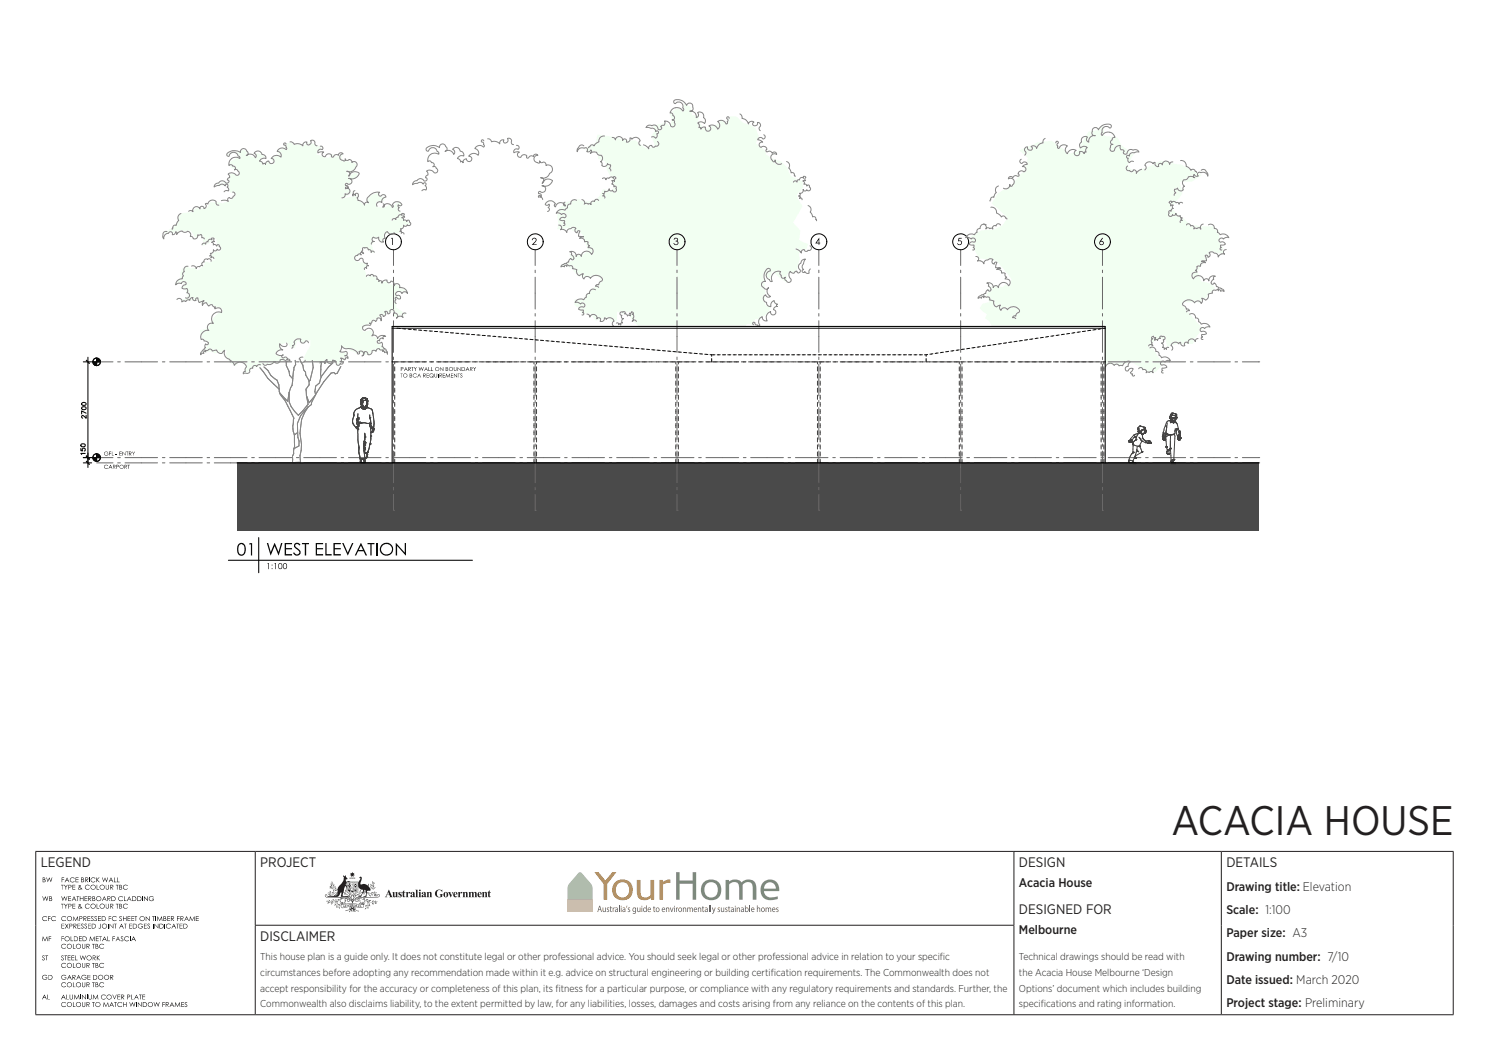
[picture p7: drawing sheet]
<svg xmlns="http://www.w3.org/2000/svg" width="420mm" height="297mm" viewBox="0 0 420 297" stroke-linecap="round" stroke-linejoin="round" font-family="sans-serif">
<defs><g id="words">
<text font-size="11.6" fill="#231f20" x="330.4" y="235.6">ACACIA HOUSE</text>
<g font-size="3.9" fill="#231f20">
<text x="11.5" y="244.7">LEGEND</text>
<text x="73.4" y="244.7">PROJECT</text>
<text x="287.4" y="244.7">DESIGN</text>
<text x="345.9" y="244.7">DETAILS</text>
<text x="287.4" y="257.9">DESIGNED FOR</text>
<text x="73.4" y="265.5">DISCLAIMER</text>
</g>
<g font-size="3.5" fill="#231f20">
<text x="287.4" y="250.2">Acacia House</text>
<text x="345.9" y="251.2">Drawing title: Elevation</text>
<text x="345.9" y="257.8">Scale: 1:100</text>
<text x="287.4" y="263.5">Melbourne</text>
<text x="345.9" y="264.4">Paper size: A3</text>
<text x="345.9" y="271">Drawing number: 7/10</text>
<text x="345.9" y="277.6">Date issued: March 2020</text>
<text x="345.9" y="284.1">Project stage: Preliminary</text>
</g>
<g font-size="2.8" fill="#231f20">
<text x="73.4" y="270.9">This house plan is a guide only. It does not constitute legal or other professional advice. You should seek legal or other professional advice in relation to your specif</text>
<text x="73.4" y="275.3">circumstances before adopting any recommendation made within it e.g. advice on structural engineering or building certif</text>
<text x="217.4" y="275.3">ication requirements. The Commonwealth does not</text>
<text x="265.1" y="270.9">ic</text>
<text x="287.4" y="270.9">Technical drawings should be read with</text>
<text x="287.4" y="275.3">the Acacia House Melbourne ‘Design</text>
<text x="73.4" y="279.7">accept responsibility for the accuracy or completeness of this plan, its f</text>
<text x="156.7" y="279.7">itness for a particular purpose, or compliance with any regulatory requirements and standards. Further, the</text>
<text x="287.4" y="279.7">Options’ document which includes building</text>
<text x="73.4" y="284.1">Commonwealth also disclaims liability, to the extent permitted by law, for any liabilities, losses, damages and costs arising from any reliance on the contents of this plan.</text>
<text x="287.4" y="284.1">specif</text>
<text x="293.6" y="284.1">ications and rating information.</text>
</g>
</g></defs>
<g fill="#000">
<path d="M12 252.8l.4 1 .4-1 .4 1 .4-1-.4 1.3-.4-1-.4 1z" fill-rule="evenodd"/>
<path d="M12 247.5h.6l.2 .3a.32 .32 0 0 0-.2 .4 .32 .32 0 0 0 .3 .2l-.2 .4h-.7zM12.2 247.6v.5h.3a.23 .23 0 0 0 .1-.4 .23 .23 0 0 0-.3-.1zM12.2 248.2v.5h.2a.3 .3 0 0 0 .3-.4 .3 .3 0 0 0-.5-.1z" fill-rule="evenodd"/>
<path d="M13.1 247.5l.4 1 .4-1 .4 1 .5-1-.4 1.3-.5-1-.4 1z" fill-rule="evenodd"/>
<path d="M12 258.7a.81 .81 0 0 1 1.3 0l-.6-.2a.6 .6 0 0 0-.6 .9 .6 .6 0 0 0 1.1 0l.1 .1a.75 .75 0 0 1-1 .2 .75 .75 0 0 1-.3-1z" fill-rule="evenodd"/>
<path d="M13.6 258.4h.7l-.6 .2v.4h.6l-.6 .1v.7z" fill-rule="evenodd"/>
<path d="M13.9 252.8l.7 .1-.2 .5a.38 .38 0 0 1 .3 .5 .38 .38 0 0 1-.4 .2h-.4zM14 252.9v.5a.24 .24 0 0 0 .4-.1 .24 .24 0 0 0-.2-.4zM14 253.5v.5l.5-.1a.35 .35 0 0 0-.1-.4 .35 .35 0 0 0-.4 0z" fill-rule="evenodd"/>
<path d="M14.6 258.7a.61 .61 0 0 1 .6-.3 .61 .61 0 0 1 .5 .4l-.4-.3a.61 .61 0 0 0-.7 .8 .61 .61 0 0 0 1.1 .1 .63 .63 0 0 1-.6 .5 .63 .63 0 0 1-.6-.4z" fill-rule="evenodd"/>
<path d="M17.2 249.6h.8l-.4 .1v1.2l-.1-1.2z" fill-rule="evenodd"/>
<path d="M17.2 254.9h.8l-.4 .2v1.2l-.1-1.2z" fill-rule="evenodd"/>
<path d="M17.3 252.8l.5 1 .3-1 .5 1 .4-1-.4 1.3-.4-1-.5 1z" fill-rule="evenodd"/>
<path d="M17.4 247.5h.7l-.6 .1v.5h.6l-.6 .1v.6z" fill-rule="evenodd"/>
<path d="M18 249.6l.6 .5 .5-.5-.5 .7v.6z" fill-rule="evenodd"/>
<path d="M18 254.9l.6 .6 .5-.6-.5 .7v.7z" fill-rule="evenodd"/>
<path d="M17.4 258.7a.61 .61 0 0 1 .6-.3 .61 .61 0 0 1 .6 .4l-.6-.3a.6 .6 0 0 0-.5 .9 .6 .6 0 0 0 1.1 0 .63 .63 0 0 1-.6 .5 .63 .63 0 0 1-.6-.4z" fill-rule="evenodd"/>
<path d="M18.9 247.5l.7 1.3-.4-.4h-.6l-.4 .4zM18.9 247.8l-.2 .5h.5z" fill-rule="evenodd"/>
<path d="M19.2 252.8h.8l-.6 .1v.5h.6l-.6 .1v.5l.6 .1h-.8z" fill-rule="evenodd"/>
<path d="M19.3 249.6h.4a.41 .41 0 0 1 .5 .4 .41 .41 0 0 1-.7 .3l-.2 .6zM19.4 249.7v.5h.3a.25 .25 0 0 0 .3-.2 .25 .25 0 0 0-.3-.3z" fill-rule="evenodd"/>
<path d="M19.3 254.9h.3a.43 .43 0 0 1 .6 .5 .43 .43 0 0 1-.8 .2l-.1 .7zM19.4 255.1v.4h.3a.25 .25 0 0 0 .3-.2 .25 .25 0 0 0-.3-.2z" fill-rule="evenodd"/>
<path d="M18.9 259.1a.72 .72 0 0 1 1.4 0 .72 .72 0 0 1-1.4 0zM19 259.1a.6 .6 0 0 0 1.2 0 .6 .6 0 0 0-1.2 0z" fill-rule="evenodd"/>
<path d="M20.4 249.6h.8l-.6 .1v.4h.6l-.6 .2v.5l.6 .1h-.8z" fill-rule="evenodd"/>
<path d="M20.4 254.9h.8l-.6 .2v.4h.6l-.6 .1v.5l.6 .2h-.8z" fill-rule="evenodd"/>
<path d="M20.8 258.4l.5 1.1 .6-1.1 .2 1.4-.3-1-.4 1-.6-1-.3 1z" fill-rule="evenodd"/>
<path d="M20.9 252.8l.6 1.3h-.1l-.2-.4h-.6l-.4 .4zM20.9 253.1l-.3 .4h.5z" fill-rule="evenodd"/>
<path d="M19.8 247.8a.63 .63 0 0 1 1.1 0l-.5-.2a.6 .6 0 0 0-.5 .9 .6 .6 0 0 0 1 0 .67 .67 0 0 1-.9 .3 .67 .67 0 0 1-.2-1z" fill-rule="evenodd"/>
<path d="M21.3 247.5h.8l-.6 .1v.5h.6l-.6 .1v.5l.6 .1h-.8z" fill-rule="evenodd"/>
<path d="M21.6 252.8h.7l-.3 .1v1.2l-.1-1.2z" fill-rule="evenodd"/>
<path d="M22.4 258.4h.3a.42 .42 0 0 1 .6 .4 .42 .42 0 0 1-.7 .4l-.2 .6zM22.5 258.6v.4h.3a.25 .25 0 0 0 .3-.3 .25 .25 0 0 0-.4-.1z" fill-rule="evenodd"/>
<path d="M22.5 252.8l.2 .6h.7l.1-.6v1.3l-.1-.6h-.7l-.2 .6z" fill-rule="evenodd"/>
<path d="M22.9 247.5l.7 .1v.6a.36 .36 0 0 1 .1 .4 .36 .36 0 0 1-.4 .2h-.4zM23 247.6l.2 .5a.22 .22 0 0 0 .3-.2 .22 .22 0 0 0-.3-.3zM23 248.2v.5h.2a.31 .31 0 0 0 .4-.3 .31 .31 0 0 0-.5-.2z" fill-rule="evenodd"/>
<path d="M22.3 249.7l.3-.1a.3 .3 0 0 1 .2 .3 .3 .3 0 0 1-.2 .3l.3 .3 .2-.1-.1 .2 .3 .3-.4-.2-.4 .2a.38 .38 0 0 1-.5-.3 .38 .38 0 0 1 .3-.4zM22.3 249.9a.2 .2 0 0 0 .4 0 .2 .2 0 0 0-.4 0zM22.4 250.3a.29 .29 0 0 0-.1 .5 .29 .29 0 0 0 .5-.2z" fill-rule="evenodd"/>
<path d="M22.3 255a.3 .3 0 0 1 .5 .1 .3 .3 0 0 1-.2 .4l.3 .4 .3-.1-.2 .2 .3 .3-.4-.2-.4 .2a.35 .35 0 0 1-.5-.2 .35 .35 0 0 1 .2-.5zM22.3 255.3a.2 .2 0 0 0 .4 0 .2 .2 0 0 0-.4 0zM22.4 255.7a.31 .31 0 0 0-.1 .5 .31 .31 0 0 0 .5-.2z" fill-rule="evenodd"/>
<path d="M23.5 258.4h.3a.4 .4 0 0 1 .6 .3 .4 .4 0 0 1-.5 .5l.5 .6-.7-.6-.2 .6zM23.7 258.6v.4l.5-.1v-.3z" fill-rule="evenodd"/>
<path d="M23.9 252.8h.7l-.6 .1v.5h.6l-.6 .1v.5l.6 .1h-.7z" fill-rule="evenodd"/>
<path d="M24 247.5l.9 .2-.1 .4-.4 .1 .5 .6-.7-.6-.2 .6zM24.2 247.6v.5h.2a.26 .26 0 0 0 .4-.2 .26 .26 0 0 0-.4-.3z" fill-rule="evenodd"/>
<path d="M24.7 258.4h.8l-.7 .2v.4h.7l-.7 .1v.5l.7 .2h-.8z" fill-rule="evenodd"/>
<path d="M24.9 252.8h.2a.4 .4 0 0 1 .6 .3 .4 .4 0 0 1-.4 .4l.5 .6-.7-.6-.2 .6zM25 252.9v.5h.3a.25 .25 0 0 0 .3-.2 .25 .25 0 0 0-.3-.3z" fill-rule="evenodd"/>
<path d="M24.1 249.8a.84 .84 0 0 1 1.2 0l-.6-.1a.6 .6 0 0 0-.5 .9 .6 .6 0 0 0 1 0 .66 .66 0 0 1-.9 .3 .66 .66 0 0 1-.3-.9z" fill-rule="evenodd"/>
<path d="M24.1 255.2a.6 .6 0 0 1 .6-.4 .6 .6 0 0 1 .5 .4l-.4-.2a.61 .61 0 0 0-.7 .8 .61 .61 0 0 0 1.1 .1 .63 .63 0 0 1-.7 .4 .63 .63 0 0 1-.5-.5z" fill-rule="evenodd"/>
<path d="M25.7 258.5l.4-.1 .2 .3a.27 .27 0 0 0-.3-.2 .27 .27 0 0 0-.2 .4 .27 .27 0 0 0 .4 .1v.1a.35 .35 0 0 1 0 .6 .35 .35 0 0 1-.5-.3 .31 .31 0 0 0 .4 .2 .31 .31 0 0 0 .2-.3 .31 .31 0 0 0-.4-.3l-.2-.2z" fill-rule="evenodd"/>
<path d="M26.1 252.8h.6v.6a.37 .37 0 0 1 .2 .5 .37 .37 0 0 1-.5 .2h-.3zM26.2 252.9v.5a.24 .24 0 0 0 .4-.1 .25 .25 0 0 0-.3-.4zM26.2 253.5l.1 .5a.32 .32 0 0 0 .5-.4 .32 .32 0 0 0-.6-.1z" fill-rule="evenodd"/>
<path d="M25.5 250.2a.75 .75 0 0 1 1.5 0 .75 .75 0 0 1-1.5 0zM25.7 250.2a.58 .58 0 0 0 1.1 0 .58 .58 0 0 0-1.1 0z" fill-rule="evenodd"/>
<path d="M25.5 255.6a.75 .75 0 0 1 1.5 0 .75 .75 0 0 1-1.5 0zM25.7 255.6a.58 .58 0 0 0 1.1 0 .58 .58 0 0 0-1.1 0z" fill-rule="evenodd"/>
<path d="M26.7 258.5l.4-.1 .2 .3a.27 .27 0 0 0-.4-.2 .27 .27 0 0 0-.1 .4 .27 .27 0 0 0 .3 .1l.1 .1a.4 .4 0 0 1-.1 .7 .4 .4 0 0 1-.6-.3l.2-.1a.31 .31 0 0 0 .4 .2 .31 .31 0 0 0 .2-.3 .31 .31 0 0 0-.4-.3l-.2-.2z" fill-rule="evenodd"/>
<path d="M25.7 247.8a.63 .63 0 0 1 1.1 0l-.5-.2a.6 .6 0 0 0-.5 .9 .6 .6 0 0 0 1 0 .67 .67 0 0 1-1 .3 .67 .67 0 0 1-.1-1z" fill-rule="evenodd"/>
<path d="M27.2 247.5l.1 .5 .8-.5-.7 .6 .7 .7-.8-.6-.1 .6z" fill-rule="evenodd"/>
<path d="M27.3 249.6l.1 1.2 .6 .1h-.7z" fill-rule="evenodd"/>
<path d="M27.3 254.9l.1 1.2 .6 .2h-.7z" fill-rule="evenodd"/>
<path d="M27.6 258.4h.9l-.7 .2v.4h.7l-.7 .1v.5l.7 .2h-.9z" fill-rule="evenodd"/>
<path d="M27.1 253.5a.75 .75 0 0 1 1.5 0 .75 .75 0 0 1-1.5 0zM27.3 253.5a.58 .58 0 0 0 1.1 0 .58 .58 0 0 0-1.1 0z" fill-rule="evenodd"/>
<path d="M28.7 258.4h.3a.68 .68 0 0 1 .9 .6 .68 .68 0 0 1-.8 .8h-.4zM28.8 258.6v1a.6 .6 0 0 0 .9-.5 .6 .6 0 0 0-.9-.5z" fill-rule="evenodd"/>
<path d="M28.8 247.5l.4 1 .4-1 .4 1 .5-1-.4 1.3-.5-1-.4 1z" fill-rule="evenodd"/>
<path d="M28.1 250.2a.72 .72 0 0 1 1.4 0 .72 .72 0 0 1-1.4 0zM28.2 250.2a.6 .6 0 0 0 1.2 0 .6 .6 0 0 0-1.2 0z" fill-rule="evenodd"/>
<path d="M28.1 255.6a.72 .72 0 0 1 1.4 0 .72 .72 0 0 1-1.4 0zM28.2 255.6a.6 .6 0 0 0 1.2 0 .6 .6 0 0 0-1.2 0z" fill-rule="evenodd"/>
<path d="M29.4 252.8l.7 1.3-.4-.4h-.6l-.4 .4zM29.4 253.1l-.2 .4h.5z" fill-rule="evenodd"/>
<path d="M29.9 249.6l.2 1.2 .5-.2v-1l.1 .8a.46 .46 0 0 1-.4 .6 .46 .46 0 0 1-.4-.6z" fill-rule="evenodd"/>
<path d="M29.9 254.9l.1 1.2 .6-.1v-1.1l.1 .8a.45 .45 0 0 1-.4 .6 .45 .45 0 0 1-.4-.6z" fill-rule="evenodd"/>
<path d="M30.3 252.8h.2a.4 .4 0 0 1 .6 .3 .4 .4 0 0 1-.5 .4l.5 .6-.6-.6-.2 .6zM30.4 252.9v.5l.5-.1a.23 .23 0 0 0 .1-.3 .23 .23 0 0 0-.4-.1z" fill-rule="evenodd"/>
<path d="M30.7 258.4h.7l-.6 .2v.4h.6l-.6 .1v.7z" fill-rule="evenodd"/>
<path d="M31.1 249.6h.3a.4 .4 0 0 1 .6 .3 .4 .4 0 0 1-.5 .4l.5 .6-.7-.6-.2 .6zM31.2 249.7v.5h.3a.26 .26 0 0 0 .3-.3 .26 .26 0 0 0-.3-.2z" fill-rule="evenodd"/>
<path d="M31.1 254.9h.3a.39 .39 0 0 1 .6 .3 .39 .39 0 0 1-.5 .4l.5 .7-.7-.7-.2 .7zM31.2 255.1v.4h.3a.26 .26 0 0 0 .3-.2 .26 .26 0 0 0-.3-.2z" fill-rule="evenodd"/>
<path d="M31.3 247.5l.7 1.3-.4-.4h-.6l-.4 .4zM31.3 247.8l-.2 .5h.5z" fill-rule="evenodd"/>
<path d="M31.4 252.8h.3a.68 .68 0 0 1 .9 .6 .68 .68 0 0 1-.7 .7h-.5zM31.6 252.9v1.1a.6 .6 0 0 0 .8-.5 .6 .6 0 0 0-.8-.6z" fill-rule="evenodd"/>
<path d="M32.2 247.5l.1 1.2 .6 .1h-.7z" fill-rule="evenodd"/>
<path d="M32.7 249.6h.7l-.3 .1v1.2l-.1-1.2z" fill-rule="evenodd"/>
<path d="M32.7 254.9h.7l-.3 .2v1.2l-.1-1.2z" fill-rule="evenodd"/>
<path d="M31.7 258.7a.61 .61 0 0 1 .6-.3 .61 .61 0 0 1 .5 .4l-.5-.3a.6 .6 0 0 0-.5 .9 .6 .6 0 0 0 1 0 .63 .63 0 0 1-.6 .5 .63 .63 0 0 1-.5-.4z" fill-rule="evenodd"/>
<path d="M33 247.5l.2 1.2 .5 .1h-.7z" fill-rule="evenodd"/>
<path d="M33.8 258.5l.3-.1 .2 .3a.25 .25 0 0 0-.3-.2 .25 .25 0 0 0-.2 .3 .25 .25 0 0 0 .3 .2l.1 .1a.35 .35 0 0 1 0 .6 .35 .35 0 0 1-.5-.3l.1 .2a.26 .26 0 0 0 .4 0 .26 .26 0 0 0-.1-.4l-.4-.4z" fill-rule="evenodd"/>
<path d="M33.6 249.6h.3a.33 .33 0 0 1 .4 .1 .33 .33 0 0 1-.1 .5 .37 .37 0 0 1 .3 .5 .37 .37 0 0 1-.5 .2h-.4zM33.8 249.7v.4a.24 .24 0 0 0 .4-.1 .24 .24 0 0 0-.3-.3zM33.8 250.3v.5h.3a.31 .31 0 0 0 .2-.5 .31 .31 0 0 0-.5 0z" fill-rule="evenodd"/>
<path d="M33.6 254.9l.6 .1 .1 .6a.37 .37 0 0 1 .1 .5 .37 .37 0 0 1-.4 .2h-.4zM33.8 255.1v.4a.24 .24 0 0 0 .4-.1 .24 .24 0 0 0-.3-.3zM33.8 255.6l.1 .5a.32 .32 0 0 0 .4-.4 .32 .32 0 0 0-.5-.1z" fill-rule="evenodd"/>
<path d="M34.7 258.4l.1 .6h.7l.2-.6v1.4l-.2-.7h-.7l-.1 .7z" fill-rule="evenodd"/>
<path d="M33.5 253a.61 .61 0 0 1 .6-.3 .61 .61 0 0 1 .5 .4l-.4-.2a.61 .61 0 0 0-.7 .8 .61 .61 0 0 0 1.1 .1 .63 .63 0 0 1-.6 .4 .63 .63 0 0 1-.5-.3z" fill-rule="evenodd"/>
<path d="M35 252.8l.1 1.2 .6 .1h-.7z" fill-rule="evenodd"/>
<path d="M36 258.4h.8l-.7 .2v.4h.7l-.7 .1v.5l.7 .2h-.8z" fill-rule="evenodd"/>
<path d="M34.8 249.8a.86 .86 0 0 1 1.2 0l-.6-.1a.58 .58 0 0 0-.5 .8 .58 .58 0 0 0 1 .1h.1a.73 .73 0 0 1-1 .2 .73 .73 0 0 1-.2-1z" fill-rule="evenodd"/>
<path d="M34.9 255.1l.7-.2 .4 .3-.6-.2a.58 .58 0 0 0-.5 .9 .58 .58 0 0 0 1 0l.1 .1a.74 .74 0 0 1-1 .2 .74 .74 0 0 1-.1-1.1z" fill-rule="evenodd"/>
<path d="M36.5 252.8l.6 1.3-.4-.4h-.6l-.2 .4h-.1zM36.5 253.1l-.3 .4h.5z" fill-rule="evenodd"/>
<path d="M37.1 258.4h.7l-.7 .2v.4h.7l-.7 .1v.5l.7 .2h-.7z" fill-rule="evenodd"/>
<path d="M37.3 252.8h.3a.68 .68 0 0 1 .8 .6 .68 .68 0 0 1-.7 .7h-.4zM37.4 252.9v1.1a.6 .6 0 0 0 .9-.5 .6 .6 0 0 0-.9-.6z" fill-rule="evenodd"/>
<path d="M37.9 258.4h.8l-.3 .2v1.2l-.1-1.2z" fill-rule="evenodd"/>
<path d="M38.7 252.8h.3a.68 .68 0 0 1 .9 .6 .68 .68 0 0 1-.7 .7h-.5zM38.9 252.9v1.1a.61 .61 0 0 0 .9-.5 .61 .61 0 0 0-.9-.6z" fill-rule="evenodd"/>
<path d="M39.4 259.1a.72 .72 0 0 1 1.4 0 .72 .72 0 0 1-1.4 0zM39.5 259.1a.6 .6 0 0 0 1.2 0 .6 .6 0 0 0-1.2 0z" fill-rule="evenodd"/>
<path d="M40.6 252.8l1 1 .1-1v1.3l-1-1-.1 1z" fill-rule="evenodd"/>
<path d="M41.1 258.4l1 1 .1-1v1.4l-.9-1-.2 1z" fill-rule="evenodd"/>
<path d="M42.9 258.4h.8l-.3 .2v1.2l-.2-1.2z" fill-rule="evenodd"/>
<path d="M42.1 253l.2-.1a.59 .59 0 0 1 .9 .2l-.5-.2a.59 .59 0 0 0-.6 .5 .59 .59 0 0 0 .5 .7 .59 .59 0 0 0 .7-.5l-.4-.1h.5a.72 .72 0 0 1-.9 .6 .72 .72 0 0 1-.4-1.1z" fill-rule="evenodd"/>
<path d="M44.4 258.4l.6 1.1 .6-1.1 .2 1.4-.3-1-.4 1-.6-1-.2 1z" fill-rule="evenodd"/>
<path d="M46.1 258.4l.6 .1v.6a.37 .37 0 0 1 .2 .4 .37 .37 0 0 1-.4 .3h-.4zM46.2 258.6v.4l.5-.1v-.3zM46.2 259.1v.5h.4a.31 .31 0 0 0 .1-.4 .31 .31 0 0 0-.5-.1z" fill-rule="evenodd"/>
<path d="M47.2 258.4h.8l-.7 .2v.4h.7l-.7 .1v.5l.7 .2h-.8z" fill-rule="evenodd"/>
<path d="M48.2 258.4h.3a.4 .4 0 0 1 .6 .3 .4 .4 0 0 1-.5 .5l.5 .6-.6-.6-.3 .6zM48.4 258.6v.4h.2a.25 .25 0 0 0 .4-.2 .25 .25 0 0 0-.4-.2z" fill-rule="evenodd"/>
<path d="M49.9 258.4h.8l-.6 .2v.4h.6l-.6 .1v.7z" fill-rule="evenodd"/>
<path d="M50.9 258.4h.3a.4 .4 0 0 1 .6 .3 .4 .4 0 0 1-.5 .5l.5 .6-.7-.6-.2 .6zM51 258.6v.4l.6-.1v-.3z" fill-rule="evenodd"/>
<path d="M52.6 258.4l.7 1.4-.4-.5h-.6l-.3 .5zM52.7 258.7l-.3 .5h.5z" fill-rule="evenodd"/>
<path d="M53.6 258.4l.6 1.1 .6-1.1 .2 1.4-.3-1-.5 1-.5-1-.3 1z" fill-rule="evenodd"/>
<path d="M55.2 258.4h.9l-.7 .2v.4h.7l-.7 .1v.5l.7 .2h-.9z" fill-rule="evenodd"/>
<path d="M12 269.6l.5-.1 .1 .2h-.1a.25 .25 0 0 0-.4 0 .25 .25 0 0 0 .2 .4 .41 .41 0 0 1 .2 .7 .41 .41 0 0 1-.7-.2l.2-.1a.28 .28 0 0 0 .3 .2 .28 .28 0 0 0 .2-.2 .28 .28 0 0 0-.3-.3l-.3-.4z" fill-rule="evenodd"/>
<path d="M12.1 264.1l.6 1.1 .6-1.1 .2 1.3-.3-.9-.5 .9-.5-.9-.3 .9z" fill-rule="evenodd"/>
<path d="M12.8 269.5h.8l-.4 .1v1.2l-.1-1.2z" fill-rule="evenodd"/>
<path d="M12.1 275.2v-.1a.84 .84 0 0 1 1.2 .1h-.9a.59 .59 0 0 0-.1 1 .59 .59 0 0 0 .9-.4l-.4-.1h.6a.72 .72 0 0 1-1 .6 .72 .72 0 0 1-.3-1.1z" fill-rule="evenodd"/>
<path d="M13.7 275h.2a.68 .68 0 0 1 .9 .6 .68 .68 0 0 1-.7 .7h-.4zM13.8 275.1v1.1a.63 .63 0 0 0 .9-.6 .63 .63 0 0 0-.9-.5z" fill-rule="evenodd"/>
<path d="M13.8 264.1h.6l-.5 .1v.5h.5l-.5 .1v.6z" fill-rule="evenodd"/>
<path d="M17.4 269.6l.4-.1 .1 .3a.27 .27 0 0 0-.4-.1 .27 .27 0 0 0-.1 .3 .27 .27 0 0 0 .4 .2 .36 .36 0 0 1 .1 .6 .36 .36 0 0 1-.6-.3 .29 .29 0 0 0 .3 .3 .29 .29 0 0 0 .3-.3 .29 .29 0 0 0-.3-.3l-.3-.3z" fill-rule="evenodd"/>
<path d="M17.4 260.6h.7h-.6v.5h.6l-.6 .1v.6l.6 .1h-.7z" fill-rule="evenodd"/>
<path d="M17.4 264.1h.6l-.6 .1v.5h.6l-.6 .1v.6z" fill-rule="evenodd"/>
<path d="M18.2 269.5h.7l-.3 .1v1.2l-.1-1.2z" fill-rule="evenodd"/>
<path d="M18.3 260.6l.5 .5 .5-.5-.4 .6 .4 .7-.5-.6-.5 .6 .4-.7z" fill-rule="evenodd"/>
<path d="M17.4 271.9a.6 .6 0 0 1 .6-.4 .6 .6 0 0 1 .5 .5l-.5-.3a.6 .6 0 0 0-.5 .9 .6 .6 0 0 0 1 0 .6 .6 0 0 1-.5 .4 .6 .6 0 0 1-.6-.3z" fill-rule="evenodd"/>
<path d="M17.4 266.6a.76 .76 0 0 1 1.2-.1l-.5-.2a.6 .6 0 0 0-.7 .9 .6 .6 0 0 0 1.1 0 .6 .6 0 0 1-.5 .4 .6 .6 0 0 1-.6-.3z" fill-rule="evenodd"/>
<path d="M17.4 277.4a.6 .6 0 0 1 .6-.4 .6 .6 0 0 1 .5 .4l-.5-.2a.59 .59 0 0 0-.5 .9 .59 .59 0 0 0 1 0 .62 .62 0 0 1-.7 .4 .62 .62 0 0 1-.5-.5z" fill-rule="evenodd"/>
<path d="M17.4 275.2l.2-.2a.57 .57 0 0 1 1 .3l-.4-.2-.5 .1a.59 .59 0 0 0 0 .9 .59 .59 0 0 0 .9-.3l-.4-.1h.5a.73 .73 0 0 1-.9 .6 .73 .73 0 0 1-.4-1.1z" fill-rule="evenodd"/>
<path d="M18.2 264.8a.7 .7 0 0 1 1.4 0 .7 .7 0 0 1-1.4 0zM18.4 264.8a.57 .57 0 0 0 1.1 0 .57 .57 0 0 0-1.1 0z" fill-rule="evenodd"/>
<path d="M19.1 269.5h.8l-.7 .1v.5h.7l-.7 .1v.5l.7 .1h-.8z" fill-rule="evenodd"/>
<path d="M19.6 260.6h.2a.43 .43 0 0 1 .6 .4 .43 .43 0 0 1-.7 .2l-.1 .7zM19.7 260.6v.5h.2a.26 .26 0 0 0 .4-.2 .26 .26 0 0 0-.4-.3z" fill-rule="evenodd"/>
<path d="M18.8 272.3a.75 .75 0 0 1 1.5 0 .75 .75 0 0 1-1.5 0zM19 272.3a.6 .6 0 0 0 1.2 0 .6 .6 0 0 0-1.2 0z" fill-rule="evenodd"/>
<path d="M18.8 266.9a.75 .75 0 0 1 1.5 0 .75 .75 0 0 1-1.5 0zM19 266.9a.6 .6 0 0 0 1.2 0 .6 .6 0 0 0-1.2 0z" fill-rule="evenodd"/>
<path d="M18.8 277.8a.75 .75 0 0 1 1.5 0 .75 .75 0 0 1-1.5 0zM19 277.8a.6 .6 0 0 0 1.2 0 .6 .6 0 0 0-1.2 0z" fill-rule="evenodd"/>
<path d="M19.6 275l.7 1.3h-.2l-.2-.4h-.6l-.4 .4zM19.6 275.3l-.3 .4h.5z" fill-rule="evenodd"/>
<path d="M19.9 264.1l.2 1.2 .5 .1h-.7z" fill-rule="evenodd"/>
<path d="M20.2 269.5h.8l-.7 .1v.5h.7l-.7 .1v.5l.7 .1h-.8z" fill-rule="evenodd"/>
<path d="M20.4 275h.5a.37 .37 0 0 1 .4 .4 .37 .37 0 0 1-.5 .3l.5 .6-.7-.6-.2 .6zM20.6 275.1v.5l.5-.1v-.4z" fill-rule="evenodd"/>
<path d="M20.6 271.6l.1 1.2 .6 .2h-.7z" fill-rule="evenodd"/>
<path d="M20.6 266.2l.1 1.2 .6 .2h-.7z" fill-rule="evenodd"/>
<path d="M20.6 277.1l.1 1.2 .6 .1h-.7z" fill-rule="evenodd"/>
<path d="M20.7 260.6l.8 .1a.36 .36 0 0 1 0 .5 .36 .36 0 0 1-.4 0l.5 .7-.7-.7-.2 .7zM20.9 260.6v.5h.2a.26 .26 0 0 0 .4-.2 .26 .26 0 0 0-.4-.3z" fill-rule="evenodd"/>
<path d="M20.9 264.1h.2a.68 .68 0 0 1 .9 .6 .68 .68 0 0 1-.7 .7h-.4zM21 264.2v1.1a.61 .61 0 0 0 .9-.5 .61 .61 0 0 0-.9-.6z" fill-rule="evenodd"/>
<path d="M21.2 269.5l.1 1.2 .6 .1h-.7z" fill-rule="evenodd"/>
<path d="M21.9 260.6h.8h-.7v.5h.7l-.7 .1v.6l.7 .1h-.8z" fill-rule="evenodd"/>
<path d="M21.4 272.3a.72 .72 0 0 1 1.4 0 .72 .72 0 0 1-1.4 0zM21.5 272.3a.6 .6 0 0 0 1.2 0 .6 .6 0 0 0-1.2 0z" fill-rule="evenodd"/>
<path d="M21.4 266.9a.72 .72 0 0 1 1.4 0 .72 .72 0 0 1-1.4 0zM21.5 266.9a.6 .6 0 0 0 1.2 0 .6 .6 0 0 0-1.2 0z" fill-rule="evenodd"/>
<path d="M21.4 277.8a.72 .72 0 0 1 1.4 0 .72 .72 0 0 1-1.4 0zM21.5 277.8a.6 .6 0 0 0 1.2 0 .6 .6 0 0 0-1.2 0z" fill-rule="evenodd"/>
<path d="M22.1 275l.7 1.3-.3-.4h-.6l-.4 .4zM22.2 275.3l-.3 .4h.5z" fill-rule="evenodd"/>
<path d="M22.3 264.1h.8l-.7 .1v.5h.7l-.7 .1v.5l.7 .1h-.8z" fill-rule="evenodd"/>
<path d="M22.5 269.5l.4 1 .4-1 .5 1 .4-1-.4 1.3-.5-1-.4 1z" fill-rule="evenodd"/>
<path d="M23 260.6a.25 .25 0 0 1 .3-.1 .25 .25 0 0 1 .1 .3 .25 .25 0 0 0-.3-.2 .25 .25 0 0 0-.1 .4 .25 .25 0 0 0 .3 .1 .39 .39 0 0 1 .4 .4 .39 .39 0 0 1-.4 .4 .39 .39 0 0 1-.4-.4l.1 .2a.3 .3 0 0 0 .5-.2 .3 .3 0 0 0-.4-.3l-.2-.3z" fill-rule="evenodd"/>
<path d="M23.2 271.6l.1 .8a.33 .33 0 0 0 .3 .5 .33 .33 0 0 0 .3-.5v-.8l.1 .8a.46 .46 0 0 1-.4 .6 .46 .46 0 0 1-.4-.6z" fill-rule="evenodd"/>
<path d="M23.2 266.2l.1 1.1 .2 .1a.3 .3 0 0 0 .4 0 .3 .3 0 0 0 0-.4l.1-.8v1.2l-.3 .2-.5-.2z" fill-rule="evenodd"/>
<path d="M23.2 277.1l.1 .9a.31 .31 0 0 0 .3 .3 .31 .31 0 0 0 .3-.4v-.8l.1 .8a.45 .45 0 0 1-.4 .6 .45 .45 0 0 1-.4-.6z" fill-rule="evenodd"/>
<path d="M23.3 264.1h.3a.68 .68 0 0 1 .9 .6 .68 .68 0 0 1-.7 .7h-.5zM23.4 264.2v1.1a.6 .6 0 0 0 .9-.5 .6 .6 0 0 0-.9-.6z" fill-rule="evenodd"/>
<path d="M23.9 260.6a.25 .25 0 0 1 .4-.1 .25 .25 0 0 1 .1 .3 .25 .25 0 0 0-.3-.2 .25 .25 0 0 0-.2 .3 .25 .25 0 0 0 .3 .2 .39 .39 0 0 1 .4 .4 .39 .39 0 0 1-.3 .4 .39 .39 0 0 1-.4-.4l.1 .2a.3 .3 0 0 0 .5-.2 .3 .3 0 0 0-.4-.3l-.2-.3z" fill-rule="evenodd"/>
<path d="M23.1 275.2l.2-.1a.84 .84 0 0 1 1.1 .1l-.9-.1a.59 .59 0 0 0-.1 1 .59 .59 0 0 0 .9-.3l-.4-.1h.6a.73 .73 0 0 1-1 .6 .73 .73 0 0 1-.4-1.1z" fill-rule="evenodd"/>
<path d="M24.4 271.6h.3a.4 .4 0 0 1 .6 .3 .4 .4 0 0 1-.5 .5l.5 .6-.7-.6-.2 .6zM24.5 271.8v.4h.3a.26 .26 0 0 0 .4-.2 .26 .26 0 0 0-.4-.2z" fill-rule="evenodd"/>
<path d="M24.4 266.2h.4a.38 .38 0 0 1 .5 .4 .38 .38 0 0 1-.5 .4l.5 .6-.7-.6-.2 .6zM24.5 266.4v.4h.3a.26 .26 0 0 0 .3-.2 .26 .26 0 0 0-.3-.2z" fill-rule="evenodd"/>
<path d="M24.4 277.1l.7 .1a.36 .36 0 0 1 .1 .5 .36 .36 0 0 1-.4 .1l.5 .6-.7-.6-.2 .6zM24.5 277.2v.5l.6-.2v-.2z" fill-rule="evenodd"/>
<path d="M24.7 275h.8l-.7 .1v.4h.7l-.7 .1v.6l.7 .1h-.8z" fill-rule="evenodd"/>
<path d="M24.9 260.6h.8h-.7v.5h.7l-.7 .1v.6l.7 .1h-.8z" fill-rule="evenodd"/>
<path d="M24.4 270.2a.72 .72 0 0 1 1.4 0 .72 .72 0 0 1-1.4 0zM24.5 270.2a.6 .6 0 0 0 1.2 0 .6 .6 0 0 0-1.2 0z" fill-rule="evenodd"/>
<path d="M25.4 264.1l.6 1.1 .6-1.1 .2 1.3-.3-.9-.5 .9-.5-.9-.3 .9z" fill-rule="evenodd"/>
<path d="M25.9 260.6h.3a.68 .68 0 0 1 .8 .5 .68 .68 0 0 1-.7 .8h-.4zM26 260.6v1.2a.61 .61 0 0 0 .9-.6 .61 .61 0 0 0-.9-.6z" fill-rule="evenodd"/>
<path d="M26 271.6h.7l-.3 .2v1.2l-.1-1.2z" fill-rule="evenodd"/>
<path d="M26 266.2h.7l-.3 .2v1.2l-.1-1.2z" fill-rule="evenodd"/>
<path d="M26 277.1h.7l-.3 .1v1.2l-.1-1.2z" fill-rule="evenodd"/>
<path d="M26.2 269.5h.2a.39 .39 0 0 1 .6 .3 .39 .39 0 0 1-.5 .4l.5 .6-.7-.6-.1 .6zM26.3 269.6v.5l.6-.1-.1-.3z" fill-rule="evenodd"/>
<path d="M26.3 275h.3a.68 .68 0 0 1 .8 .6 .68 .68 0 0 1-.7 .7h-.4zM26.4 275.1v1.1a.63 .63 0 0 0 .9-.6 .63 .63 0 0 0-.9-.5z" fill-rule="evenodd"/>
<path d="M26.9 271.6l.6 .1v.5a.39 .39 0 0 1 .3 .5 .39 .39 0 0 1-.5 .3h-.4zM27.1 271.8v.4a.25 .25 0 0 0 .4-.1 .25 .25 0 0 0-.3-.3zM27.1 272.3v.5h.4a.31 .31 0 0 0 0-.5 .31 .31 0 0 0-.4 0z" fill-rule="evenodd"/>
<path d="M26.9 266.2h.3a.33 .33 0 0 1 .4 .2 .33 .33 0 0 1-.1 .4 .38 .38 0 0 1 .3 .5 .38 .38 0 0 1-.5 .3h-.4zM27.1 266.4v.4a.24 .24 0 0 0 .4-.1 .24 .24 0 0 0-.3-.3zM27.1 266.9l.1 .5a.32 .32 0 0 0 .4-.4 .32 .32 0 0 0-.5-.1z" fill-rule="evenodd"/>
<path d="M26.9 277.1l.7 .2-.1 .4a.36 .36 0 0 1 .3 .5 .36 .36 0 0 1-.5 .2h-.4zM27.1 277.2v.5a.26 .26 0 0 0 .4-.2 .26 .26 0 0 0-.3-.3zM27.1 277.8l.1 .5a.33 .33 0 0 0 .4-.4 .33 .33 0 0 0-.5-.1z" fill-rule="evenodd"/>
<path d="M27 264.1h.8l-.6 .1v.5h.6l-.6 .1v.5l.6 .1h-.8z" fill-rule="evenodd"/>
<path d="M27.3 269.5l.2 .5 .7-.5-.7 .6 .7 .7-.7-.6-.2 .6z" fill-rule="evenodd"/>
<path d="M28 264.1h.7l-.3 .1v1.2l-.1-1.2z" fill-rule="evenodd"/>
<path d="M28.3 260.6l.2 .9a.31 .31 0 0 1-.3 .4 .31 .31 0 0 1-.3-.2 .26 .26 0 0 0 .3 .1 .26 .26 0 0 0 .1-.4z" fill-rule="evenodd"/>
<path d="M27.6 275.7a.75 .75 0 0 1 1.5 0 .75 .75 0 0 1-1.5 0zM27.8 275.7a.6 .6 0 0 0 1.2 0 .6 .6 0 0 0-1.2 0z" fill-rule="evenodd"/>
<path d="M28.1 271.9a.77 .77 0 0 1 1.2 0l-.6-.2a.58 .58 0 0 0-.5 .9 .58 .58 0 0 0 1 0l.1 .1a.73 .73 0 0 1-1 .2 .73 .73 0 0 1-.2-1z" fill-rule="evenodd"/>
<path d="M28.2 266.4l.6-.2 .5 .3-.5-.2a.59 .59 0 0 0-.6 .8 .59 .59 0 0 0 1 .1l.1 .1a.74 .74 0 0 1-1 .2 .74 .74 0 0 1-.1-1.1z" fill-rule="evenodd"/>
<path d="M28.2 277.3l.7-.2 .4 .3-.6-.2a.57 .57 0 0 0-.5 .9 .57 .57 0 0 0 1 0l.1 .1a.74 .74 0 0 1-1 .1 .74 .74 0 0 1-.1-1z" fill-rule="evenodd"/>
<path d="M28.7 261.2a.75 .75 0 0 1 1.5 0 .75 .75 0 0 1-1.5 0zM28.9 261.2a.58 .58 0 0 0 1.1 0 .58 .58 0 0 0-1.1 0z" fill-rule="evenodd"/>
<path d="M29.5 264.1l.6 1.3-.3-.4h-.6l-.4 .4zM29.5 264.4l-.2 .5h.4z" fill-rule="evenodd"/>
<path d="M29.3 275.7a.75 .75 0 0 1 1.5 0 .75 .75 0 0 1-1.5 0zM29.5 275.7a.58 .58 0 0 0 1.1 0 .58 .58 0 0 0-1.1 0z" fill-rule="evenodd"/>
<path d="M30.3 264.1l.2 1.2 .5 .1h-.7z" fill-rule="evenodd"/>
<path d="M30.9 260.6l.9 1 .2-1v1.3l-1-1.1-.1 1.1z" fill-rule="evenodd"/>
<path d="M31.1 275h.4a.36 .36 0 0 1 .4 .4 .36 .36 0 0 1-.4 .3l.5 .6-.7-.6-.2 .6zM31.2 275.1v.5h.3a.25 .25 0 0 0 .3-.3 .25 .25 0 0 0-.3-.2z" fill-rule="evenodd"/>
<path d="M31.7 264.1h.7l-.5 .1v.5h.5l-.5 .1v.6z" fill-rule="evenodd"/>
<path d="M32.2 260.6h.7h-.3v1.3l-.1-1.3z" fill-rule="evenodd"/>
<path d="M33.3 264.1l.6 1.3-.3-.4h-.7l-.3 .4zM33.3 264.4l-.3 .5h.5z" fill-rule="evenodd"/>
<path d="M34.1 264.2l.5-.1 .2 .2h-.2a.24 .24 0 0 0-.4 .1 .24 .24 0 0 0 .3 .3 .38 .38 0 0 1 .4 .4 .38 .38 0 0 1-.4 .4 .38 .38 0 0 1-.4-.4 .32 .32 0 0 0 .4 .3 .32 .32 0 0 0 .2-.4 .32 .32 0 0 0-.4-.2l-.2-.3z" fill-rule="evenodd"/>
<path d="M34.2 260.6l.7 1.3h-.2l-.1-.5h-.6l-.4 .5zM34.2 260.8l-.2 .5h.5z" fill-rule="evenodd"/>
<path d="M35 260.6h.7h-.3v1.3l-.1-1.3z" fill-rule="evenodd"/>
<path d="M35.2 264.4a.61 .61 0 0 1 .5-.3 .61 .61 0 0 1 .6 .3l-.5-.2a.59 .59 0 0 0-.6 .9 .59 .59 0 0 0 1.1 0 .67 .67 0 0 1-1 .3 .67 .67 0 0 1-.1-1z" fill-rule="evenodd"/>
<path d="M36.5 260.6h.7h-.6v.5h.6l-.6 .1v.6l.6 .1h-.7z" fill-rule="evenodd"/>
<path d="M37.5 260.6h.3a.68 .68 0 0 1 .9 .5 .68 .68 0 0 1-.8 .8h-.4zM37.6 260.6v1.2a.63 .63 0 0 0 .9-.6 .63 .63 0 0 0-.9-.6z" fill-rule="evenodd"/>
<path d="M37.7 264.1l.6 1.3-.3-.4h-.6l-.4 .4zM37.7 264.4l-.3 .5h.5z" fill-rule="evenodd"/>
<path d="M39 260.8l.2-.2a.59 .59 0 0 1 .9 .3l-.6-.2a.58 .58 0 0 0-.3 1 .58 .58 0 0 0 1-.3l-.4-.2h.5a.72 .72 0 0 1-.9 .6 .72 .72 0 0 1-.4-1z" fill-rule="evenodd"/>
<path d="M40.6 260.6h.8h-.7v.5h.7l-.7 .1v.6l.7 .1h-.8z" fill-rule="evenodd"/>
<path d="M41.7 260.6l.3-.1 .3 .2h-.2a.22 .22 0 0 0-.3 0 .22 .22 0 0 0 .1 .3v.1a.4 .4 0 0 1 .5 .3 .4 .4 0 0 1-.3 .5 .4 .4 0 0 1-.5-.4 .29 .29 0 0 0 .3 .3 .29 .29 0 0 0 .3-.3 .29 .29 0 0 0-.3-.3l-.3-.3z" fill-rule="evenodd"/>
<path d="M43.6 260.6l.9 1 .2-1v1.3l-1-1.1-.1 1.1z" fill-rule="evenodd"/>
<path d="M45 260.6h.3a.68 .68 0 0 1 .8 .5 .68 .68 0 0 1-.6 .8h-.5zM45.1 260.6v1.2a.61 .61 0 0 0 .9-.6 .61 .61 0 0 0-.9-.6z" fill-rule="evenodd"/>
<path d="M47 260.7l.7-.2 .5 .3-.6-.2a.59 .59 0 0 0-.6 .9 .59 .59 0 0 0 1 0l.2 .1a.74 .74 0 0 1-1.1 .1 .74 .74 0 0 1-.1-1z" fill-rule="evenodd"/>
<path d="M49 260.6l.7 1.3h-.2l-.2-.5h-.6l-.3 .5zM49 260.8l-.2 .5h.4z" fill-rule="evenodd"/>
<path d="M49.7 260.6h.8h-.3v1.3l-.2-1.3z" fill-rule="evenodd"/>
<path d="M50.7 260.6h.8h-.7v.5h.7l-.7 .1v.6l.7 .1h-.8z" fill-rule="evenodd"/>
<path d="M51.7 260.6h.3a.68 .68 0 0 1 .9 .5 .68 .68 0 0 1-.8 .8h-.4zM51.9 260.6v1.2a.61 .61 0 0 0 .8-.6 .61 .61 0 0 0-.8-.6z" fill-rule="evenodd"/>
<path d="M12.5 280.5l.7 1.4-.4-.4h-.6l-.3 .4zM12.6 280.8l-.3 .5h.5z" fill-rule="evenodd"/>
<path d="M13.4 280.5l.1 1.3 .6 .1h-.7z" fill-rule="evenodd"/>
<path d="M17.9 280.5l.7 1.4-.4-.4h-.6l-.4 .4zM17.9 280.8l-.2 .5h.4z" fill-rule="evenodd"/>
<path d="M17.4 282.9a.61 .61 0 0 1 .6-.3 .61 .61 0 0 1 .5 .4l-.3-.2a.59 .59 0 0 0-.7 .3 .59 .59 0 0 0 .2 .8 .59 .59 0 0 0 .8-.2 .62 .62 0 0 1-.7 .4 .62 .62 0 0 1-.5-.6z" fill-rule="evenodd"/>
<path d="M18.7 280.5l.2 1.3 .5 .1h-.7z" fill-rule="evenodd"/>
<path d="M18.8 283.4a.7 .7 0 0 1 1.4 0 .7 .7 0 0 1-1.4 0zM19 283.3a.6 .6 0 0 0 1.2 0 .6 .6 0 0 0-1.2 0z" fill-rule="evenodd"/>
<path d="M19.7 280.5l.2 1.2 .4 .1 .1-.2v-1.1l.1 .9a.45 .45 0 0 1-.4 .5 .45 .45 0 0 1-.4-.5z" fill-rule="evenodd"/>
<path d="M20.6 282.7l.1 1.2 .6 .1h-.7z" fill-rule="evenodd"/>
<path d="M21 280.5l.6 1.1 .6-1.1 .2 1.4-.3-1-.5 1-.5-1-.2 1z" fill-rule="evenodd"/>
<path d="M21.4 283.4a.7 .7 0 0 1 1.4 0 .7 .7 0 0 1-1.4 0zM21.5 283.3a.6 .6 0 0 0 1.2 0 .6 .6 0 0 0-1.2 0z" fill-rule="evenodd"/>
<path d="M23.1 280.5l1 1.1 .1-1.1v1.4l-.9-1-.2 1z" fill-rule="evenodd"/>
<path d="M23.2 282.7l.1 .7a.33 .33 0 0 0 .3 .5 .33 .33 0 0 0 .3-.5l.1-.7v.8a.45 .45 0 0 1-.4 .5 .45 .45 0 0 1-.4-.5z" fill-rule="evenodd"/>
<path d="M24.4 282.7h.4a.39 .39 0 0 1 .5 .3 .39 .39 0 0 1-.5 .4l.5 .6-.7-.6-.2 .6zM24.5 282.8v.5h.4a.25 .25 0 0 0 .2-.3 .25 .25 0 0 0-.3-.2z" fill-rule="evenodd"/>
<path d="M25 280.5l.2 1.2 .4 .1 .1-.2v-1.1l.2 .9a.47 .47 0 0 1-.5 .5 .47 .47 0 0 1-.4-.5z" fill-rule="evenodd"/>
<path d="M26 282.7h.7l-.3 .1v1.2l-.1-1.2z" fill-rule="evenodd"/>
<path d="M26.3 280.5l.6 1.1 .6-1.1 .2 1.4-.2-1-.5 1-.6-1-.2 1z" fill-rule="evenodd"/>
<path d="M26.9 283.3a.7 .7 0 0 1 1.4 0 .7 .7 0 0 1-1.4 0zM27 283.3a.6 .6 0 0 0 1.2 0 .6 .6 0 0 0-1.2 0z" fill-rule="evenodd"/>
<path d="M29.3 282.7l.6 1.1 .6-1.1 .2 1.3-.3-1-.5 1-.5-1-.3 1z" fill-rule="evenodd"/>
<path d="M28.6 280.8a.61 .61 0 0 1 .6-.3 .61 .61 0 0 1 .5 .4l-.4-.2a.6 .6 0 0 0-.7 .4 .6 .6 0 0 0 .4 .7 .6 .6 0 0 0 .7-.2 .67 .67 0 0 1-1 .2 .67 .67 0 0 1-.1-1z" fill-rule="evenodd"/>
<path d="M30 281.3a.75 .75 0 0 1 1.5 0 .75 .75 0 0 1-1.5 0zM30.2 281.3a.6 .6 0 0 0 1.2 0 .6 .6 0 0 0-1.2 0z" fill-rule="evenodd"/>
<path d="M31.5 282.7l.7 1.3-.4-.4h-.6l-.4 .4zM31.5 282.9l-.3 .5h.5z" fill-rule="evenodd"/>
<path d="M31.7 280.5l.6 1.1 .6-1.1-.6 1.4z" fill-rule="evenodd"/>
<path d="M32.2 282.7h.7l-.2 .1v1.2l-.2-1.2z" fill-rule="evenodd"/>
<path d="M33.1 280.5h.8l-.6 .2v.4h.6l-.6 .1v.6l.6 .1h-.8z" fill-rule="evenodd"/>
<path d="M34.2 280.5h.3a.4 .4 0 0 1 .6 .3 .4 .4 0 0 1-.5 .5l.5 .6-.7-.6-.2 .6zM34.3 280.7v.4l.6-.1-.1-.3z" fill-rule="evenodd"/>
<path d="M33.3 282.8l.8-.1 .4 .2-.6-.1a.58 .58 0 0 0-.6 .8 .58 .58 0 0 0 1 .1l.2 .1a.74 .74 0 0 1-1.1 .1 .74 .74 0 0 1-.1-1.1z" fill-rule="evenodd"/>
<path d="M34.7 282.7l.2 .5h.7l.1-.5v1.3l-.1-.6h-.7l-.2 .6z" fill-rule="evenodd"/>
<path d="M35.9 280.5h.3a.42 .42 0 0 1 .5 .6 .42 .42 0 0 1-.7 .2l-.1 .6zM36 280.7v.4h.3a.25 .25 0 0 0 .3-.2 .25 .25 0 0 0-.3-.2z" fill-rule="evenodd"/>
<path d="M36.5 282.7l.4 .9 .4-.9 .4 .9 .5-.9-.4 1.3-.5-1-.4 1z" fill-rule="evenodd"/>
<path d="M37 280.5l.1 1.3 .6 .1h-.7z" fill-rule="evenodd"/>
<path d="M38.5 280.5l.6 1.4-.3-.4h-.6l-.4 .4zM38.5 280.8l-.2 .5h.4z" fill-rule="evenodd"/>
<path d="M38.9 282.7l.9 1 .2-1v1.3l-1-1-.1 1z" fill-rule="evenodd"/>
<path d="M39.2 280.5h.8l-.4 .2v1.2l-.1-1.2z" fill-rule="evenodd"/>
<path d="M40.1 280.5h.8l-.6 .2v.4h.6l-.6 .1v.6l.6 .1h-.8z" fill-rule="evenodd"/>
<path d="M40.3 282.7h.3a.68 .68 0 0 1 .8 .5 .68 .68 0 0 1-.7 .8h-.4zM40.4 282.8v1.1a.61 .61 0 0 0 .9-.6 .61 .61 0 0 0-.9-.5z" fill-rule="evenodd"/>
<path d="M41.7 283.4a.7 .7 0 0 1 1.4 0 .7 .7 0 0 1-1.4 0zM41.8 283.3a.6 .6 0 0 0 1.2 0 .6 .6 0 0 0-1.2 0z" fill-rule="evenodd"/>
<path d="M43.3 282.7l.4 .9 .5-.9 .4 .9 .4-.9-.4 1.3-.4-1-.5 1z" fill-rule="evenodd"/>
<path d="M45.8 282.7h.7l-.5 .1v.4h.5l-.5 .2v.6z" fill-rule="evenodd"/>
<path d="M46.7 282.7h.4a.39 .39 0 0 1 .5 .3 .39 .39 0 0 1-.5 .4l.5 .6-.6-.6-.3 .6zM46.9 282.8v.5h.2a.25 .25 0 0 0 .4-.2 .25 .25 0 0 0-.3-.3z" fill-rule="evenodd"/>
<path d="M48.5 282.7l.6 1.3-.3-.4h-.6l-.4 .4zM48.5 282.9l-.2 .5h.4z" fill-rule="evenodd"/>
<path d="M49.5 282.7l.6 1.1 .6-1.1 .2 1.3-.3-1-.5 1-.5-1-.3 1z" fill-rule="evenodd"/>
<path d="M51.1 282.7h.8l-.6 .1v.4h.6l-.6 .2v.5l.6 .1h-.8z" fill-rule="evenodd"/>
<path d="M52.2 282.7h.5v.2a.25 .25 0 0 0-.3-.1 .25 .25 0 0 0-.2 .3 .25 .25 0 0 0 .3 .2 .41 .41 0 0 1 .2 .7 .41 .41 0 0 1-.7-.3h.1a.28 .28 0 0 0 .3 .2 .28 .28 0 0 0 .3-.3 .28 .28 0 0 0-.3-.2l-.3-.4z" fill-rule="evenodd"/>
</g>
<path d="M25.2 247.5l.1 1.3zM40.2 252.8l.1 1.3zM43.9 258.4l.1 1.4zM30.5 260.6l.1 1.3zM36.6 264.1l.2 1.3zM43.1 260.6l.2 1.3zM46.4 260.6l.2 1.3zM22.7 280.5l.1 1.4zM24.5 280.5l.1 1.4zM38.4 282.7l.2 1.3z" fill="#000"/>
<g fill="#231f20">
<path d="M109.7 250.9l1.1 2.2h-1l.2-.2-.1-.4h-.8l-.1 .4 .3 .2h-.7zM109.5 251.6l-.3 .7h.6z" fill-rule="evenodd"/>
<path d="M115.9 251.8a.59 .59 0 0 1 .6-.3 .59 .59 0 0 1 .4 .6l.1 .7 .1 .1a.33 .33 0 0 1-.3 .2 .33 .33 0 0 1-.3-.3l-.2 .2a.35 .35 0 0 1-.5-.1 .35 .35 0 0 1 .2-.5l.5-.3-.1-.4-.3 .1 .1 .3a.23 .23 0 0 1-.4 0 .23 .23 0 0 1 .1-.3zM116.3 252.4l-.1 .2 .1 .2 .2-.1v-.5z" fill-rule="evenodd"/>
<path d="M118.2 251.1a.25 .25 0 0 1 .5 0 .25 .25 0 0 1-.5 0zM118 251.6h.6l.1 1.3 .1 .2h-.8l.2-.3z" fill-rule="evenodd"/>
<path d="M119 251.8a.59 .59 0 0 1 .7-.3 .59 .59 0 0 1 .4 .6v.7l.2 .1a.33 .33 0 0 1-.3 .2 .33 .33 0 0 1-.3-.3l-.2 .2a.35 .35 0 0 1-.6-.1 .35 .35 0 0 1 .3-.5l.5-.3-.1-.4-.3 .1v.3a.23 .23 0 0 1-.3 0 .23 .23 0 0 1 0-.3zM119.5 252.4l-.2 .2 .2 .2 .2-.1v-.5z" fill-rule="evenodd"/>
<path d="M125 252.3a.75 .75 0 0 1 1.5 0 .75 .75 0 0 1-1.5 0zM125.6 251.7l-.1 .6a.41 .41 0 0 0 0 .4 .41 .41 0 0 0 .4 .3l.1-.3a.61 .61 0 0 0-.3-1z" fill-rule="evenodd"/>
<path d="M128 251.8a.58 .58 0 0 1 .7-.2 .58 .58 0 0 1 .3 .7h-.7a.41 .41 0 0 0 .2 .5 .41 .41 0 0 0 .5-.2 .66 .66 0 0 1-1 .4 .66 .66 0 0 1-.1-1.1zM128.4 251.7l-.2 .5h.5l-.1-.4z" fill-rule="evenodd"/>
<path d="M134.9 251.8a.58 .58 0 0 1 .7-.2 .58 .58 0 0 1 .3 .7h-.8a.41 .41 0 0 0 .2 .5 .41 .41 0 0 0 .5-.2 .66 .66 0 0 1-.9 .4 .66 .66 0 0 1-.1-1.1zM135.2 251.7l-.1 .5h.4l-.1-.4z" fill-rule="evenodd"/>
</g>
<g fill="#231f20">
<path d="M110.7 251.6h.6l.1 1.3 .2-.2-.1-1.1h.6l.1 1.5h-.6v-.2a.45 .45 0 0 1-.5 .2 .45 .45 0 0 1-.3-.6z"/>
<path d="M112.5 251.7l.7-.1 .1 .5-.4-.4-.2 .2a.63 .63 0 0 1 .6 .5 .63 .63 0 0 1-.3 .7h-.6v-.5l.4 .4 .2-.3a.71 .71 0 0 1-.5-1z"/>
<path d="M114 251.1v.5h.4l-.4 .2v1l.3-.1a.38 .38 0 0 1-.5 .4 .38 .38 0 0 1-.2-.6v-.7l-.2-.1z"/>
<path d="M114.5 251.6h.6v.3l.2-.3a.23 .23 0 0 1 .4 .1 .23 .23 0 0 1-.1 .3 .23 .23 0 0 1-.4-.1l-.1 .8 .2 .4h-.8l.1-.4z"/>
<path d="M117.2 251h.6v1.9l.1 .2h-.7l.1-.3v-1.7z"/>
<path d="M120.3 251.6h.6v.2a.45 .45 0 0 1 .6-.2 .45 .45 0 0 1 .2 .6l.2 .9h-.7v-1.3l-.3 .2 .2 1.1h-.8l.2-.4z"/>
<path d="M123 251.2a1.56 1.56 0 0 1 1.6-.1l.1-.2v.7a.8 .8 0 0 0-1-.5 .8 .8 0 0 0-.5 1.1 .69 .69 0 0 0 1 .7v-.6l-.2-.1h1l-.2 .1-.1 .6a1.21 1.21 0 0 1-1.6 0 1.21 1.21 0 0 1-.1-1.7z"/>
<path d="M126.4 251.6h.8l-.2 .2 .3 .7 .3-.7-.2-.2h.5l-.7 1.5z"/>
<path d="M129.1 251.6h.6v.3l.3-.3a.23 .23 0 0 1 .3 .1 .23 .23 0 0 1-.1 .3 .23 .23 0 0 1-.3-.1l-.2 .8 .2 .4h-.8l.2-.4z"/>
<path d="M130.5 251.6h.6v.2a.45 .45 0 0 1 .6-.2 .45 .45 0 0 1 .2 .6l.1 .9h-.7v-1.3l-.2 .2 .1 1.1h-.7l.1-.4z"/>
<path d="M132.2 251.6h.5v.2a.46 .46 0 0 1 .9 0 .47 .47 0 0 1 .6-.2 .47 .47 0 0 1 .2 .5l.2 1h-.7l.1-.4-.1-.9-.3 .2 .2 1.1h-.8l.2-.4-.2-.9-.3 .2 .2 1.1h-.7l.1-.4z"/>
<path d="M135.9 251.6h.6v.2a.45 .45 0 0 1 .6-.2 .45 .45 0 0 1 .3 .6l.1 .9h-.7v-1.3l-.3 .2 .2 1.1h-.8l.2-.4z"/>
<path d="M138.1 251.1v.5h.4l-.4 .2v1l.3-.1a.38 .38 0 0 1-.5 .4 .38 .38 0 0 1-.2-.6v-.7l-.2-.1z"/>
<path d="M98.1 250.7l.3 .4 .4-.4-.1 .8-.3 .1v-.3h-.2z"/>
<path d="M105.1 248.5l.1 .7z"/>
<path d="M93.6 248.6l.2 .6z"/>
<path d="M105.4 248.8l.1 .2z"/>
<path d="M105 249.2l.1 .1z"/>
<path d="M93.8 249.2l.1 .2z"/>
<path d="M93.5 249.3h.2z"/>
<path d="M103.9 249.2l.1 .7z"/>
<path d="M104.6 249.3l.1 .7z"/>
<path d="M105.2 249.3l.1 .2z"/>
<path d="M93.8 249.5l.1 .1z"/>
<path d="M105.2 249.7l.3-.2-.5 .5z"/>
<path d="M93.3 249.6l.5 .4z"/>
<path d="M105.5 249.8l-.1 .4-.3 .1z"/>
<path d="M104.4 249.9l.2 .1z"/>
<path d="M93 250l.6 .2z"/>
<path d="M92.9 250.5l1.2-.2 .1-1-.1 .9 1.1 .7 .5-1a2.25 2.25 0 0 0 1.1-3l.5 .3 .2-.3v.4l.5 .6a.5 .5 0 0 0-.4 .3 .5 .5 0 0 0 .1 .6l.5-.3 .7 .2-1.1 .1-.3 .7 .4 .6-.1 .5-.1-.4a.35 .35 0 0 0-.5-.1 .35 .35 0 0 0-.1 .4l-.4 2v.2h.5a.88 .88 0 0 1 1.2 .3l-2.2-.1 .1-1.2-.3 .1a1.4 1.4 0 0 1-1 1.2l-2.7-.1 1.6-.2a.8 .8 0 0 0 1.1-.4l.1 .1 .1-.5-.6 .6-.4 .1 1-.8-1.7 .3 1.2-.4a.52 .52 0 0 0 .6-.5 .52 .52 0 0 0-.7-.5 .52 .52 0 0 0-.3 .7l-.1 .2a.54 .54 0 0 1-.1-.6 .54 .54 0 0 1 .5-.3 1.73 1.73 0 0 0-1.7-.2z"/>
<path d="M98 249l.1 2.5 1.3 .8 1.2-.8 .1-2.5zM98.7 249h.2v.6h-.2zM98.8 249.7l.1 .1zM98.1 250h.3v.5h-.3zM98.1 249.7l.1 .2zM98.5 250.3l.1 .1zM98.3 249.7l.4 .2h-.3zM98.5 249.2l.1 .1zM98.1 249h.3v.6h-.3zM98.1 250.6h.8v1.4l-.8-.6zM98.7 250h.2v.5h-.2zM99 250.6h.8v1.4l-.4 .2-.4-.2zM99 249h.8v1.5h-.8zM99.8 250.6h.9l-.1 .8-.8 .6zM99.8 249h.9v1.5h-.9z"/>
<circle cx="97.2" cy="252.1" r=".08"/>
<circle cx="101.8" cy="251.6" r=".08"/>
<circle cx="101.4" cy="251.8" r=".08"/>
<circle cx="97.1" cy="252.3" r=".08"/>
<circle cx="97.4" cy="252.3" r=".09"/>
<circle cx="93.4" cy="249.1" r=".09"/>
<circle cx="105.7" cy="249.2" r=".09"/>
<circle cx="105.4" cy="249.2" r=".09"/>
<circle cx="93.4" cy="249.4" r=".09"/>
<circle cx="93.6" cy="249.6" r=".09"/>
</g>
<g fill="#231f20">
<path d="M94.6 250l.1 .1z"/>
<path d="M94.3 250.1l.1 .1z"/>
</g>
<g fill="#231f20">
<path d="M104.5 250.2l.2 .1z"/>
<path d="M104.8 250.2l.1 .1z"/>
<path d="M93.1 250.2h.1z"/>
<path d="M94.6 250.3h.2z"/>
<path d="M105.8 250.4h.2z"/>
<path d="M93.8 250.5h.2z"/>
<path d="M105.2 250.5h.2z"/>
<path d="M93.4 250.6l.2 .1z"/>
<path d="M104.9 250.7l.6 .1z"/>
<path d="M93.7 250.7l.1 .1z"/>
<path d="M94.1 250.7l.1 .1z"/>
<path d="M99.1 251.1l.5 .3-.1-.5 .1 .1a.46 .46 0 0 1 .1 .5 .46 .46 0 0 1-.5 .2z"/>
<path d="M97.5 250.9v.7z"/>
<path d="M101.6 250.9v.6z"/>
<path d="M94.6 251.1h.4l-.6 .2z"/>
<path d="M93 251.3l.4 .5-.3-.1z"/>
<path d="M101.3 251.4l.1 .1z"/>
<path d="M101.2 247.6l.6-.3a1.41 1.41 0 0 1-.1 1.7v.4a1.86 1.86 0 0 1 2.7 1.8l-.1 .1a.64 .64 0 0 0-.8 .1 .64 .64 0 0 0-.1 .7l-.1 .8h-.9a1.04 1.04 0 0 0 .8-.8 1.04 1.04 0 0 0-.4-1.1l-.7 1.3a.73 .73 0 0 1-.4 .7 .73 .73 0 0 1-.8-.1 1.58 1.58 0 0 0 1.3-2l-.8-.3-.4-.5v-1.2l.7-1.2z"/>
<path d="M105.5 251.6l.3-.1-.6 .5z"/>
<path d="M92.7 251.7l.1 .1z"/>
<path d="M93.6 251.7l.6 .1z"/>
<path d="M97.4 251.7l.1 .1z"/>
<path d="M102.5 251.9h.2z"/>
<path d="M93.3 251.9v.1z"/>
<path d="M92.8 251.9l.1 .2z"/>
<path d="M102.8 251.9l.2 .1z"/>
<path d="M105.6 252h.1z"/>
<path d="M106 252h.1z"/>
<path d="M103.7 252.1h.1z"/>
<path d="M102.4 252.1l.1 .1z"/>
<path d="M104.2 252.1l.1 .1z"/>
<path d="M105.5 252.2h.7z"/>
<path d="M92.6 252.3l.6-.1z"/>
<path d="M104.7 252.2l.1 .1z"/>
<path d="M93.9 252.2h.2z"/>
<path d="M93 252.5l.4-.2-.5 .4z"/>
<path d="M104.8 252.4l.1 .1z"/>
<path d="M105.5 252.4l.5 .1-.1 .3z"/>
<path d="M106.1 252.4l.2 .1z"/>
<path d="M104.1 252.4l.5 .5z"/>
<path d="M93.5 252.5h.1z"/>
<path d="M105 252.6h.1z"/>
<path d="M102.4 253.5l.6-.2z"/>
<path d="M95.9 253.5l.2 .1z"/>
<path d="M102.8 253.6h.1z"/>
<path d="M103.2 253.8l.7-.2z"/>
<path d="M94.6 253.7l.1 .1z"/>
<path d="M92.7 253.8l.5 .5z"/>
<path d="M104 254.1l.7-.2z"/>
<path d="M103.7 253.9l.2 .1z"/>
<path d="M93.4 253.9l.6 .4z"/>
<path d="M105.1 254.1l.3-.2-.5 .5z"/>
<path d="M105.8 254.1l.2-.1-.4 .5z"/>
<path d="M92.4 254.1l.1 .1z"/>
<path d="M92.6 254.2h.2z"/>
<path d="M106.3 254.2l.1 .1z"/>
<path d="M105.4 254.2l.2 .1z"/>
<path d="M106 254.2l.1 .2z"/>
<path d="M92.2 254.3l.2 .1z"/>
<path d="M105.2 254.4l.1 .1z"/>
<path d="M105.6 254.7l.4-.3 .2 .5z"/>
<path d="M103.9 254.5l.2 .1z"/>
<path d="M93.3 254.6l.1 .1z"/>
<path d="M93.6 254.8l.2-.2-.4 .5z"/>
<path d="M103.8 254.6l.2 .2z"/>
<path d="M104.1 254.7l.2 .1z"/>
<path d="M94.4 254.7l.2 .1z"/>
<path d="M94.8 254.7h.1z"/>
<path d="M104.9 254.7l.5 .4z"/>
<path d="M95.2 254.9l.1 .1z"/>
<path d="M104 255l.4 .6z"/>
<path d="M95.3 255.1l.7-.1z"/>
<path d="M94.4 255.2l.5-.2-.6 .4z"/>
<path d="M103 255.3h.6z"/>
<path d="M103.7 255.4l.2 .2z"/>
<path d="M104 255.5l.1 .1z"/>
<path d="M94.9 255.6v.2z"/>
<path d="M95 255.9l.3-.3-.4 .4z"/>
<path d="M95.5 255.7l.3 .6z"/>
<path d="M103.3 255.7l.1 .1z"/>
<path d="M103.7 255.8l.3 .4z"/>
<path d="M103.5 256l.1 .1z"/>
<path d="M103.1 256.1h.2l-.4 .4z"/>
<path d="M103.5 256.3h.2z"/>
<path d="M99.3 249.6l.2 .1z"/>
<path d="M99.1 249.9l.2 .1z"/>
<path d="M99.5 249.9l.1 .1z"/>
<path d="M99.2 250.2h.2v.2z"/>
<path d="M98.8 246.2l.4 .1 .2-.4 .1 .4 .5-.1-.2 .4 .3 .2-.4 .1v.5l-.3-.3-.4 .3 .1-.5-.5-.1 .4-.2z"/>
<path d="M97.2 255.3l.3-.1 .2 .5 .1-.2-.2-.3 .2-.1v.6l-.3 .1z"/>
<path d="M97.9 255.2l.4-.2v.2h-.3l.4 .4-.4 .1v-.2h.3z"/>
<path d="M98.4 255h.6v.1l-.2-.1 .1 .5-.3 .1v-.6l-.2 .2z"/>
<path d="M100.5 255.1h.3l-.1 .5h.3v.1l-.6-.1z"/>
<path d="M101.1 255.2l.3 .1-.1 .5-.3-.1z"/>
<path d="M99.9 250.9l.1 .1 .2-.2 .3 .3-.1-.2 .2-.1-.1 .1v.5l-.3 .1v-.2l-.3 .2 .1-.3z"/>
<path d="M91.7 252.4v.4l.5 .4h5.7l.5 .1 .2 .3-.6-.3-1.3 .1-.7-.2-.2 .1 .7 .2-.7 .3-.6-.2 .5 .2a1.14 1.14 0 0 1-1.7-.1h-.2l1.1 .5-1.9 .2-.7 .4h.3a.59 .59 0 0 1 1-.2l.9-.2 .1 .2v-.2l.7-.2-.1 1.1a1.07 1.07 0 0 1 .8-1.5l-.1 .8 .1-.5a1.43 1.43 0 0 1 1.4-.7l-.3 .6-.2 1.1 .3-.4 .5 .1a.71 .71 0 0 1-.6-.7 .71 .71 0 0 1 .5-.7l-.2 .5 .1 .5v-.6a.58 .58 0 0 1 .6-.3 .58 .58 0 0 1 .5 .5l-.6 .1v-.3l.4-.1-.5-.1a.47 .47 0 0 0 .3 .7 .47 .47 0 0 0 .6-.4l.7 .9 .6-.9a.46 .46 0 0 0 .5 .4 .46 .46 0 0 0 .3-.6l-.4 .2h.4a.34 .34 0 0 1-.4 .3 .34 .34 0 0 1-.1-.6 .59 .59 0 0 1 .8 .1 .59 .59 0 0 1 0 .7l.2-.3-.3-.6a.8 .8 0 0 1 .5 .7 .8 .8 0 0 1-.4 .7l.4-.2v.2l.1-.3 .3 .5-.7-1.6h.2a1.46 1.46 0 0 1 1.5 1l-.3-.7a1.17 1.17 0 0 1 .8 1.9l.3-.6-.1-.6 .2-.1-.4-.2 1.8 .4-1.7-.5a4.7 4.7 0 0 0-3.3-.6l.6-.3 5.8-.1a.42 .42 0 0 0 .4-.5 .42 .42 0 0 0-.5-.3l-.1 .4 .2-.4 .3 .3-.3 .4h-3.9a3.2 3.2 0 0 0-2.7 .5l-.4 .6a1.56 1.56 0 0 1 2-1.6l-.8-.1a2.79 2.79 0 0 1 2.8-.4l-.1-.2 1.7 .5-.6-.3 .5-.4h-.1a1.81 1.81 0 0 1-1.9 0h-.5l1.8-.8 .3-.4-.3 .3-3.3 1.3-1 .7v-.5l-.1 .7-.5 .9 .2-1.4-.3 1.1a.69 .69 0 0 1-.4-1l-.2 .4 .4 .9-.7-1.1v-.5l-.2 .4-1.5-.9 .4 .3a3.1 3.1 0 0 1 1.9 2.1l-.6-.8-.5-.3h-5.8l-.4-.1-.1-.3 .2-.2 .2 .3v-.4zM99.4 253.8v.5z"/>
<path d="M98.6 247.6l1.6 .1-1.5 .1zM98.9 247.6l.3 .1zM99.5 247.6l.2 .1zM100.1 247.6v.2z"/>
<path d="M100 249.2h.5v1.2h-.5zM100.1 249.7v.2h.3v-.2zM100.2 249.7l.2 .1z"/>
<path d="M99.1 255h.5l.2 .5-.4-.2v.2h-.3zM99.3 255l.2 .2z"/>
<path d="M100.1 255l.3 .6h-.3v-.2l-.4 .1zM100 255.2l-.1 .2h.2z"/>
<path d="M101.7 255.3l.3 .6-.5-.2-.2 .1zM101.6 255.5l-.1 .2h.2z"/>
<path d="M99.2 249.2v.3h.3v-.3zM99.2 249.3h.3z"/>
<path d="M97.7 248.7l.1 3 1.6 1 1.5-1 .1-3zM97.8 248.8h3.1l-.1 2.8-1.4 .9-1.4-.8-.2-.4z"/>
<path d="M96.9 255.4l.4 .5-.5-.1-.1 .1zM96.9 255.5l-.1 .2h.2z"/>
<path d="M96.2 254.5v1h-.7l.7 .1 .1 .4 .4 .1 2-.3-.2 .4 .2 .2-1.3 .4 .1 .2 1.3-.4-.4 .6 .2 .1 .7-1-.3 .4a.47 .47 0 0 0 .3 .5 .47 .47 0 0 0 .6-.2l.4 .2-.3-.6 1.1 .5 .2-.2-1.2-.5 .2-.4-.4-.2h.4a2.9 2.9 0 0 0 2.2 .1l.1-.2a.83 .83 0 0 0-.3-1.3l-.3 .3v.4a10.3 10.3 0 0 0-5.2 0v-.5zM97.6 256.8l.6-.1zM100.6 256.8l.6 .1zM96.3 254.5l.4 .1-.1 .2 .1-.2a.26 .26 0 0 0-.4 0 .26 .26 0 0 0 0 .4zM96.4 254.9l.2 .2zM96.4 254.6l.1 .2zM98.8 255.8h.2l-.3 .3 .2 .3-.3-.1zM98.4 256.6l.4-.1zM98.9 256.6l-.3 .5zM98.7 256h.4l-.1 .2zM99.2 256l-.1 .2zM99 255.8h.2zM99.3 255.7l.2 .2-.1 .2zM99.6 255.8h.2zM99.1 256.7a.3 .3 0 0 1 .6 0 .3 .3 0 0 1-.6 0zM99.3 256.4l-.2 .4zM99.1 256.9l.7 .1zM99.8 256.5l.3 .6zM100 256.5l.3 .1zM100.2 256v.3l-.3 .1zM99.7 256.1a.2 .2 0 0 1 .4 0 .2 .2 0 0 1-.4 0zM96.2 255.1l.3 .1a13.9 13.9 0 0 1 5.8 0l.3-.1-.2 .7a4.2 4.2 0 0 1-2.7-.2l-2.1 .3a.77 .77 0 0 1-.8 .2 .77 .77 0 0 1-.5-.7zM102.1 255h.3zM102.4 254.7l-.1 .2zM102.1 254.6a.31 .31 0 0 1 .5-.1 .31 .31 0 0 1-.1 .5l.1-.3-.3-.1-.1 .3z"/>
<circle cx="94.5" cy="250.3" r=".08"/>
<circle cx="105.6" cy="250.3" r=".09"/>
<circle cx="93.7" cy="250.5" r=".09"/>
<circle cx="105.7" cy="250.6" r=".1"/>
<circle cx="93" cy="251.8" r=".09"/>
<circle cx="105.9" cy="251.8" r=".09"/>
<circle cx="106.2" cy="251.8" r=".1"/>
<circle cx="92.5" cy="251.9" r=".09"/>
<circle cx="93.1" cy="252" r=".08"/>
<circle cx="102.7" cy="252.2" r=".08"/>
<circle cx="94.6" cy="252.2" r=".09"/>
<circle cx="104" cy="252.2" r=".09"/>
<circle cx="93.6" cy="252.3" r=".09"/>
<circle cx="105.1" cy="252.4" r=".08"/>
<circle cx="93.8" cy="252.4" r=".09"/>
<circle cx="106.2" cy="252.7" r=".1"/>
<circle cx="94.9" cy="253.8" r=".07"/>
<circle cx="94.8" cy="254" r=".09"/>
<circle cx="92.2" cy="254.2" r=".09"/>
<circle cx="93.5" cy="254.2" r=".08"/>
<circle cx="94.9" cy="254.5" r=".08"/>
<circle cx="106.3" cy="254.5" r=".09"/>
<circle cx="105.4" cy="254.8" r=".1"/>
<circle cx="103.9" cy="255.3" r=".09"/>
<circle cx="94.8" cy="255.4" r=".09"/>
<circle cx="95.1" cy="255.4" r=".09"/>
<circle cx="103.1" cy="255.7" r=".09"/>
<circle cx="101.2" cy="251.6" r=".08"/>
<circle cx="97.2" cy="251.7" r=".09"/>
<circle cx="92.6" cy="254.4" r=".09"/>
</g>
<g fill="#7a5b4b">
<path d="M170 256h.2v.9l.2 .2 .3-.2v-.9h.2v1.2l-.2-.2-.4 .3-.3-.3z"/>
<path d="M171.3 256h.5l-.4 .3a.48 .48 0 0 1 .4 .5 .48 .48 0 0 1-.5 .4l-.1-.2 .2 .1 .3-.2-.5-.4z"/>
<path d="M172.1 255.7l.2-.1v.4h.3v.1h-.3l.2 1.2-.4-.3v-.9h-.1z"/>
<path d="M172.8 256l.2 .2 .4-.3-.4 .6v.7h-.2z"/>
<path d="M174.6 255.4h.2v1.8h-.2z"/>
<path d="M176.7 255.5l.3-.1-.4 .7z"/>
<path d="M177.3 256h.4l-.4 .3a.48 .48 0 0 1 .4 .5 .48 .48 0 0 1-.5 .4l-.1-.2 .3 .1 .2-.2-.5-.4z"/>
<path d="M179.7 256h.2v.9l.3 .2 .2-.2v-.9h.2l.1 1.2-.2-.2-.4 .3-.3-.3z"/>
<path d="M184.4 255.7l.1-.1v.4h.3v.1h-.3l.3 1.2-.4-.3v-.9h-.2z"/>
<path d="M187.8 256l.2 .2 .4-.3 .3 .2 .1 1.1h-.2v-.9l-.3-.2-.2 .3-.1 .8h-.2z"/>
<path d="M189 256h.2l.3 1 .3-1h.2l-.4 1.2h-.2z"/>
<path d="M190.7 256l.2 .2 .3-.3-.3 .6v.7h-.2z"/>
<path d="M192.6 256l.2 .2 .4-.3 .3 .2 .1 1.1h-.2l-.1-.9-.2-.2-.3 .3v.8h-.2z"/>
<path d="M193.9 256l.1 .2a.35 .35 0 0 1 .4-.3 .35 .35 0 0 1 .3 .3l.4-.3 .3 .3v1h-.2v-.9l-.2-.2-.2 .2-.1 .9h-.1l-.1-.9-.2-.2-.2 .3v.8h-.2z"/>
<path d="M196.9 256l.1 .2 .4-.3 .3 .2 .1 1.1h-.2v-.9l-.3-.2-.2 .3v.8h-.2z"/>
<path d="M198.1 255.7l.2-.1v.4h.3v.1h-.3l.2 1.2-.3-.3-.1-.9h-.1z"/>
<path d="M199.9 255.4h.2v1.8h-.2z"/>
<path d="M200.4 255.4h.2v1.8h-.2z"/>
<path d="M200.8 256h.2l.3 1 .3-1h.3l-.6 1.5-.4 .3 .3-.6z"/>
<path d="M202.6 256h.5l-.5 .3a.48 .48 0 0 1 .5 .5 .48 .48 0 0 1-.6 .4l-.1-.2 .3 .1 .2-.2-.4-.4z"/>
<path d="M203.3 256h.2l.1 .9 .2 .2 .3-.2v-.9h.2v1.2l-.2-.2-.4 .3-.3-.3z"/>
<path d="M204.7 256h.5l-.5 .3a.48 .48 0 0 1 .5 .5 .48 .48 0 0 1-.6 .4v-.2l.2 .1 .2-.2-.4-.4z"/>
<path d="M205.5 255.7l.2-.1v.4h.3v.1h-.3l.2 1.2-.4-.3v-.9h-.2z"/>
<path d="M207.8 256l.2 .2 .4-.3 .3 .2v1.1h-.2v-.9l-.2-.2-.3 .3v.8h-.2z"/>
<path d="M211.4 255.4h.2v1.8h-.2z"/>
<path d="M213.5 255.4h.2v.8l.3-.3 .4 .2v1.1h-.2v-.9l-.2-.2-.3 .3v.8h-.2z"/>
<path d="M216 256l.1 .2a.35 .35 0 0 1 .4-.3 .35 .35 0 0 1 .3 .3l.4-.3 .3 .3v1h-.2v-.9l-.2-.2-.2 .2-.1 .9h-.1l-.1-.9-.2-.2-.2 .3v.8h-.2z"/>
<path d="M219.1 256h.5l-.5 .3a.48 .48 0 0 1 .5 .5 .48 .48 0 0 1-.6 .4l-.1-.2 .3 .1 .2-.2-.4-.4z"/>
<path d="M169.1 255.7l-.2 .8h.5zM169 255.5h.3l.5 1.7h-.2l-.2-.5h-.5l-.2 .5h-.2z"/>
<path d="M173.6 256.8a.3 .3 0 0 0 .6 0 .3 .3 0 0 0-.6 0zM173.5 256.1l.4-.2 .4 .3v1l-.2-.1a.38 .38 0 0 1-.6 0 .38 .38 0 0 1 .1-.6l.5-.2z"/>
<path d="M175.1 256h.2v1.2h-.2zM175.1 255.5l.2 .2z"/>
<path d="M175.7 256.8a.3 .3 0 0 0 .6 0 .3 .3 0 0 0-.6 0zM175.6 256.1l.4-.2 .4 .3v1l-.2-.1a.38 .38 0 0 1-.6 0 .38 .38 0 0 1 .1-.6l.5-.2z"/>
<path d="M178.7 256.2l-.1 .4 .1 .4a.41 .41 0 0 0 .5-.4 .41 .41 0 0 0-.5-.4zM178.5 256.1l.4-.2 .3 .3 .2-.2v1.1a.59 .59 0 0 1-.2 .6 .59 .59 0 0 1-.7 0v-.2l.5 .1 .2-.6-.3 .2a.67 .67 0 0 1-.4-1.1z"/>
<path d="M181 256h.2v1.2h-.2zM181 255.5l.1 .2z"/>
<path d="M181.7 256.2l-.1 .4 .1 .4a.42 .42 0 0 0 .5-.4 .42 .42 0 0 0-.5-.4zM182.2 255.4h.2v1.8l-.2-.2-.1 .1a.56 .56 0 0 1-.7-.5 .56 .56 0 0 1 .8-.5z"/>
<path d="M183 256.2l-.2 .3h.6l-.1-.3zM182.8 256.1l.4-.2 .2 .1 .2 .6h-.8l.2 .4h.5a.53 .53 0 0 1-.7 .1 .53 .53 0 0 1-.1-.7z"/>
<path d="M185.3 256.2l-.1 .4 .1 .4a.43 .43 0 0 0 .5-.4 .43 .43 0 0 0-.5-.4zM184.8 256.6a.6 .6 0 0 1 1.2 0 .6 .6 0 0 1-1.2 0z"/>
<path d="M187 256.2l-.2 .3h.6l-.1-.3zM186.8 256.1l.4-.2 .2 .1 .2 .6h-.8l.2 .4h.5a.53 .53 0 0 1-.7 .1 .53 .53 0 0 1-.1-.7z"/>
<path d="M190.2 256h.2v1.2h-.2zM190.2 255.5l.2 .2z"/>
<path d="M191.7 256.2l-.2 .4 .2 .4a.43 .43 0 0 0 .5-.4 .43 .43 0 0 0-.5-.4zM191.2 256.6a.6 .6 0 0 1 1.2 0 .6 .6 0 0 1-1.2 0z"/>
<path d="M196 256.2l-.1 .3h.5l-.1-.3zM195.8 256.1l.4-.2 .3 .1 .1 .6h-.7l.1 .4h.5a.53 .53 0 0 1-.7 .1 .53 .53 0 0 1-.1-.7z"/>
<path d="M198.9 256.8a.3 .3 0 0 0 .6 0 .3 .3 0 0 0-.6 0zM198.8 256.1l.4-.2 .4 .3v1l-.2-.1a.38 .38 0 0 1-.6 0 .38 .38 0 0 1 .1-.6l.5-.2z"/>
<path d="M206.3 256.8a.3 .3 0 0 0 .6 0 .3 .3 0 0 0-.6 0zM206.2 256.1l.4-.2 .4 .3v1l-.2-.1a.38 .38 0 0 1-.6 0 .38 .38 0 0 1 .1-.6l.5-.2z"/>
<path d="M207.3 256h.2v1.2h-.2zM207.3 255.5l.2 .2z"/>
<path d="M209.1 256.8a.3 .3 0 0 0 .6 0 .3 .3 0 0 0-.6 0zM209 256.1l.4-.2 .4 .3v1l-.2-.1a.38 .38 0 0 1-.6 0 .38 .38 0 0 1 .1-.6l.5-.2z"/>
<path d="M210.4 256.3l-.1 .1a.41 .41 0 0 0 .1 .5 .41 .41 0 0 0 .4 .1l.1-.6-.3-.3zM210.1 255.4h.2v.8l.1-.2a.58 .58 0 0 1 .8 .6 .58 .58 0 0 1-.8 .6l-.1-.2-.2 .2z"/>
<path d="M212.2 256.2l-.2 .3h.6l-.1-.3zM212 256.1l.4-.2 .2 .1 .2 .6h-.8l.2 .4h.5a.53 .53 0 0 1-.7 .1 .53 .53 0 0 1-.1-.7z"/>
<path d="M215 256.2l-.1 .4 .1 .4a.43 .43 0 0 0 .5-.4 .43 .43 0 0 0-.5-.4zM214.5 256.6a.6 .6 0 0 1 1.2 0 .6 .6 0 0 1-1.2 0z"/>
<path d="M218.1 256.2l-.1 .3h.5l-.1-.3zM217.9 256.1l.4-.2 .3 .1 .1 .6h-.7l.1 .4h.5a.53 .53 0 0 1-.7 .1 .53 .53 0 0 1-.1-.7z"/>
</g>
<path d="M160.1 253.8h7.1v3.5h-7.1z" fill="#e9bd84"/>
<path d="M163.1 246.2l.4-.2 .5 .2 3 3.5 .2 .9v3.2h-7.1v-3.2l.2-1z" fill="#a9bfa3"/>
<path d="M190.7 246v7.8h1v-4.5h3.7v4.5h1v-7.8h-1v2.3h-3.7v-2.3zM199.2 249.4a1.98 1.98 0 0 1 2.5-.2 1.98 1.98 0 0 1 .7 2.4 1.89 1.89 0 0 1-2.2 1.5 1.89 1.89 0 0 1-1.5-2.1zM198.4 248.9a2.96 2.96 0 0 0 .5 4.6 2.96 2.96 0 0 0 4.4-1.3 2.96 2.96 0 0 0-2.1-4.1h-.7a2.78 2.78 0 0 0-2.1 .8zM204.7 248.2v5.6h1v-4.3a1.55 1.55 0 0 1 1.9-.6 1.55 1.55 0 0 1 .9 1.8v3.1h1v-4.2a1.53 1.53 0 0 1 1.9-.8 1.53 1.53 0 0 1 .9 1.9v3.1h1.1v-3.1a2.37 2.37 0 0 0-1.5-2.5 2.37 2.37 0 0 0-2.7 .7 2.52 2.52 0 0 0-3.5-.3l-.1-.4zM216 249.4a1.66 1.66 0 0 1 1.9-.4 1.66 1.66 0 0 1 .9 1.6h-3.3zM215.1 249a2.98 2.98 0 0 0-.2 3.7 2.98 2.98 0 0 0 3.5 1.1l1-.2v-.8a2.85 2.85 0 0 1-3.8-.9l-.1-.6h4.3a2.67 2.67 0 0 0-1.4-3 2.67 2.67 0 0 0-3.3 .7z" fill="#7e967e"/>
<path d="M167.7 246l2.6 3.4v4.4h1v-4.5l2.6-3.3h-1.2l-1.9 2.4-2-2.4zM174.2 249.4a1.98 1.98 0 0 1 2.5-.2 1.98 1.98 0 0 1 .7 2.4 1.89 1.89 0 0 1-2.2 1.5 1.89 1.89 0 0 1-1.5-2.1zM173.4 248.9a2.96 2.96 0 0 0 .5 4.6 2.96 2.96 0 0 0 4.4-1.3 2.96 2.96 0 0 0-2.1-4.1h-.6a2.78 2.78 0 0 0-2.2 .8zM179.6 248.2a7.4 7.4 0 0 0 .5 5.1 2.7 2.7 0 0 0 3.5-.1l.1 .6h.8v-5.6h-1v4.3a1.57 1.57 0 0 1-2 .6 1.57 1.57 0 0 1-.8-1.9v-3zM186 248.2v5.6h1v-4.3l.9-.4 1.2-.1v-.9l-1.1 .1-1 .5v-.5z" fill="#e08f1f"/>
<path d="M10 240.1h400M10.1 240.2v45.9M72 240.2v20.7M286 240.2v20.7M344.5 240.2v45.9M409.9 240.2v45.9M71.9 261h214.2M72 261.1v25M286 261.1v25M10 286.2h400" fill="none" stroke="#231f20" stroke-width=".28"/>
<g fill="#000">
<path d="M26.2 102.1h1.1l-.2 1a1.02 1.02 0 0 1-.9-1z" fill-rule="evenodd"/>
<path d="M26.2 102.1h1.1l-.2 1a1.02 1.02 0 0 1-.9-1z" fill-rule="evenodd"/>
<path d="M27.3 101h.3a1.06 1.06 0 0 1 .7 1.1h-1z" fill-rule="evenodd"/>
<path d="M27.3 101h.3a1.06 1.06 0 0 1 .7 1.1h-1z" fill-rule="evenodd"/>
<path d="M26.2 129.1h1.1l-.2 1a1.02 1.02 0 0 1-.9-1z" fill-rule="evenodd"/>
<path d="M26.2 129.1h1.1l-.2 1a1.02 1.02 0 0 1-.9-1z" fill-rule="evenodd"/>
<path d="M27.3 128l.3 .1a1.06 1.06 0 0 1 .7 1h-1z" fill-rule="evenodd"/>
</g>
<g fill="#4a4a4a">
<path d="M66.9 130.6h288.1v19.1h-288.1z" fill-rule="evenodd"/>
<path d="M66.9 130.6h288.1v19.1h-288.1z" fill-rule="evenodd"/>
</g>
<g fill="#f2fff2">
<path d="M64.3 43.1l1.9-.6 1 .4 1-.8 1.8 .6v1.1l1.5 .5 .4 .1 .1-1.1h1.7l1 .9-1.3 1.2 .6 .8 .8-.1 .6-.4 1 .8 1.1-.2-1.2-1.6 1.5-.7 1.2 .1-1-1.6 2.3-.6-.1-1.6h2.5l1.8 .6h1.1l1.9-.8 3 1.4 .2 .6-1.6 1.4 3.5 1 1.2-.9 1.2 .7 1.1-1 .4 .5-.1 1.4 3 .5 1.2 .7-.1 1-1.5 1.2-1.3 .3 .9 .5 1.3-.6 1 .3-.4 1.2-1.7 .4v1.3l-1.4 .3 1.9 2.1-2.4 1.5 3-.5 .9-.5 .5 1.7 1.1 .8 .9 .2 .4-.3-.2-1 1.6-1.4 2-.6-.2 1.3 1.6-.1 .2 .7-1 .9-1.5 .3 .5 1.2 2.4-.4 .7-.4 1.2 .5 1.3-1.5 1.2 .9-1.4 1.4 .9 .8 1.1 .6-.3 1.6 2.1 .9-.6 .6-2.1 .5 .2 .8-.2 .7-2.5 .4-1.5-.4-.7 .9-.5 1.6h-.2l.1 .8-1.2-1.6-1.7 .1 .3 .9-.4 .9 .6 2.1-.9-.1-1.3-.9-1.4-.5-.3 2.1-.9 .5-.4 .5 .6 1 2.1 .2 .9 1-1.2 .9 .5 1 .1 1.1 1.6-.5 1 .5 .8 1.4 1.1 .2 1.6-.6 .4 1.1 1.9 .1 1.5 .6 1.5 1.5-.9 .3-1.2-.3-.8 .1 .1 1 .9 .4-.7 .3-.4 .8 .1 1.7 2.7 1.8-1.3 1-2-.3-.3-1.4-1.7 .3-1.2 1.3-.8 .1-.9 .8-4.2 2.4 .3 .9 2.2-.5 .8 1.8 .9 .6 1.6-.3-.9 .9-.3 .9 1.4 .4 1.2 2.2-3.3-1.1-1.1 1.1-1.7 .4-1.6-.6-1.1 .1-2.2-.9-1.7-.4-.6-.5-.2 1.7 2.1 .2-.2 1.7-1.4 .6 .3 .7-1.4 .4-.8-.7-1.4-.1-.7 .4-1.4-.5-.5 .6-2.2-.8-2.5-.2 .1-1.2 1.7-3.1v-1.4l-2.5 .7-1.1-.7-.7 2.2-.9 .2-1.3-1.8-2.1 .6 .4 1.3-1.1 .8-.2 .9 3.8 1.4-.1 .4h-2.3l-.5 .4h-1.4l-2.4 .6-1.3 .1-2.7 .8-2 1.5 .1-2.4-1.7-1-1 1.2-1.7-.9-1.1-2.1 .3-1.4-3.4 .8-1.2-.5-1.8 .3 1.4-3-2.4-.6-.2-2.7 1.6-.3 1.3-1 .9-2.1 2.6-2.5-4.1-1.4-2.6-.3-.5-1.3-1 .6-4.1-.3 1.9-.2 .6-1.4-.8-1.3-1.4-.3 1.1-.7-.2-1.1-2.6 .8 1.8-2.1v-1.4l.6-1.2 1.3-.4 1 .5 1-.3 .9 .9 .8-.4 1.1-1 .3-1.1 .8 .1 .4 .3 .7-.7 .9-.1-1-.7-.1-1.1 .8-.4 .3-.3 1.4 .1 .2-1.2-1.1-.2-.1-2.2-.7-.3-1.7 1.7-1.5 .5 .1-2.5-.9-.8-.7 1.1-.9-.4-.9-1.6h-3.1l-1.6 .5-3.1 .3 3-2 1.1-1.8 .4-1.9 3.1-.3 1.4-1.1 3.4-.3 .8-1.4 2.2-.1 1.2 .4 2-.8 1.1-.7 .6-1.3-1.3-.2-.9-2.3-3.4 .5 1.1-1 2.1-.3 .8-.4-.1-1.9 1.7 .1 .7 .6 .5-1.2-1.8-.8-1.2-.9 .5-1.3 3-1.3-1.9-1.2-2.5 1.1z" fill-rule="evenodd"/>
<path d="M164.5 41.9l3.6-1.7 .4-2.3 4.2 .7 4.1 1.1 2.3-.2 3 2.3 2.5-.2-.1-1.2-.7-2 1.2-2-1.2-1 2.8-.5 1-.6 1.5 1.4 .4-2.2-.7-1.5 2.5-1.5h1.7l-.2-1.6 1.9 1.3 .5 2.3 1.9-.2-.2 1.6 1.3 1.9 1.4 .4 1.4-.9 1.1-.1 1.3-1.3 1.4 .3 1.2-1.4 1.7 .1 1.9 1.7 1.9 .6 1.7 1 .8 2.2-.8 2 3 2.3-.2 .8 1.8 1.2 2.6 .9 1.7 1.7 .9 2.3 3.3 1.5 .2 1.7-1.7 2.1 .2 1 1.4 2.3-2.7 4.6 2.1 2.3-.5 2.5 2.7 1.2-.5 1.5-2.2 1.2 .2 1.6-.8 3.8-1.7 .1-1.1 .4 .1 2.4-2.2-1.4-1.9-2-.8 2.2-1.8-1.2 .6 4.9v3.9l1.7-.1-.6 1.6-2.5 2.2-1.5 .1-.5 1.6-1.7-.2-.7 .7h-29.8l-1.7-1.4-.8-1.3-.4-1.6-.9 .5-.3 .4-2-.8-.2 2.7-1.5 .2-1.2-1.4-3.2 1.1-1.5-2h-2.4l-.6-1.3-1.6-1.3v-1.3l2.5-.5 2.1-2.4 2.1-1.4 .7-1.9-1.5-.6-2.1 .2-2.8-.1-1.4-1.8-1.5-.9-1.7-.4 2.8-1.2-.7-2.1 2 .5 2.2-.2 1.2-1.1-1.7-4.7-2.8-.9v-1.1l-2.2 .6h-1.9l.2-1.9-.4-2.1 .7-2 2-1.6 3.6-.8 .6 .4 2.8 .3 2.1-1.4 1.2-2 2.8 .1 .2-2.1-1.9-3.6-.5-2.4-2-.7v-1.5l-2.7-.6z" fill-rule="evenodd"/>
<path d="M287.5 42.4l5.4-2.3 3.7-.4 5.1 3.6 2.2-.5 3.1-5.7 2.3-.3 1.9-1.7 .3 3.3 3.7 .4 1 2 2.4 2 1.2 .7-1.9 3.3 1.9 1.5 3.5-1 4.1-2 6 1.2 5.6 2.9-2.8 1.9h-3.5l.8 3.3-1.8 2.3-1.8 1.5 2.2 2 1.3 .8 2.1 2.1 3 .5h3.7l1.6 1.3 .2 3.1 1.1 1.9-.3 1.4-3.3-.3-1.1 2.2-1.6 1.6-1 1.7 1 2.7 3.2 .7 .7 1.2-2.3 2.4-1.9 1.6-4.6-.1-.3 .9 5.7 6.6-2.4 2.9-.4 1.4h-4.8l-2.5 .9-.4-2-1.6-.7-2.9 1.8 3.9 5.7-2.1 2.2-1.7 .4-5.6-3.4-1.1 .8-3.4 .3-1.2-.3-1.7 .3v-10.9h-31.7l-.5-1.3-1.3-1 .5-1.2-1.2-.8-.9-.9 .9-1.2 1.9-.5-.9-1.9 1.4-2.6 3.3 .2 .6-.7 1.4 .4 .4-1.9-4.3-5.2-4.9-.6-1.8-3.6-.5-2.6 3-1.8h3.4l2.6-1.4 1.3-1.9-.3-.6-4.1-3.6 1.7-2.8 4.3-2.8 3.1-3.7 1.1-3.5z" fill-rule="evenodd"/>
</g>
<g fill="none" stroke="#696969" stroke-width=".28">
<path d="M111 70.4v4.5M111 76.2v.7M111 78.2v9M151 70.4v4.5M151 76.2v.7M151 78.2v9M191 70.4v4.5M191 76.2v.7M191 78.2v9M231 70.4v4.5M231 76.2v.7M231 78.2v9"/>
<path d="M271 70.4v4.5M271 76.2v.7M271 78.2v9M311 70.4v4.5M311 76.2v.7M311 78.2v9M111 88.4v.8M111 90.5v8.9M151 88.4v.8M151 90.5v8.9M191 88.4v.8M191 90.5v8.9"/>
<path d="M231 88.4v.8M231 90.5v8.9M271 88.4v.8M271 90.5v8.9M311 88.4v.8M311 90.5v8.9M27.3 102.1h4.6M33.2 102.1h.7M35.3 102.1h9.1M45.8 102.1h.7M47.9 102.1h9.2M58.4 102.1h.7"/>
<path d="M60.4 102.1h9.3M71 102.1h.8M73.1 102.1h9.2M83.6 102.1h.8M85.7 102.1h9.2M96.2 102.1h.7M98.3 102.1h9.2M108.8 102.1h.8M110.9 102.1h9.2M111 100.7v.7M111 102.7v9M111 112.9v.8"/>
<path d="M111 115v8.9M121.4 102.1h.8M123.5 102.1h9.2M134 102.1h.8M136.1 102.1h9.2M146.6 102.1h.8M148.7 102.1h9.2M151 100.7v.7M151 102.7v9M151 112.9v.8M151 115v8.9M159.3 102.1h.7"/>
<path d="M161.3 102.1h9.2M171.9 102.1h.7M173.9 102.1h9.2M184.5 102.1h.7M186.5 102.1h9.2M191 100.7v.7M191 102.7v9M191 112.9v.8M191 115v8.9M197.1 102.1h.7M199.1 102.1h9.3M209.7 102.1h.7"/>
<path d="M211.7 102.1h9.3M222.3 102.1h.7M224.4 102.1h9.1M231 100.7v.7M231 102.7v9M231 112.9v.8M231 115v8.9M234.9 102.1h.7M237 102.1h9.2M247.5 102.1h.7M249.6 102.1h9.2M260.1 102.1h.8"/>
<path d="M262.2 102.1h9.2M271 100.7v.7M271 102.7v9M271 112.9v.8M271 115v8.9M272.7 102.1h.8M274.8 102.1h9.2M285.3 102.1h.7M287.4 102.1h9.2M297.9 102.1h.8M300 102.1h9.2M310.6 102.1h.7"/>
<path d="M311 100.7v.7M311 102.7v9M311 112.9v.8M311 115v8.9M312.6 102.1h9.2M323.1 102.1h.8M325.2 102.1h9.2M335.7 102.1h.8M337.8 102.1h9.2M348.4 102.1h.7M350.4 102.1h4.6M355 102.1h.1"/>
<path d="M27.3 129.1h4.6M27.3 130.6h4.6M33.2 129.1h.7M33.2 130.6h.7M35.3 129.1h9.1M35.3 130.6h9.1M45.8 129.1h.7M45.8 130.6h.7M47.9 129.1h9.2M47.9 130.6h9.2M58.4 129.1h.7M58.4 130.6h.7"/>
<path d="M60.4 129.1h9.3M60.4 130.6h9.3M71 129.1h.8M71 130.6h.8M73.1 129.1h9.2M73.1 130.6h9.2M83.6 129.1h.8M83.6 130.6h.8M85.7 129.1h9.2M85.7 130.6h9.2M96.2 129.1h.7M96.2 130.6h.7"/>
<path d="M98.3 129.1h9.2M98.3 130.6h9.2M108.8 129.1h.8M108.8 130.6h.8M110.9 129.1h9.2M110.9 130.6h9.2M111 125.2v.7M111 127.2v8.9M111 137.5v.7M111 139.4v4.5M121.4 129.1h.8M121.4 130.6h.8"/>
<path d="M123.5 129.1h9.2M123.5 130.6h9.2M134 129.1h.8M134 130.6h.8M136.1 129.1h9.2M136.1 130.6h9.2M146.6 129.1h.8M146.6 130.6h.8M148.7 129.1h9.2M148.7 130.6h9.2M151 125.2v.7M151 127.2v8.9"/>
<path d="M151 137.5v.7M151 139.4v4.5M159.3 129.1h.7M159.3 130.6h.7M161.3 129.1h9.2M161.3 130.6h9.2M171.9 129.1h.7M171.9 130.6h.7M173.9 129.1h9.2M173.9 130.6h9.2M184.5 129.1h.7M184.5 130.6h.7"/>
<path d="M186.5 129.1h9.2M186.5 130.6h9.2M191 125.2v.7M191 127.2v8.9M191 137.5v.7M191 139.4v4.5M197.1 129.1h.7M197.1 130.6h.7M199.1 129.1h9.3M199.1 130.6h9.3M209.7 129.1h.7M209.7 130.6h.7"/>
<path d="M211.7 129.1h9.3M211.7 130.6h9.3M222.3 129.1h.7M222.3 130.6h.7M224.4 129.1h9.1M224.4 130.6h9.1M231 125.2v.7M231 127.2v8.9M231 137.5v.7M231 139.4v4.5M234.9 129.1h.7M234.9 130.6h.7"/>
<path d="M237 129.1h9.2M237 130.6h9.2M247.5 129.1h.7M247.5 130.6h.7M249.6 129.1h9.2M249.6 130.6h9.2M260.1 129.1h.8M260.1 130.6h.8M262.2 129.1h9.2M262.2 130.6h9.2M271 125.2v.7M271 127.2v8.9"/>
<path d="M271 137.5v.7M271 139.4v4.5M272.7 129.1h.8M272.7 130.6h.8M274.8 129.1h9.2M274.8 130.6h9.2M285.3 129.1h.7M285.3 130.6h.7M287.4 129.1h9.2M287.4 130.6h9.2M297.9 129.1h.8M297.9 130.6h.8"/>
<path d="M300 129.1h9.2M300 130.6h9.2M310.6 129.1h.7M310.6 130.6h.7M311 125.2v.7M311 127.2v8.9M311 137.5v.7M311 139.4v4.5M312.6 129.1h9.2M312.6 130.6h9.2M323.1 129.1h.8M323.1 130.6h.8"/>
<path d="M325.2 129.1h9.2M325.2 130.6h9.2M335.7 129.1h.8M335.7 130.6h.8M337.8 129.1h9.2M337.8 130.6h9.2M348.4 129.1h.7M348.4 130.6h.7M350.4 129.1h4.6M350.4 130.6h4.6M355 129.1h.1M355 130.6h.1"/>
<path d="M111 143.9h.1M151 143.9h.1M191 143.9h.1M231 143.9h.1M271 143.9h.1M311 143.9h.1"/>
</g>
<g fill="none" stroke="#404040" stroke-width=".28">
<path d="M99.6 119.5v.1M99.8 117h.1M100.5 118.4h.1M100.6 118.2v.3M100.6 118.3h-.1M100.6 118.5l.1 1.1M100.6 118.5v.1M100.7 119.5v.1M100.7 119.6l.1 .2M100.7 118.1h.1M100.7 119.7h.1M100.8 119.8l.3 .3"/>
<path d="M100.8 118.1l-.2 .1M100.8 118.1h.1M100.9 118h.1M100.9 117.9h.1M100.9 117.8h.1M100.9 118.2h.1M100.9 118.4h.1M100.9 118.5h.1M100.9 118.2l.1 .9M100.9 117.9v.3M101 118h.1M101 118.1h.1"/>
<path d="M101 118.2h.1M101 116.6l-.2 1.4M101 119h.1M101 119.1h.1M101 119.1l.3 .1M101 119.2h.1M101.1 119.2h.1M101.2 119.2h.1M101.2 119.8v.1M101.3 119.2h.1M101.3 119.5h.1M101.3 119.2v.1"/>
<path d="M101.3 119.3h.1M101.3 119.4h.1M101.4 119.2h.1M101.4 119.1h.1M101.4 119.1v.1M101.4 119.2l-.3 .9M101.4 119.1l.1 .1M101.5 119.2h.1M101.5 119.2h.3M101.6 114.9h.1M101.6 119.2h.1M101.6 114.8h.1"/>
<path d="M101.7 113.8h.1M101.7 113.4v.1M101.7 113.7h.1M101.7 113.4h.1M101.7 113.3h.1M101.7 113.2h.1M101.7 113.1h.1M101.7 113v.4M101.7 113.7v.1M101.7 113h.1M101.7 119.2h.1M101.7 113.6h.1"/>
<path d="M101.7 113.5h.1M101.7 112.9h.1M101.7 114.8l-1.2 .6-.5 .6-.5 2.2a2.43 2.43 0 0 0 1.1 2.5M101.7 113.5v.1M101.7 113.8l.1 .1M101.7 114.8h.1M101.8 113.5l-.1 .2M101.8 113.9v.1M101.8 114.8h.1M101.8 113.9h.1M101.8 113.5h.1M101.8 112.8h.1"/>
<path d="M101.8 112.8l-.1 .2M101.8 119.2v.1M101.8 114h.1M101.8 119.3h.2M101.8 114l.1 .1M101.8 114.9l.1 .1M101.8 119.3h.1M101.8 114.9h.1M101.8 114.7h.1M101.8 114.7v.2M101.8 113.5l.1 .1M101.8 112.7l-.1 .2"/>
<path d="M101.9 114.1v.1M101.9 115h.1M101.9 114.7h.1M101.9 114.1h.1M101.9 113.6h.1M101.9 112.6h.1M101.9 112.6l-.1 .1M101.9 115l.1 .1M101.9 114.6h.1M101.9 114.5h.1M101.9 114.4h.1M101.9 114.3h.1"/>
<path d="M101.9 114.2h.1M101.9 113.6v.1M101.9 114.2v.4M101.9 113.7h.1M101.9 114.6v.1M102 115h.1M102 112.5l-.1 .1M102 115.1h.1M102 112.5h.1M102 112.4h.1M102.1 114.8l.3 .2M102.1 115.1h.1"/>
<path d="M102.1 114.2h.1M102.1 114.3h.1M102.1 119.3l1.7 .2M102.1 112.4l-.1 .1M102.1 114.2v.1M102.1 119.3h-.1M102.1 114.4h.1M102.1 112.4h.1M102.1 114.3v.1M102.1 112.4h-.1M102.1 115.1l.1 .1M102.1 112.3h.1"/>
<path d="M102.1 113.6h.1M102.1 113.7h.1M102.1 114.8v.1M102.1 114.4l.3 .3M102.2 113.1h.1M102.2 113.2h.1M102.2 113.3h.1M102.2 113.4h.1M102.2 113.5h.1M102.2 113.1l-.1 .6M102.2 115.2h.1M102.2 114.5h.1"/>
<path d="M102.2 112.3h.1M102.2 113h.1M102.3 115.2v.1M102.3 115.2h.1M102.3 112.9h.1M102.3 114.6h.1M102.3 112.9l-.1 .2M102.3 115.3h.1M102.3 115h.1M102.3 112.3h.1M102.4 115.3h.1M102.4 114.6h.1"/>
<path d="M102.4 112.3h.1M102.4 115.3l.1 .1M102.4 115v.1M102.4 115h.1M102.4 112.9h.1M102.4 112.3l-.3 .1M102.4 115.4h.1M102.4 114.7h.1M102.4 112.3h.4M102.4 115.1h.2M102.5 115.1h.1M102.5 112.9h.1"/>
<path d="M102.5 115.4h.1M102.5 112.3h.1M102.5 115.4l.1 .1M102.6 115.5h.1M102.6 115.1h.1M102.6 112.3h.1M102.7 115.5h.1M102.7 112.3h.1M102.7 115.1h-.1M102.7 115.4h.1M102.7 115.1h.1M102.7 115.4v.1"/>
<path d="M102.8 115.4h.1M102.8 115.1h.1M102.8 112.3h.2M102.8 115h.1M102.8 112.3h.1M102.8 115.4h-.1M102.8 115v.1M102.8 115.1h-.1M102.9 114.9h.1M102.9 115h.1M102.9 112.3h.1M102.9 114.9v.1"/>
<path d="M102.9 115.3h.1M102.9 112.9h.1M102.9 115.2h.1M102.9 115.2l-.1 .2M103 112.3h.1M103 115.2h.1M103 114.9h.1M103 112.9h.1M103 115.1l-.1 .1M103 112.3l.2 .1M103.1 115.1h.1M103.1 112.4h.1"/>
<path d="M103.1 112.9h.1M103.1 114.9h-.1M103.1 114.8h.1M103.1 115.1l-.1 .1M103.1 112.9l-.9 .1M103.2 115.1h.1M103.2 114.7h.1M103.2 114.8h.1M103.2 112.4h.1M103.2 112.9h.1M103.2 114.8l-.1 .1M103.2 114.7v.1"/>
<path d="M103.2 114.6h.1M103.2 112.9h-.1M103.2 114.4h.1M103.2 114.5h.1M103.2 114.4v.4l.6 .2a1.36 1.36 0 0 1 1.4 1.7l.3 2.6-.2 1.6M103.2 112.4l.1 .1M103.2 115.1h-.1M103.3 115h.1M103.3 112.5h.1M103.3 114.4h.1M103.3 112.9h.1M103.3 115l-.1 .1"/>
<path d="M103.3 112.5v.1M103.3 112.9v.2M103.3 112.5l.1 .1M103.3 113.1l.1 .1M103.3 114.9h.1M103.3 112.6h.1M103.3 114.3h.1M103.3 113.1h.1M103.3 113h.1M103.3 114.9v.1M103.4 112.6h.1M103.4 112.7h.1"/>
<path d="M103.4 114.2h.1M103.4 113.2h.1M103.4 113.1h.1M103.4 112.6v.1M103.4 114.2v.1M103.4 114.3l-.1 .1M103.4 112.8h.1M103.4 112.9h.1M103.4 113.4h.1M103.4 113.5h.1M103.4 113.6h.1M103.4 113.7h.1"/>
<path d="M103.4 113.8h.1M103.4 114.1h.1M103.4 112.7v1.4M103.4 114.1v.1M103.5 113h.1M103.5 113.1h.1M103.5 113.2h.1M103.5 113.3h.1M103.5 113.9h.1M103.5 114h.1M103.8 119.5h.1M104.2 119.4h.1"/>
<path d="M104.3 117.8l.3 .9 .1 2M104.3 117.8h.1M104.3 117.7h.1M104.3 119.4h.1M104.3 119.5h.1M104.3 115.2h.1M104.3 117.9h.1M104.3 119.4l.2 1.2M104.3 117v.9M104.4 119.3h.1M104.4 119.3l-.5 .2M104.5 119.3h.1"/>
<path d="M104.5 119.3h-.1M105 115.7h.1M110.6 102.1h1.7M111.3 102.1v.6M111.3 103.5v1.1M111.3 105.5v1.1M111.3 107.5v1.2M111.3 109.5v1.2M111.3 111.5v1.1M111.3 113.5v1.1M111.3 115.5v1.2M111.3 117.5v1.2"/>
<path d="M111.3 119.5v1.1M113.2 102.1h1.1M115.1 102.1h1.2M117.1 102.1h1.2M119.1 102.1h1.2M121.2 102.1h1.1M123.1 102.1h1.2M125.1 102.1h1.2M127.1 102.1h1.2M129.2 102.1h1.1M131.1 102.1h1.2M133.1 102.1h1.2"/>
<path d="M135.1 102.1h1.2M137.2 102.1h1.1M139.1 102.1h1.2M141.1 102.1h1.2M143.1 102.1h1.2M145.2 102.1h1.1M147.1 102.1h1.2M149.1 102.1h1.2M150.6 102.1v.6M150.6 103.5v1.1M150.6 105.5v1.1M150.6 107.5v1.2"/>
<path d="M150.6 109.5v1.2M150.6 111.5v1.1M150.6 113.5v1.1M150.6 115.5v1.2M150.6 117.5v1.2M150.6 119.5v1.1M151.1 102.1h1.2M151.3 102.1v.6M151.3 103.5v1.1M151.3 105.5v1.1M151.3 107.5v1.2M151.3 109.5v1.2"/>
<path d="M151.3 111.5v1.1M151.3 113.5v1.1M151.3 115.5v1.2M151.3 117.5v1.2M151.3 119.5v1.1M153.2 102.1h1.1M155.1 102.1h1.2M157.1 102.1h1.2M159.1 102.1h1.2M161.2 102.1h1.1M163.1 102.1h1.2M165.1 102.1h1.2"/>
<path d="M167.1 102.1h1.2M169.2 102.1h1.1M171.1 102.1h1.2M173.1 102.1h1.2M175.1 102.1h1.2M177.1 102.1h1.2M179.1 102.1h1.2M181.1 102.1h1.2M183.1 102.1h1.2M185.1 102.1h1.2M187.2 102.1h1.1M189.1 102.1h1.2"/>
<path d="M190.6 102.1v.6M190.6 103.5v1.1M190.6 105.5v1.1M190.6 107.5v1.2M190.6 109.5v1.2M190.6 111.5v1.1M190.6 113.5v1.1M190.6 115.5v1.2M190.6 117.5v1.2M190.6 119.5v1.1M191.1 102.1h1.2M191.3 102.1v.6"/>
<path d="M191.3 103.5v1.1M191.3 105.5v1.1M191.3 107.5v1.2M191.3 109.5v1.2M191.3 111.5v1.1M191.3 113.5v1.1M191.3 115.5v1.2M191.3 117.5v1.2M191.3 119.5v1.1M193.1 102.1h1.2M195.2 102.1h1.1M197.1 102.1h1.2"/>
<path d="M199.1 102.1h1.2M201.1 102.1h1.2M203.2 102.1h1.1M205.1 102.1h1.2M207.1 102.1h1.2M209.1 102.1h1.2M211.2 102.1h1.1M213.1 102.1h1.2M215.1 102.1h1.2M217.1 102.1h1.2M219.2 102.1h1.1M221.1 102.1h1.2"/>
<path d="M223.1 102.1h1.2M225.1 102.1h1.2M227.2 102.1h1.1M229.1 102.1h1.2M230.6 102.1v.6M230.6 103.5v1.1M230.6 105.5v1.1M230.6 107.5v1.2M230.6 109.5v1.2M230.6 111.5v1.1M230.6 113.5v1.1M230.6 115.5v1.2"/>
<path d="M230.6 117.5v1.2M230.6 119.5v1.1M231.1 102.1h1.2M231.3 102.1v.6M231.3 103.5v1.1M231.3 105.5v1.1M231.3 107.5v1.2M231.3 109.5v1.2M231.3 111.5v1.1M231.3 113.5v1.1M231.3 115.5v1.2M231.3 117.5v1.2"/>
<path d="M231.3 119.5v1.1M233.1 102.1h1.2M235.2 102.1h1.1M237.1 102.1h1.2M239.1 102.1h1.2M241.1 102.1h1.2M243.2 102.1h1.1M245.1 102.1h1.2M247.1 102.1h1.2M249.1 102.1h1.2M251.2 102.1h1.1M253.1 102.1h1.2"/>
<path d="M255.1 102.1h1.2M257.1 102.1h1.2M259.1 102.1h1.2M261.1 102.1h1.2M263.1 102.1h1.2M265.1 102.1h1.2M267.1 102.1h1.2M269.2 102.1h1.1M270.6 102.1v.6M270.6 103.5v1.1M270.6 105.5v1.1M270.6 107.5v1.2"/>
<path d="M270.6 109.5v1.2M270.6 111.5v1.1M270.6 113.5v1.1M270.6 115.5v1.2M270.6 117.5v1.2M270.6 119.5v1.1M271.1 102.1h1.2M271.4 102.1v.6M271.4 103.5v1.1M271.4 105.5v1.1M271.4 107.5v1.2M271.4 109.5v1.2"/>
<path d="M271.4 111.5v1.1M271.4 113.5v1.1M271.4 115.5v1.2M271.4 117.5v1.2M271.4 119.5v1.1M273.1 102.1h1.2M275.1 102.1h1.2M277.2 102.1h1.1M279.1 102.1h1.2M281.1 102.1h1.2M283.1 102.1h1.2M285.2 102.1h1.1"/>
<path d="M287.1 102.1h1.2M289.1 102.1h1.2M291.1 102.1h1.2M293.2 102.1h1.1M295.1 102.1h1.2M297.1 102.1h1.2M299.1 102.1h1.2M301.2 102.1h1.1M303.1 102.1h1.2M305.1 102.1h1.2M307.1 102.1h1.2M309.2 102.1h1.1"/>
<path d="M310.6 102.1v.6M310.6 103.5v1.1M310.6 105.5v1.1M310.6 107.5v1.2M310.6 109.5v1.2M310.6 111.5v1.1M310.6 113.5v1.1M310.6 115.5v1.2M310.6 117.5v1.2M310.6 119.5v1.1M311.1 102.1h.6M311.4 102.1v.6"/>
<path d="M311.4 103.5v1.1M311.4 105.5v1.1M311.4 107.5v1.2M311.4 109.5v1.2M311.4 111.5v1.1M311.4 113.5v1.1M311.4 115.5v1.2M311.4 117.5v1.2M311.4 119.5v1.1M329.3 119.3l-.4 2.8 .2 .1M329.9 117.9h.1M329.9 117.8h.1"/>
<path d="M329.9 117.7h.1M329.9 118.6l.3 .6 .4-.2M330 118l.1 .1M330 118h.1M330 117.9h.1M330 117.6h.1M330 117.6v.4M330 117.6h.2M330.1 117.6h.1M330.1 118v.1M330.1 118.1h.1M330.2 118.1v.3"/>
<path d="M330.2 118.7l.2 .2M330.2 117.6h.1M330.2 118.6h.1M330.2 118.6l-.6 .1-.6 .6-1.1 3.8M330.2 118.1h.1M330.2 118.5h.1M330.2 118.5v.2M330.2 118.4h.1M330.2 118.4v.1M330.3 118.6h.1M330.3 118.5h.1M330.3 118.4h.1"/>
<path d="M330.3 118.8h.1M330.3 117.2h.1M330.3 117.1h.1M330.3 117.2l-.2 .4M330.3 118.4l.1 .3M330.3 117.8l.3 .1M330.3 117.1v.1M330.3 117.1l1.1 .1M330.4 118.9h.1M330.4 118.7h.1M330.4 117h.1M330.4 117.7h.3"/>
<path d="M330.4 118.8l.3 .1M330.4 117.9h.1M330.4 118.9l.2 .1M330.4 118.7v.1M330.4 119l.4 .2M330.5 119.1h.1M330.5 117.9h.1M330.6 119l.1 .1M330.6 117.9h.1M330.6 118.9h.1M330.6 119l-.1 .1M330.7 118.9h.1"/>
<path d="M330.7 119.1h.1M330.7 118.9l.2 .1M330.7 118.3h.2M330.7 117.9v.1M330.7 119.1v.1M330.7 118.6h.1M330.7 118.6l-.1-.1h.4l-.2 .1M330.8 119h.1M330.8 118.6h.1M330.9 119h.1M331 116.5v.1M331 117.8l.4 .1"/>
<path d="M331 118.9h.1M331 117.9h.3M331.1 117.9h.1M331.1 118.9h-.1M331.1 118.9h.1M331.1 118.9l-.2 .1M331.2 118.8h.1M331.2 117.9h.1M331.2 119l-.5 .1M331.2 118.8l-.1 .1M331.3 118.8v.1M331.3 116.6h.1"/>
<path d="M331.3 118.8h.1M331.3 119h-.2M331.3 118.9v.1M331.3 117.9h.1M331.3 118.9h.1M331.3 118.7v.1M331.3 118.7h.1M331.3 116.6v.1M331.3 118.6h.1M331.3 119h.1M331.3 118.6v.1M331.4 116.7l.3 .3"/>
<path d="M331.4 116.7l-.3-.1a.73 .73 0 0 0-.9 .1 .73 .73 0 0 0-.1 .9M331.4 119.1l.6 .4 .6 2.1M331.4 117.2h.1M331.4 119v.1M331.4 118.3l-.1 .3M331.4 119l-.4 .4-.3-.3M331.5 119.1h.1M331.5 116.7h.1M331.5 118.2h.1M331.5 117.3h.1M331.5 117.2v.1M331.5 116.8h.1"/>
<path d="M331.5 117.4h.1M331.5 117.3v.5l.2-.1M331.6 118.1h.1M331.6 116.9h.1M331.7 117.7h.1M331.7 118h.1M331.7 116.9v.1M331.7 118l-.1 .1M331.7 118l-.2 .2M331.7 119.2h.1M331.7 117h.1M331.7 117.8h.1"/>
<path d="M331.7 117.9h.1M331.7 117v.9M331.7 117.9v.1M331.8 117.3h.1M100.5 120.7h.1M100.5 120.6h.1M100.5 120.5h.1M100.5 120.5v.2M100.6 120.4l-.1 .1M100.6 120.4h.1M100.6 120.7h.1M100.6 120.7l.1 .1"/>
<path d="M100.7 120.8h.1M100.7 120.8v.1M100.7 120.4h.1M100.7 120.9h.1M100.7 120.9l.1 .1M100.8 121h.1M100.8 121.1h.1M100.8 121v.1M100.9 121.1h.1M100.9 121.2h.1M100.9 120.9h.1M101 120.4h.1"/>
<path d="M101 120.2v.1M101 120.2h.1M101 120.2l-.4 .2M101.1 120.2h.1M101.1 120.1h.1M101.1 120.1v.1M101.1 120.1l-.2 .5 .1 3.6 .4 4.3M101.4 128.4l.2 1.1M101.6 129.5h.1M101.6 130.2h.1M101.6 130.1h.1M101.6 130h.1"/>
<path d="M101.6 129.7h.1M101.7 130.3v.1M101.7 129.9v.4M101.7 129.6l-.1 .1M101.7 129.5h.1M101.7 130.3h.1M101.7 129.9h.1M101.7 129.8h.1M101.7 129.7h.1M101.7 129.6h.1M101.7 129.7v.2M101.7 130.4h.1"/>
<path d="M101.7 129.5v.1M101.8 129.6h-.1M101.8 130.4v.1M101.8 130.4h.1M101.8 129.5h.1M101.8 130.5h.1M101.8 130.4l.1 .2M101.8 129.5h-.2M101.8 129.4h.1M101.8 129.4l.2 .1M101.8 129.4v.1M101.9 129.4h.1"/>
<path d="M101.9 130.5v.1M101.9 130.6h.1M102 129.4h.1M102 130.6h.1M102 129.5h.1M102.1 129.5h.1M102.1 130.6h.1M102.2 129.4h.1M102.2 130.6h.1M102.2 129.4h.6M102.2 129.4l-.1 .1M102.3 129.4h.1"/>
<path d="M102.3 130.6h.1M102.4 129.4h.1M102.4 129.4h-.1M102.4 130.6h.1M102.5 129.4h.1M102.6 125.3h.1M102.6 125.2h.1M102.6 129.4h.1M102.6 129.5h.1M102.6 130.6h.1M102.6 129.4l.1 .3M102.6 125.1h.1"/>
<path d="M102.6 129.6h.1M102.7 126.4l.1 .3M102.7 129.4h.1M102.7 129.7h.1M102.7 129.7v.3M102.7 130.6h-.7M102.7 129.7v.1M102.7 127h.1M102.7 126.8h.1M102.7 129.8h.1M102.7 129.9h.1M102.7 130h.1"/>
<path d="M102.7 130.6h.1M102.7 130v.2M102.7 124.6l.2 .2M102.7 124.5l-.1 1.4 .3 3.3M102.7 126.5h.1M102.7 126.4h.1M102.7 126.3h.1M102.7 124.6h.1M102.7 124.5h.1M102.7 130.1h.1M102.7 130.2h.1M102.7 130.5h.1"/>
<path d="M102.7 126.3v.2M102.7 130.5v.1M102.8 126.6h.1M102.8 126.2h.1M102.8 124.7h.1M102.8 129.4h.1M102.8 130.3h.1M102.8 126.6l.1 .3M102.8 130.2l-.1 .3M102.8 124.2h.1M102.8 127.4h.1M102.8 127.1v.1"/>
<path d="M102.8 127.5l.3 .3M102.8 125.6h.1M102.8 127.5h.1M102.8 126.7h.1M102.8 125.5h.1M102.8 129.3h.1M102.8 124.1h.1M102.8 124.1l-.1 .5M102.8 126.1l-.1 .2M102.8 129.2v.2M102.9 125.1h.1M102.9 122.3h.1"/>
<path d="M102.9 126.8h.1M102.9 125.6h.1M102.9 125.4h.1M102.9 125.3h.1M102.9 125h.1M102.9 129.2h.1M102.9 129.1h.1M102.9 129h.1M102.9 122.2l-.1 1.9M102.9 125.6l-.1 .6M102.9 127.5v.1M102.9 125.5l-.1 .1"/>
<path d="M102.9 126.9l-.1 .6M102.9 129.2h-.1M102.9 125.2h.1M102.9 124.9h.1M102.9 124.8h.1M102.9 124.9v.6M102.9 127.7h.1M102.9 123.4h.1M102.9 123.2h.1M102.9 124.8v.1M103 129.2h.1M103.1 127.8h.1"/>
<path d="M103.1 127.8l.1 .1M103.2 129.2h.1M103.2 129.2h-.4M103.2 127.9h.1M103.3 127.9h.1M103.3 127.8v.1M103.3 127.8h.1M103.4 127.8h.1M103.4 129h.1M103.5 128.9l-.4 .3M103.5 127.8h-.1M103.5 127.7h.1"/>
<path d="M103.5 128.9h.1M103.5 127.7l-.1 .1M103.5 127.6h.1M103.5 128.1h.1M103.5 127.6v1.3M103.5 128.8v.1M103.6 127.6h.1M103.6 127.5h.1M103.7 127.5h.1M103.7 127.4h.1M103.8 127.3l-.3 .4M103.8 127.2v.1"/>
<path d="M104.3 125.3h.1M104.3 120.2h.1M104.4 125.2h.1M104.4 125.3l-.6 2M104.4 125.1h.1M104.4 125.1l-.1 .2M104.5 120.5l.1 3.5-.2 1.1M104.6 122.9h.1M104.6 123h.1M104.6 123.3v.1M104.6 122h.1M104.7 120.8l.2 .1"/>
<path d="M104.7 122h.1M104.7 120.8h.1M104.7 120.7h.1M104.7 120.7v.1M104.8 120.9h.3M104.8 120.3h.1M104.8 120.6h.1M104.8 120.5h.1M104.8 120.4h.1M104.8 121.9h.1M104.8 120.5v.1M104.9 120.9h.1"/>
<path d="M104.9 121.9h.1M104.9 121.9l-.2 .1M104.9 121.8h.1M105 121.8h.1M105 121.8l-.1 .1M105 121.7h.1M105.1 120.9h.2M105.1 120.9h.1M105.1 121.6h.1M105.1 121.7l-.1 .1M105.2 120.9h.1M105.2 121.5h.1"/>
<path d="M105.2 121.5l-.1 .1M105.2 121.4h.1M105.2 121.2h.1M105.2 121.3h.1M105.3 120.9h.1M105.3 121h.1M105.3 121l-.1 .5M111.3 121.5v1.1M111.3 123.5v1.2M111.3 125.5v1.2M111.3 127.5v1.1M111.3 129.5v1.1"/>
<path d="M150.6 121.5v1.1M150.6 123.5v1.2M150.6 125.5v1.2M150.6 127.5v1.1M150.6 129.5v1.1M151.3 121.5v1.1M151.3 123.5v1.2M151.3 125.5v1.2M151.3 127.5v1.1M151.3 129.5v1.1M190.6 121.5v1.1M190.6 123.5v1.2"/>
<path d="M190.6 125.5v1.2M190.6 127.5v1.1M190.6 129.5v1.1M191.3 121.5v1.1M191.3 123.5v1.2M191.3 125.5v1.2M191.3 127.5v1.1M191.3 129.5v1.1M230.6 121.5v1.1M230.6 123.5v1.2M230.6 125.5v1.2M230.6 127.5v1.1"/>
<path d="M230.6 129.5v1.1M231.3 121.5v1.1M231.3 123.5v1.2M231.3 125.5v1.2M231.3 127.5v1.1M231.3 129.5v1.1M270.6 121.5v1.1M270.6 123.5v1.2M270.6 125.5v1.2M270.6 127.5v1.1M270.6 129.5v1.1M271.4 121.5v1.1"/>
<path d="M271.4 123.5v1.2M271.4 125.5v1.2M271.4 127.5v1.1M271.4 129.5v1.1M310.6 121.5v1.1M310.6 123.5v1.2M310.6 125.5v1.2M310.6 127.5v1.1M310.6 129.5v1.1M311.4 121.5v1.1M311.4 123.5v1.2M311.4 125.5v1.2"/>
<path d="M311.4 127.5v1.1M311.4 129.5v1.1M318.3 130.4l.5 .2M318.3 130.4h.1M318.4 130.4h.1M318.4 129.9h.1M318.5 124.3h.1M318.5 124.4h.1M318.5 124.3l.1 .5M318.5 129.8l-.2 .6M318.5 124.7h.2M318.5 124.2h.1"/>
<path d="M318.5 124.7h.1M318.5 129.8h.1M318.5 124.2v.1M318.5 129.7v.1M318.6 124.8h.1M318.7 124.7h.1M318.7 124.6h.1M318.7 124.6l.3 .1M318.8 124.6l-.1 .1M318.8 124.6h.1M318.8 130.6h.1M318.9 130.6h.1"/>
<path d="M318.9 123.9l-.4 .3M318.9 130.6h.2M319 124.6h.1M319 130.6h.1M319 124.7h.1M319.1 130.6h.1M319.1 124.3h.1M319.1 130.6l.9 .2M319.1 124.6h.1M319.1 124.7h.1M319.1 124.5h.1M319.1 124.4h.1"/>
<path d="M319.1 124.2h.1M319.1 124.6v.1M319.1 124.2v.1M319.1 124.1h.1M319.1 124.5v.1M319.1 124.1v.4M319.2 124l-.1 .1M319.4 125.3l.1 .1M319.4 125.3h.1M319.4 125.2h.1M319.4 125.2v.1M319.5 130l.1 .2"/>
<path d="M319.5 125.4h.1M319.5 130h.1M319.5 125.3v.1M319.5 125.4l1.6 .5M319.5 127.6h.1M319.5 127.7h.1M319.5 127.6v.1M319.6 130.2v.1M319.6 127.5h.1M319.6 127.6h-.1M319.6 130.3l.2 .2M319.7 125.5l-.1 2.1"/>
<path d="M319.8 130.5v.1M319.8 122.8h.1M319.8 130.6l.2 .1M319.9 127.7l-.6 .3M319.9 122.7l-1.1 1.1 .5 .3 .6-.7M319.9 123.4h.1M319.9 122.7h.1M320 130.8h.1M320 129.1h.1M320 129.1l.1 .1M320 122.6h.1M320 123.3h.1"/>
<path d="M320 130.7h.1M320 122.6v.1M320 129.2h.1M320 130.7v.1M320.1 123.3h.1M320.1 128.8h.1M320.1 129.2h.1M320.1 128.8v.1M320.1 123.2l-.1 .2M320.1 128.9l.1 .1M320.2 129v.2M320.2 123.2h.1"/>
<path d="M320.2 124.2h.1M320.2 129.1h.1M320.2 129.2h.1M320.2 123.2l-.2 .1M320.2 124.2l-.8 1M320.3 124.1h.1M320.3 124.1l-.1 .1M320.4 124h.1M320.4 124l-.1 .1M320.4 123.9h.1M320.4 123.9v.1M320.6 123.1l-.4 .1"/>
<path d="M320.7 126.9l.5 .6M320.7 126.8v.1M320.8 125.9l-.6 2.6-.6 1.5-1.2-.3 .5-1.3 .6-.7M320.9 121h.1M320.9 120.9h.1M320.9 120.8h.1M320.9 120.8l.1 .3M321 127.3l-.5 .1M321 121.1h.1M321 120.7h.1M321 122.3h.1M321 120.7l-.1 .1"/>
<path d="M321 121.1l.1 .1M321 121.2h.1M321.1 121.8v.1M321.1 121.8h.1M321.1 121.7h.1M321.1 121.2h.1M321.1 121.6h.1M321.1 121.2v.7M321.1 121.3h.1M321.1 121.9h.1M321.1 121.4h.1M321.1 121.5h.1"/>
<path d="M321.1 121.5v.1M321.1 122.2h.1M321.1 125.9h.1M321.1 122.3l-.7 1.6M321.2 121.9h.1M321.2 125.9h.1M321.3 121.9v.1M321.3 122.1h.1M321.3 123.3l.3 .5M321.3 125.9h.1M321.3 122.1l-.2 .1M321.3 120.3h.1"/>
<path d="M321.3 122h.1M321.3 122l.9 .5M321.3 125.9h-.2M321.4 120.3h.1M321.4 125.8h.1M321.4 120.3l1.1 .1M321.4 122l-1.4 .6M321.4 125.8l-.1 .1M321.4 125.8l.6 1.7M321.4 120.3l-.4 .4M321.5 120.2h.1M321.5 121.9h.1"/>
<path d="M321.5 122l.1 .1M321.6 120.2h.1M321.6 121.9h-.5M321.6 121.8h.1M321.6 123.8h.1M321.7 121.8h.1M321.7 121.8l-.1 .1M321.7 121.7h.1M321.7 122.1l.1 .1M321.7 121.7v.1M321.8 121.7h.1M321.9 121.5l-.1 .2"/>
<path d="M321.9 121.5h.1M321.9 127.6h.1M321.9 127.6l-1.7 1M322 127.6h.1M322 121.4h.1M322 127.5h.1M322 127.5l-.1 .1M322.1 127.3h.1M322.1 127.4h.1M322.1 127.5h.1M322.1 121.3h.1M322.1 124.4h.1"/>
<path d="M322.1 124.4l-.7 1.4M322.2 122.5h.1M322.2 122.4h.1M322.2 122.4l.1 1.2 .4 .5 .5 .2v.6l-1.2-.6-.4-.5M322.2 121.2h.1M322.2 122.3v.1M322.2 124.5h.1M322.2 122.3h.1M322.3 122.3h.1M322.4 122.3h.1M322.4 121.2h.1M322.5 121.2h.1"/>
<path d="M322.5 120.4l.1 .1M322.5 121.2l-.7 .4M322.6 121.2h.1M322.6 122.3h.1M322.6 120.5h.1M322.7 120.5h.1M322.7 121.1l-.2 .1M322.7 120.5v.1M322.7 120.6h.1M322.7 121.1h.1M322.7 122.3h.1M322.7 121h.1"/>
<path d="M322.7 120.6v.4M322.8 120.7h.1M322.8 120.8h.1M322.8 120.9h.1M322.8 122.2h.1M322.8 122.2l-.6 .1M322.8 120.9l-.1 .2M322.8 120.8v.1M322.8 120.9l.1 .5M322.8 122.2h-.1M322.9 121h.1M322.9 121.1h.1"/>
<path d="M322.9 121.2h.1M322.9 122.1h.1M322.9 121.3h.1M322.9 122.1l-.1 .1M322.9 122h.1M322.9 121.4h.1M322.9 121.4l.2 .2M323 121.8h.1M323 121.7h.1M323 121.9h.1M323 121.7l-.1 .4M323.1 121.7h.1"/>
<path d="M323.1 121.6v.1M323.2 124.8l.5 .2M323.7 125h.1M323.8 125h.1M323.8 125v.1M323.8 125.1h.1M323.9 125h.1M323.9 125l-.1 .1M323.9 124.3h.1M324 124.3h.1M324 124.4h.1M324 124.5h.1"/>
<path d="M324 124.3l.1 .3M324 124.3l-.8 .1M324.1 124.6v.1M324.1 124.6h.1M324.1 124.5h.1M324.1 125h-.1M324.1 124.7h.1M324.1 124.7l.3 .1M324.2 124.8h.1M324.3 124.8h.1M324.3 125h.1M324.4 124.8h.1"/>
<path d="M324.4 125h.1M324.4 125h-.5M324.4 124.9h.1M324.4 124.8v.2M327.9 123.1h.1M327.9 123.1l.1 .6M328 123.1h.1M328 123.1h-.1M328 123.8h.1M328 123.8l.2 .3M328.1 123.1h.1M328.2 122v1.7z"/>
<path d="M328.2 123.9l.1 .1M328.2 123.1h.1M328.2 123.7l.3 .2M328.2 122.2l.6 .1M328.2 124.1h.1M328.2 124.1v.1M328.2 122.2l.2 .1M328.2 122.2h.1M328.3 122.2l.2 .1M328.5 124.1h.1M328.5 124.1h-.3M328.5 123.9v.2"/>
<path d="M328.5 122.4v1.4M328.7 122.4l-.1 1.4M328.8 122.4l-.1 1.4M328.8 123.1h.1M328.8 123.1l.1 2.9M328.8 122.3l.2-.1v.2M328.9 123.9h-.4M328.9 122.2h.1M328.9 126h.1M328.9 126.1h.1M328.9 126.1l.5 .9M328.9 126v.1"/>
<path d="M329 122.4h.1M329 122.3h.1M329 126.2h.1M329 122.3h-.2M329 122.4l.4 .2M329 121.2l-.2 1M329.1 122.3v.1M329.1 122.4l-.3 .7M329.1 120.5l-.2-.4 .2 .5M329.1 127.4h.1M329.1 127.4l.1 .5M329.2 127.9h.1"/>
<path d="M329.2 122.4v.1M329.2 128h.1M329.2 127.9v.1M329.3 128.1h.3M329.3 128h.1M329.3 128v.1M329.3 126.8l-.2 .6M329.3 128.1h.1M329.4 122.6h.1M329.4 128.1h.1M329.4 122.5v.1M329.4 122.6l.2 .1"/>
<path d="M329.4 127h.1M329.4 127l.2 .1M329.5 122.5v.1M329.5 127h.1M329.6 128h.1M329.6 128.1h.1M329.6 127.1h.1M329.6 128v.1M329.6 122.7h.3M329.6 122.6v.1M329.7 127l-.1 .1M329.7 128h.1"/>
<path d="M329.7 127h.1M329.7 127.9h.1M329.7 127.9v.1M329.8 127h.1M329.8 122.6v.1M329.8 127l-.1 .9M329.9 122.6v.1M330 126.6h.1M330.1 126.5h.1M330.1 126.4h.1M330.1 126.4v.1M330.1 126.5l-.3 .5"/>
<path d="M330.1 124.5v1.9M330.2 122.8l.1 7.3M330.3 130.1h.1M330.3 130.1v.1M330.3 130.2l.1 .1M330.3 130.2h.1M330.4 130.3h.1M330.4 130.4h.1M330.4 130.3l.1 .5M330.5 130.8l.4 .1M330.5 129.8h.1M330.5 130.9h.1"/>
<path d="M330.5 129.8h.3M330.6 129.8h.1M330.6 130.9h.1M330.7 129.8h.1M330.8 129.8h.1M330.8 130.9h.1M330.9 130.9h.1M330.9 129.8l.2 .8M331 129.7h.1M331 129.7l-.2 .1M331 130.8h.1M331 129.6h.1"/>
<path d="M331 129.6v.1M331 130.8l-.1 .1M331.1 130.8h.1M331.1 129.6h.1M331.1 130.6h.1M331.1 130.7h.1M331.2 130.6h.1M331.2 130.6l-.1 .2M331.2 122.5l.2 .5-.3 6.6M331.3 122.5l.2-1.6 .7 2.2M331.3 122.5l-1.4 .2M331.3 122.3v.1a2.48 2.48 0 0 1-2.1 0l.1 .2"/>
<path d="M331.8 121.2h.1M331.8 121.1h.1M331.8 121.2l-.1 .3M331.8 121h.1M331.8 121v.2M331.8 121h.2M331.9 121h.1M332 121h.1M332 121l.1 .1M332.1 121.1h.1M332.1 121.1v.1M332.1 121.2l-.3 .7"/>
<path d="M332.1 121.2h.1M332.1 123h.1M332.2 123.1h.1M332.2 122.9h.1M332.2 123.2h.1M332.2 123h.1M332.2 123.3l.1 .1M332.3 123.4h.1M332.3 123h.1M332.3 123.3h.1M332.3 122.8h.1M332.3 123.9h.1"/>
<path d="M332.3 123.9l.1 .1M332.4 123.4v.1M332.4 122.9h.1M332.4 123.4h.1M332.4 123.8h.1M332.4 123.7h.1M332.4 122.9v.1M332.4 123.7v.1M332.4 123.8l-.1 .1M332.4 123h-.1M332.4 122.8h.1M332.4 123.4l.1 .1"/>
<path d="M332.4 123.5h.1M332.4 124h.1M332.4 124l.1 .1M332.4 123.5v.2M332.5 122.9h.1M332.5 123.6h.1M332.5 124.1h.1M332.5 122.8h.1M332.5 123.6l-.1 .1M332.5 123.6v.1M332.5 123.5v.1M332.5 123.7h.1"/>
<path d="M332.5 122.9v.1M332.5 123.7v.1M332.5 123h.1M332.6 123h.1M332.6 121.9h.1M332.6 121.6h.1M332.6 122.5h.1M332.6 122.5l.1 .6M332.6 121.6v.3M332.6 122.8l.1 .1M332.6 122.8h-.4v.5M332.6 121.9l.1 .2"/>
<path d="M332.6 123.8l-.2 .2M332.6 123.1l.1 .1M332.6 122.9h.1M332.6 123l.3 .5M332.7 122.2l-.1 .3M332.7 122.1h.1M332.7 122.2h.1M332.7 122.1v.1M332.7 123.3h.1M332.8 123.4h.1M332.8 123.4l.1 .3M332.9 123.5h.1"/>
<path d="M332.9 123.6h.1M332.9 123.7h.1M332.9 123.7l-.4 .4"/>
</g>
<g fill="none" stroke="#0d0d0d" stroke-width=".28">
<path d="M110.6 92.6h201.1M112 92.6l1 .1M113.6 92.7l.9 .1M115.1 92.8l.9 .1M116.6 93h.9M118.1 93.1l.9 .1M119.6 93.2l.8 .1M121.1 93.3l.9 .1M122.6 93.5h.8M124.1 93.6h.8M125.6 93.7l.8 .1M127 93.8l.9 .1"/>
<path d="M128.6 94h.8M130 94.1h.9M131.5 94.2l.9 .1M133 94.4h.9M134.5 94.5h.9M136 94.6l.9 .1M137.5 94.7l.9 .1M139 94.9h.9M140.5 95h.9M142 95.1l.9 .1M143.5 95.2l.9 .1M145 95.3l.9 .1"/>
<path d="M146.5 95.5h.9M148 95.6l.8 .1M149.5 95.7l.9 .1M151 95.8l.8 .1M152.4 96l.9 .1M154 96.1l.9 .1M155.4 96.2l.9 .1M156.9 96.3l.9 .1M158.4 96.5l.9 .1M159.9 96.6l.9 .1M161.4 96.7l.9 .1M162.9 96.9h.9"/>
<path d="M164.4 97l.9 .1M165.9 97.1l.9 .1M167.4 97.2l.9 .1M168.9 97.4h.9M170.4 97.5l.9 .1M171.9 97.6l.9 .1M173.4 97.7l.9 .1M174.9 97.9l.9 .1M176.4 98l.8 .1M177.9 98.1l.8 .1M179.4 98.3h.9M180.8 98.4l.9 .1"/>
<path d="M182.4 98.5l.8 .1M183.8 98.6l.9 .1M185.3 98.8h.9M186.9 98.9l.8 .1M188.3 99l.9 .1M189.8 99.1l.9 .1M191.3 99.3l.9 .1M192.8 99.4l.9 .1M194.3 99.5l.9 .1M195.8 99.6l.9 .1M197.3 99.8l.9 .1M198.8 99.9l.9 .1"/>
<path d="M261.7 100l-.5 .1M263.1 99.8l-.8 .1M264.6 99.6l-.8 .1M266.1 99.4l-.8 .1M267.6 99.1l-.9 .1M269.1 98.9l-.9 .1M270.5 98.7l-.8 .1M272 98.5l-.8 .1M273.6 98.3l-.9 .1M275 98l-.9 .1M276.5 97.8l-.9 .1M278 97.6l-.9 .1"/>
<path d="M279.5 97.4l-.9 .1M281 97.2l-.9 .1M282.4 96.9l-.8 .1M283.9 96.7l-.9 .1M285.4 96.5l-.9 .1M286.9 96.3l-.9 .1M288.4 96.1l-.9 .1M289.9 95.8l-.9 .1M291.3 95.6l-.9 .1M292.8 95.4l-.8 .1M294.3 95.2l-.9 .1M295.8 94.9l-.9 .2"/>
<path d="M297.3 94.7l-.9 .1M298.7 94.5l-.8 .1M300.2 94.3l-.8 .1M301.7 94.1l-.8 .1M303.2 93.8l-.9 .2M304.7 93.6l-.9 .1M306.2 93.4l-.9 .1M307.7 93.2l-.9 .1M309.2 93l-.9 .1M310.6 92.7l-.9 .2M311.7 92.6h-.5M200.3 100l.4 .1"/>
<path d="M200.7 100.1v.4M200.7 101.1v1M200.7 100.1h1M202.3 100.1h.9M203.8 100.1h.9M205.3 100.1h.9M206.8 100.1h.9M208.3 100.1h.9M209.8 100.1h.9M211.3 100.1h.9M212.8 100.1h.9M214.3 100.1h.9"/>
<path d="M215.8 100.1h.9M217.3 100.1h.9M218.8 100.1h.9M220.3 100.1h.9M221.8 100.1h.9M223.3 100.1h.9M224.8 100.1h.9M226.3 100.1h.9M227.8 100.1h.9M229.3 100.1h.9M230.8 100.1h.9M232.3 100.1h.9"/>
<path d="M233.8 100.1h.8M235.3 100.1h.9M236.8 100.1h.9M238.3 100.1h.9M239.8 100.1h.9M241.3 100.1h.9M242.8 100.1h.9M244.3 100.1h.8M245.8 100.1h.9M247.3 100.1h.9M248.8 100.1h.9M250.3 100.1h.9"/>
<path d="M251.8 100.1h.9M253.3 100.1h.9M254.8 100.1h.9M256.3 100.1h.9M257.8 100.1h.9M259.3 100.1h.9M260.8 100.1h.4M261.2 100.1v.4M261.2 101.1v1"/>
</g>
<g fill="none" stroke="#000" stroke-width=".28">
<path d="M23.5 102.1h2.4M24.8 100.8v31.1M23.5 129.1h2.4M23.5 130.6h2.4"/>
<circle cx="111" cy="68.2" r="2.24"/>
<circle cx="151" cy="68.2" r="2.24"/>
<circle cx="191" cy="68.2" r="2.24"/>
<circle cx="231" cy="68.2" r="2.24"/>
<circle cx="271" cy="68.2" r="2.24"/>
<circle cx="311" cy="68.2" r="2.25"/>
<circle cx="27.2" cy="102.1" r="1.07"/>
<circle cx="27.3" cy="129.1" r="1.05"/>
</g>
<g fill="none" stroke="#878787" stroke-width=".28">
<path d="M136.5 39.7a.37 .37 0 0 0-.5-.2 .37 .37 0 0 0-.2 .5 .37 .37 0 0 0 .5 .2l.1 .6 .2 .3-.2 .4a1.49 1.49 0 0 0-2.5 .4l.4 .1a1.26 1.26 0 0 1 .6 1.8 1.66 1.66 0 0 0-2.7 .3 .77 .77 0 0 1 .9 .6 .77 .77 0 0 1-.7 .9 .77 .77 0 0 1-.8-.8h-.2a.9 .9 0 0 0-.8 1.1l-.3-.4-.4 .2-.2-.6-.7-.4 .2-.3a1.25 1.25 0 0 1 1.6-.4v-.6a1.03 1.03 0 0 0-1-.8 1.14 1.14 0 0 0-.9-1 1.14 1.14 0 0 0-1.2 .6l.6 .6-.3 .8-.1-.3a1.59 1.59 0 0 0-2.4-.6l.4-.2a1.48 1.48 0 0 0-.8-1.9l-.7 .1-.4 .5v.5a2.72 2.72 0 0 0-3.8 .3l.1 .4a.43 .43 0 0 0 .5 .2 .43 .43 0 0 0 .3-.4 1.35 1.35 0 0 1 1.3-.5 1.35 1.35 0 0 1 1 1.1l.4 .2v.4h-.2a1.99 1.99 0 0 0-2.2 .2 1.99 1.99 0 0 0-.7 2l.6-.2 .4 .5a.61 .61 0 0 1 .7 .4 .61 .61 0 0 1-.3 .7l.5-.1 .4 .5a.73 .73 0 0 1 .3 1.2 .73 .73 0 0 1-1.2-.3 1.54 1.54 0 0 0-1.8 0 .72 .72 0 0 1 .5 .7 .72 .72 0 0 1-.6 .7l-.1 .5a.52 .52 0 0 1 .2 .8 .52 .52 0 0 1-.9-.2 1.19 1.19 0 0 0-1.9 .2 1.16 1.16 0 0 0-1.1 1.1l1.9-.7h.5l.6 .5a.41 .41 0 0 1 .4-.4 .41 .41 0 0 1 .4 .4 .41 .41 0 0 1-.3 .5l.4 .5-.2 .7a.79 .79 0 0 0-1.1 .2M137.5 39.2a1.04 1.04 0 0 1 1.1 .8 2.02 2.02 0 0 1 2.4 .6v-.3a.88 .88 0 0 1 1.2-.8 .56 .56 0 0 0 .1 .8 .56 .56 0 0 0 .8-.2l.2-.3-.2-.7a.82 .82 0 0 1 1 .2 .82 .82 0 0 1 .1 1l.3 .4 .4 .1M170.5 38.4h-.2a1.34 1.34 0 0 0-1.4 1.6l-1.1 .7-.2 .4-.4-.3-.5 .1-.7 .8M172.7 38.8a.82 .82 0 0 1 .9 .7 1.02 1.02 0 0 1 1.1-1 1.02 1.02 0 0 1 .9 1.1 .56 .56 0 0 1 .8-.4 .56 .56 0 0 1 .3 .8h.6a.74 .74 0 0 0 .4-1.1l.4 .1 .1 .3a1.22 1.22 0 0 1 1.3-.6 1.22 1.22 0 0 1 1 1.1l-.3 .7 .4 .5M185.4 39.9a.72 .72 0 0 1 .4 1 .72 .72 0 0 1-1 .3l-.3 .3h-.3a.65 .65 0 0 0-.9-.4 .65 .65 0 0 0-.3 .9l-.8-.8-.7-.4M205.7 33.4a.35 .35 0 0 0-.3-.4 .35 .35 0 0 0-.4 .2 .35 .35 0 0 0 .3 .5l-.1 1.1-.2 .2-.3-.2a1.45 1.45 0 0 0-2.3-.5l.2 .1a1.35 1.35 0 0 1-.2 2l-.1-.3a1.69 1.69 0 0 0-2.4-.6 .78 .78 0 0 1 .5 1 .78 .78 0 0 1-1.1 .5 .78 .78 0 0 1-.3-1.1h-.8l-.5 .5-.1-.4h-.5l.1-.2a.88 .88 0 0 0-.4-1.1 1.34 1.34 0 0 1 1.9 .1l.3-.5a1.03 1.03 0 0 0-.6-1.2 1.1 1.1 0 0 0-.3-1.3 1.1 1.1 0 0 0-1.3 0l.2 .9-.6 .5v-.2a1.57 1.57 0 0 0-1.8-1.6l.5-.1a1.51 1.51 0 0 0-.2-2.2 .92 .92 0 0 0-1.2 .6 2.35 2.35 0 0 0-3.7-1.1v.2a.49 .49 0 0 0 .5 .4 .49 .49 0 0 0 .5-.4 1.22 1.22 0 0 1 1.3 .3 1.22 1.22 0 0 1 .3 1.3l.2 .3a.31 .31 0 0 1 .1 .4 .31 .31 0 0 1-.4 .1 1.96 1.96 0 0 0-2-.8 1.96 1.96 0 0 0-1.5 1.5l.6 .1 .2 .6a.62 .62 0 0 1 .5 .7 .62 .62 0 0 1-.7 .5l.6 .3v.4a.73 .73 0 0 1-.2 1.2 .73 .73 0 0 1-1-.7 1.47 1.47 0 0 0-1.6-.8l.1 .1a.73 .73 0 0 1 0 .8 .73 .73 0 0 1-.8 .3l-.4 .4a.52 .52 0 0 1-.1 .9 .52 .52 0 0 1-.7-.6 1.19 1.19 0 0 0-1.7-.7 1.17 1.17 0 0 0-1.6 .6l2.2 .2 .5 .5v.4a.42 .42 0 0 1 .6-.2 .42 .42 0 0 1 .2 .5 .42 .42 0 0 1-.5 .3l.1 .3a.64 .64 0 0 1-.5 .9 .78 .78 0 0 0-1-.3M208.7 32.1l.5 .6 .1 .7a2.05 2.05 0 0 1 1.8 1.6l.1-.2a.96 .96 0 0 1 1.5-.3 .6 .6 0 0 0-.2 .9 .6 .6 0 0 0 .9-.1l.3-.8a.82 .82 0 0 1 .8 .6 .82 .82 0 0 1-.4 1l.4 .8M215.4 38a.57 .57 0 0 1 .4 .9 .57 .57 0 0 1-1-.1l-.7 .1-.4 .6 .9 .2 .5 .4a.71 .71 0 0 0-.9 .5 .71 .71 0 0 0 .6 .8l.3-.1a.76 .76 0 0 1 1 .2 .76 .76 0 0 1-.1 1l.2 .3h.3a.82 .82 0 0 1 1.3 .4l.8-.3 .4 .3 .1 .4a1.1 1.1 0 0 0-1.6 .3 1.1 1.1 0 0 0 .5 1.6l.4 .1 .2-.4a1.17 1.17 0 0 0 1.9 1M294.8 39a1.11 1.11 0 0 0-.6 1.3 2.05 2.05 0 0 0-1.8 1.6l-.1-.2a.96 .96 0 0 0-1.5-.3 .6 .6 0 0 1 .2 .9 .6 .6 0 0 1-.9-.1l-.2-.8a.82 .82 0 0 0-.9 .6 .82 .82 0 0 0 .4 1l-.4 .8M61.7 57.9l-.4-.1-.3-.3a1.05 1.05 0 0 0-.6-1.1 1.05 1.05 0 0 0-1.3 .3l-.5 .9-.3-.2-.4 .1 .3 .7-.3 .5a.34 .34 0 0 1-.4 0 .34 .34 0 0 1-.1-.4l-.7-.1-.3 .4v.3a1.07 1.07 0 0 0-1.4-.6 1.07 1.07 0 0 0-.6 1.4 .8 .8 0 0 0-1.2-.1M65.6 54.2a.62 .62 0 0 1 .7 .5 .62 .62 0 0 1-.6 .7l-.1 .4-.5 .2a.55 .55 0 0 0-.8-.1 .55 .55 0 0 0 .1 .9 2.31 2.31 0 0 0-2-.2M80.7 40.6a.34 .34 0 0 0-.4-.3 .34 .34 0 0 0-.3 .5 .34 .34 0 0 0 .5 .2l.4 .8-.2 .4a1.52 1.52 0 0 0-2.5 .5 1.16 1.16 0 0 1 1 1.6 1.79 1.79 0 0 0-2.7 .4 .72 .72 0 0 1 .8 .7 .72 .72 0 0 1-.7 .7 .72 .72 0 0 1-.7-.7l-.8 .4-.2 .6-.4-.3-.3 .2-.3-.6-.7-.2 .3-.5a1.4 1.4 0 0 1 1.5-.3v-.2a1.16 1.16 0 0 0-1.1-1 1.17 1.17 0 0 0-1.1-.9 1.17 1.17 0 0 0-1.1 .7l.3 .1a.67 .67 0 0 1 0 1.1 1.61 1.61 0 0 0-2.5-.6l.4-.3a1.6 1.6 0 0 0-1.2-1.7l-.6 .3-.3 .8-.2-.2a2.59 2.59 0 0 0-3.6 .8v.2a.43 .43 0 0 0 .6 .3 .43 .43 0 0 0 .2-.6 1.37 1.37 0 0 1 1.4-.5 1.37 1.37 0 0 1 1.1 1l.4 .4-.1 .3-.1-.1a1.95 1.95 0 0 0-2.1 .1 1.95 1.95 0 0 0-.8 2l.5-.3 .6 .5h.4l.3 .4-.3 .6 .2-.1a1.34 1.34 0 0 1 1.2 1.1l-.5 .5-.7-.3a1.28 1.28 0 0 0-1.9 .1 .59 .59 0 0 1 .4 .6 .59 .59 0 0 1-.5 .5l-.2 .5a.46 .46 0 0 1 .5 .6 .46 .46 0 0 1-.7 .2h-.2a1.26 1.26 0 0 0-2.2 0l-.3 .1a1.04 1.04 0 0 0-.8 1l2.1-.8 .5 .1 .5 .4a.4 .4 0 0 1 .3-.4 .4 .4 0 0 1 .5 .3 .4 .4 0 0 1-.3 .4l.2 .2a.72 .72 0 0 1 .2 1l-.7-.1-.5 .3"/>
<path d="M81.8 40h.5l.7 .7a2.19 2.19 0 0 1 2.4 .4l.2-.7a.63 .63 0 0 1 1-.2 .61 .61 0 0 0 .6 .7 .61 .61 0 0 0 .6-.7l-.2-.5a.71 .71 0 0 1 .9-.1 .71 .71 0 0 1 .3 .9l.2 .4 .4 .2M90.3 41.2h.2a.48 .48 0 0 1 .6 .6 .48 .48 0 0 1-.8 .3l-.6 .4v.6l.7-.3 .9 .1a.64 .64 0 0 0-.2 1.1 .64 .64 0 0 0 1-.4 .85 .85 0 0 1 1-.2 .85 .85 0 0 1 .5 .9l.5-.1 .4-.5h1a.71 .71 0 0 1 .5-.6 .71 .71 0 0 1 .8 .3 .95 .95 0 0 0-1 1 .95 .95 0 0 0 1.1 .9h.5l-.1-.5 .4 .4h.5a.65 .65 0 0 1 .8-.1 .65 .65 0 0 1 .3 .7 .91 .91 0 0 1 1.3 .2 .91 .91 0 0 1-.3 1.3 1.88 1.88 0 0 1-2.5 1 .76 .76 0 0 1 .9 .5 .76 .76 0 0 1-.4 .9 1.86 1.86 0 0 1 3-.8 2.3 2.3 0 0 1-3 1.4 .85 .85 0 0 1 .9 1.2 .85 .85 0 0 1-1.5 .2l-.3 .3a.4 .4 0 0 0 .2 .4 .4 .4 0 0 0 .4 0l.2 .3-.1 .4a.31 .31 0 0 0-.3-.4 .31 .31 0 0 0-.2 .5 .84 .84 0 0 1 1.1 1 .84 .84 0 0 1-1.4 .4l.1 .5a.81 .81 0 0 1-1 .7M100.1 53.8l-.5 .3 .1 .5-.2 .3 .1 .4a.34 .34 0 0 1 .3-.5 .34 .34 0 0 1 .3 .4 .51 .51 0 0 1 .6-.7 .51 .51 0 0 1 .3 .8v.2a.53 .53 0 0 0-.4 .4 .53 .53 0 0 0 .3 .5v.2a1.93 1.93 0 0 1 1.8 1.3v-.3a.68 .68 0 0 1 .5-.6 .68 .68 0 0 1 .7 .2 1.15 1.15 0 0 1 .2-2 3.1 3.1 0 0 1 2.9-1 .57 .57 0 0 0-.2 1 .57 .57 0 0 0 1-.3h.5a.41 .41 0 0 1 .4 .5 .41 .41 0 0 1-.5 .3 1.19 1.19 0 0 0-.6 1.4 .88 .88 0 0 0-1.1 0 .88 .88 0 0 0-.3 1.1M108.1 57.5l.4 .5-.5 .5a1.43 1.43 0 0 1 1.4-1.1 1.43 1.43 0 0 1 1.3 1.1l.3-.3-.2-.3a.59 .59 0 0 1 .5-.9 1.37 1.37 0 0 1 2 .8l-.5 .2-.5-.3v.3l.3 .6-.2 .2-.1 .4 .6 .4M145.7 41a.56 .56 0 0 1 .7 .4 .56 .56 0 0 1-.4 .7l-.8 .1-.3 .4v.4l.9-.2 .7 .1a.69 .69 0 0 0-.5 .9 .69 .69 0 0 0 1 .4 .82 .82 0 0 1 1-.7 .82 .82 0 0 1 .6 1l.2 .1a1.17 1.17 0 0 1 1.6-.4l.2-.5 .5-.2 .6 .3a1.06 1.06 0 0 0-1 1.4 1.06 1.06 0 0 0 1.6 .6l-.1-.4 .4 .5a.83 .83 0 0 1 1-.1 .83 .83 0 0 1 .4 .9 1.22 1.22 0 0 1 1.7 .5 1.22 1.22 0 0 1-.7 1.7 1.9 1.9 0 0 1-2.5 1.2 .84 .84 0 0 1 .9 .6 .84 .84 0 0 1-.5 1 1.84 1.84 0 0 1 3-.7 2.28 2.28 0 0 1-3 1.4 .95 .95 0 0 1 .9 1.3 .95 .95 0 0 1-1.6 .3l-.3 .2a.31 .31 0 0 0 0 .4 .31 .31 0 0 0 .4 0l.4 .4-.2 .5a.34 .34 0 0 0-.4-.4 .34 .34 0 0 0-.2 .6l.7-.1 .5 .7M159.4 57a.54 .54 0 0 0-.5 .6 .54 .54 0 0 0 .6 .5 1.58 1.58 0 0 0-1.5-.9 1.58 1.58 0 0 0-1.4 1.1l-.2-.4a.56 .56 0 0 0 .1-.6 .56 .56 0 0 0-.4-.4 1.43 1.43 0 0 0-2.3 .8l.6 .2 .5-.3 .1 .3-.4 .6 .4 .6-.6 .5M162.6 56.5a1.05 1.05 0 0 0-1.1 0 1.05 1.05 0 0 0-.5 1.1h-.3a.78 .78 0 0 0-.6 1l-.2 .1a.88 .88 0 0 1-1.3 .4 1.73 1.73 0 0 0-1.7 1.1 1.68 1.68 0 0 1 1.6 .2 .62 .62 0 0 1 .9-.1 .62 .62 0 0 1 .1 .8 .62 .62 0 0 1-.8 .2l-.5 .2-.3 .5 1.1 .2a.37 .37 0 0 1 .3 .4 .37 .37 0 0 1-.3 .3l.3 .2v.3l-.4 .2M164.1 56.3l.7 .6v.8l.3-.3h.4a.49 .49 0 0 0 .8 0l.4 .3v-.7l.5-.3 .5 .2 .3-.6 .5-.1 .4 .4M164.7 41.1l-.3-.1a1.02 1.02 0 0 0-1.3 .7l-.3 .7 .1 .3a1.49 1.49 0 0 1 1.9-.9 .56 .56 0 0 1 .8 .1 .56 .56 0 0 1-.1 .8l.7 .1 .5-.5 .2 .5-.4 .4a1.36 1.36 0 0 1 1.9 0l.5 .5a.99 .99 0 0 1 1.1 .8 .99 .99 0 0 1-.6 1.1l.4 .4a.8 .8 0 0 0 .7 1 .8 .8 0 0 0 .9-.9l.3 .3a.5 .5 0 0 1 .6 .4 .5 .5 0 0 1-.3 .6l-.2 .1 .4 .2 .1 .5M169.9 50.4l.5-.2 .5 .5 .1-.3 .4-.2a.38 .38 0 0 0 .4 .1 .38 .38 0 0 0 .3-.3l.5-.1 .5 .4a.34 .34 0 0 1 .2-.4 .34 .34 0 0 1 .4 .3 .34 .34 0 0 1-.3 .3v.7l-.4-.3-.5 .1 .3 .3-.3 .6 .6 .3 .1 .5a.36 .36 0 0 1 .5-.1 .36 .36 0 0 1 0 .6 .55 .55 0 0 1-.1 .9 .55 .55 0 0 1-.8-.5l-.7 .2-.3-.5-.4 .6h-.8l-.1 .6-.5 .1 .3 .2-.3 .4 .5 .1 .1 .6M221.9 45.5v.1a1.16 1.16 0 0 1 .6 1.8l.5 .6a.61 .61 0 0 0 .2 .7 .61 .61 0 0 0 .6 .1l.4 1M223.8 51.4l.5-.4 .5 .3 .3-.6a.38 .38 0 0 0 .4 0 .38 .38 0 0 0 .2-.4l.5-.3 .5 .2a.33 .33 0 0 1 .1-.4 .33 .33 0 0 1 .5 .1 .33 .33 0 0 1-.2 .5l.1 .6-.8 .1 .5 .4-.2 .4 .6 .1 .3 .5a.35 .35 0 0 1 .5-.3 .35 .35 0 0 1 .2 .5 .56 .56 0 0 1 .2 .9 .56 .56 0 0 1-.9-.1l-.6 .4-.4-.4v.3a.84 .84 0 0 1-1.1 .7l.2 .5-.4 .3 .4 .1-.2 .5h.6l.1 .4"/>
<path d="M227.9 58a1.12 1.12 0 0 1 .6 1.8l.5 .6 .2 .8 .4-.1 .4 .2 .3 1M279.5 58.5a1.38 1.38 0 0 1 1.6 1.6l.8 .5a.74 .74 0 0 0 1.2 .3l.9 .9M281.6 52.4v.1a1.16 1.16 0 0 0-.6 1.8l-.5 .6a.61 .61 0 0 1-.2 .7 .61 .61 0 0 1-.6 .1l-.4 1M288.1 44.9a.57 .57 0 0 0-.4 .9 .57 .57 0 0 0 1-.1l.7 .1 .4 .6-.9 .2-.5 .4a.71 .71 0 0 1 .9 .5 .71 .71 0 0 1-.6 .8l-.5-.1a.73 .73 0 0 0-.9 .3 .73 .73 0 0 0 .2 .9l-.3 .3-1.1-.1a.45 .45 0 0 1-.3 .4 .45 .45 0 0 1-.5-.2l-.6 .1-.3 .6a1.08 1.08 0 0 1 1.6 .3 1.08 1.08 0 0 1-.4 1.5l-.5 .2-.2-.4a1.17 1.17 0 0 1-1.9 1M297.9 40.3a.35 .35 0 0 1 .2-.4 .35 .35 0 0 1 .4 .2 .35 .35 0 0 1-.3 .5l-.1 .3 .3 .3-.1 .5 .4 .2 .2-.4a1.46 1.46 0 0 1 2.2-.3l-.2 .1a1.27 1.27 0 0 0 .2 2l.1-.3a1.69 1.69 0 0 1 2.4-.6 .78 .78 0 0 0-.5 1 .78 .78 0 0 0 1.1 .5 .78 .78 0 0 0 .3-1.1h.8l.5 .5 .1-.4h.5l-.1-.2a.88 .88 0 0 1 .4-1.1 1.34 1.34 0 0 0-1.9 .1l-.2-.2a1.07 1.07 0 0 1 .5-1.5 1.1 1.1 0 0 1 .3-1.3 1.1 1.1 0 0 1 1.3 0l-.2 .9 .6 .5v-.2a1.57 1.57 0 0 1 1.8-1.6l-.5-.1a1.51 1.51 0 0 1 .2-2.2 .92 .92 0 0 1 1.2 .6 2.58 2.58 0 0 1 3.6-1.3v.5l-.3 .3a1.28 1.28 0 0 0-1.6-.3 1.28 1.28 0 0 0-.6 1.5l-.2 .3a.31 .31 0 0 0-.1 .4 .31 .31 0 0 0 .4 .1 1.96 1.96 0 0 1 2-.8 1.96 1.96 0 0 1 1.5 1.5l-.6 .1-.2 .6a.62 .62 0 0 0-.5 .7 .62 .62 0 0 0 .7 .5l-.6 .3v.4a.74 .74 0 0 0 .2 1.2 .74 .74 0 0 0 1-.7 1.45 1.45 0 0 1 1.5-.8 .77 .77 0 0 0 0 .9 .77 .77 0 0 0 .8 .3 .4 .4 0 0 1 .3 .4 .4 .4 0 0 1-.2 .3 .61 .61 0 0 0 .7 .5 .61 .61 0 0 0 .4-.7 1.2 1.2 0 0 1 1.7-.5 1.2 1.2 0 0 1 1.6 .6l-2 .2a.87 .87 0 0 0-.7 .9 .42 .42 0 0 0-.6-.2 .42 .42 0 0 0-.2 .5 .42 .42 0 0 0 .5 .3l-.1 .3a.64 .64 0 0 0 .5 .9 .78 .78 0 0 1 1-.3M318.1 46.8a.69 .69 0 0 0-.4 .9 .69 .69 0 0 0 .9 .4l.4 .3h.4a.62 .62 0 0 1 .9-.4 .62 .62 0 0 1 .2 .9l.8-.8 .7-.4M330.8 45.7a.77 .77 0 0 0-.9 .7 1.02 1.02 0 0 0-1.1-1 1.02 1.02 0 0 0-.9 1.1 .56 .56 0 0 0-.8-.4 .56 .56 0 0 0-.2 .8h-.7a.74 .74 0 0 1-.4-1.1l-.4 .1-.1 .3a1.22 1.22 0 0 0-1.3-.6 1.22 1.22 0 0 0-1 1.1l.3 .7-.4 .5M333 45.3a1.36 1.36 0 0 1 1.6 1.6l.8 .5 .6 .6 .3-.3 .5 .1 .7 .8M333.6 57.3l-.5-.2-.5 .5-.1-.3-.4-.2a.38 .38 0 0 1-.4 .1 .38 .38 0 0 1-.3-.3l-.5-.1-.5 .4a.34 .34 0 0 0-.2-.4 .34 .34 0 0 0-.4 .3 .34 .34 0 0 0 .3 .3l.1 .7 .3-.3 .5 .1-.3 .3 .3 .6-.6 .3-.1 .5a.39 .39 0 0 0-.6 0 .39 .39 0 0 0 .1 .6 .54 .54 0 0 0 .2 .8 .54 .54 0 0 0 .7-.5l.6 .2 .4-.5 .1 .3a.79 .79 0 0 0 1.1 .3l.1 .6 .5 .1-.4 .3 .4 .3-.5 .1-.1 .6M338.8 48l.3-.1a1.02 1.02 0 0 1 1.3 .7l.3 .7v.4a1.47 1.47 0 0 0-2-1 .56 .56 0 0 0-.8 .1 .56 .56 0 0 0 .1 .8l-.7 .1-.5-.5-.2 .5 .4 .4a1.36 1.36 0 0 0-1.9 0l-.5 .5a.99 .99 0 0 0-1.1 .8 .99 .99 0 0 0 .6 1.1l-.4 .4a.8 .8 0 0 1-.7 1 .8 .8 0 0 1-.9-.9l-.3 .3a.5 .5 0 0 0-.6 .4 .5 .5 0 0 0 .3 .6l.2 .1-.4 .2-.1 .5M47.1 65.4v-.1a1.18 1.18 0 0 0-1.2 .8 1.18 1.18 0 0 0 .3 1.3v-.4a1.56 1.56 0 0 1 1.4-1.3 .59 .59 0 0 1 .8-.3 .59 .59 0 0 1 .2 .8 .94 .94 0 0 0 1-.8l.3 .3-.1 .4a1.98 1.98 0 0 1 1.6-1v.1a1.07 1.07 0 0 0 1.5 0l.5 .2a.99 .99 0 0 1 .3 1.3l.5 .1a.81 .81 0 0 0 1.1 .5 .81 .81 0 0 0 .4-1.1l.7 .1a.42 .42 0 0 1 .5 .1 .42 .42 0 0 1 0 .5l.8 .5M51 60.2l-.4 .2a1.56 1.56 0 0 0-.3 1.8l-.4 .7a.56 .56 0 0 1-.2 .5 .56 .56 0 0 1-.6 .1l-.3 .4-.2 .8"/>
<path d="M53 75.1a1.09 1.09 0 0 0-1.1 1.6l-.3 .3-.1 .4a.46 .46 0 0 1 .3 .4 .46 .46 0 0 1-.3 .4l-.2 .5a1.66 1.66 0 0 0-1.7 1.6 1.32 1.32 0 0 1 1.6-.3 .62 .62 0 0 1 .7-.6 .62 .62 0 0 1 .5 .9l-.5 .1a.64 .64 0 0 0-.3 1l.6 .1a.55 .55 0 0 1 .7 .2 .55 .55 0 0 1 0 .6l-.2 .3a.75 .75 0 0 1 .7 .9 .75 .75 0 0 1-1.1 .5M57 69l.4-.4 .6 .3 .2-.6 .5-.1 .3-.6h.8a.31 .31 0 0 1 0-.4 .31 .31 0 0 1 .5 0 .31 .31 0 0 1 0 .4l.2 .6-.8 .2 .4 .1 .1 .6 .6-.1 .3 .4a.38 .38 0 0 1 .5-.4 .38 .38 0 0 1 .2 .6 .52 .52 0 0 1 .3 .8 .52 .52 0 0 1-.8-.1l-.6 .5-.5-.4v.2a.76 .76 0 0 1-.9 .9l.2 .4-.4 .3h.4v.5l.5-.2 .3 .4M59.5 73.7l-.2-.6h-.7a.68 .68 0 0 0-.8 0 .68 .68 0 0 0-.2 .8l-.7 .3 .3 .8-.6-.1a.47 .47 0 0 1-.7 .3l-.4 .2-.1 .4-.5-.7h-.8M103.3 78l.5-.4 .6 .2 .5-.4 .3 .2 .1 .3 .7-.1 .3 .4v.6l.5 .1v.5l.3-.2h.5l.1 .7a1.07 1.07 0 0 1 1.5-.8 .54 .54 0 0 0 .4 .6 .54 .54 0 0 0 .6-.4l.8 .4 .1 .9a.83 .83 0 0 1 1.1-.6 .83 .83 0 0 1 .5 1.1 1.87 1.87 0 0 1 2.2 1.7l-.4-.4a.84 .84 0 0 0-1.1 .4 .87 .87 0 0 0-1.1-.6 .87 .87 0 0 0-.6 1l.1 .1a.77 .77 0 0 1 .9 .1 .77 .77 0 0 1 .2 .8l-.5 .1-.3-.2a.31 .31 0 0 0-.6-.1 .31 .31 0 0 0 .2 .5l-.3 .7 .4 .4M105.6 71.2l-.2-.3-.5-.1-.2 .4v-.5l-.3-.2h-.5l-.3-.6h-.6a.45 .45 0 0 0-.6 0 .45 .45 0 0 0 0 .6l-.3 .6 .4 .4a.45 .45 0 0 0-.7-.4 .45 .45 0 0 0 .1 .8l-.3-.3-.5 .1-.2 .2a.83 .83 0 0 0-.8 .5 .83 .83 0 0 0 .2 .9l.4 .2 .6-.2a.62 .62 0 0 1 .8-.4 .62 .62 0 0 1 .4 .8v.1a.81 .81 0 0 0 1.1 .4l-.1 .6 .5 .2-.6 .1 .1 .6-.6-.2-.1 .5M110.6 62.1l.3-.4 .3-.1 .5 .3 .2-.6a.4 .4 0 0 0 .4 0 .4 .4 0 0 0 .1-.5l.6-.3 .4 .2a.33 .33 0 0 1 .1-.5 .33 .33 0 0 1 .5 .1 .33 .33 0 0 1-.1 .5l.3 .5-.5-.1-.4 .2 .4 .2 .1 .5h.7l.3 .4a.38 .38 0 0 1 .4-.4 .38 .38 0 0 1 .3 .6 .51 .51 0 0 1 .2 .8 .51 .51 0 0 1-.8-.1l-.4 .4-.7-.3-.2 .8-.7 .3 .2 .4-.3 .3h.4v.5l.3-.2 .5 .4M111.2 65.6a1.15 1.15 0 0 1-1.9-.3 1.25 1.25 0 0 0-.6 2l-.2-.1a.56 .56 0 0 0-.5 .4 .56 .56 0 0 0 .2 .6 1.06 1.06 0 0 1-1.1-.2 1.06 1.06 0 0 1-.3-1.1l-.1 .1a.98 .98 0 0 1-1.3-.1l-.5 .7 .4 .5h.2l-.5 .1-.3 .7M157.6 63.5h.4l.4 .4v.4l-.3 .5 .1-.1a1.46 1.46 0 0 1 1.7 .9l.2-.8a2.94 2.94 0 0 1 2.2-.5l.2 .1-.3 .4v.3l.2 .4a.35 .35 0 0 0 .4 0 .35 .35 0 0 0 .2-.4l.6 .1-.4 1.5 1.4 .1h-.6l-.5 .4a1.09 1.09 0 0 1 1.4 1h.2a.5 .5 0 0 1 .7 0 .5 .5 0 0 1 .1 .6l.4 .5-.4 .5a1.08 1.08 0 0 1 1.3 .6 1.08 1.08 0 0 1-.4 1.4 1.5 1.5 0 0 0-1.6-.9 1.5 1.5 0 0 0-1.2 1.4 .73 .73 0 0 0-.8-.6 .73 .73 0 0 0-.7 .6v-.2a1.26 1.26 0 0 0-1.8-1.1l.4 .2v.6l.7 .8a.43 .43 0 0 1-.1 .7 .43 .43 0 0 1-.6-.4l-.4 .2-.3 .9h-.5l-.1 .4-.4-.1-.8 .4-.4 .6 .5-.2 .5 .2 .3-.5 .3 .2a.23 .23 0 0 1 .2-.3 .23 .23 0 0 1 .3 .1l.9 .2 .4 .4-.1 .4 1.2 .3-.1 .3a1.2 1.2 0 0 0 .8 1.4l1.1-.5a1.01 1.01 0 0 0 .2 1.4 .97 .97 0 0 1 .9-.7 .97 .97 0 0 1 .9 .5 1.88 1.88 0 0 1 1.9-.8 1.88 1.88 0 0 1 1.5 1.2l-.9 .9a.44 .44 0 0 1-.2 .5 .44 .44 0 0 1-.5 0l-.3 .5h.6l.3 .3M228.5 69.3a.67 .67 0 0 1 .3 .9 .67 .67 0 0 1-.9 .4l-.2 .3h-.5a.61 .61 0 0 0-.9-.4 .61 .61 0 0 0-.2 .9l-.8-.8-.8-.4M228.6 75.9l-.4 .4a.54 .54 0 0 1 0 .6 .54 .54 0 0 1-.5 .2l-.7-.5a.4 .4 0 0 1-.4 .2 .4 .4 0 0 1-.3-.4 .4 .4 0 0 1 .4-.3l-.2-.3a.97 .97 0 0 1 .1-1.4l.3-1 .3-.3h-.3a1.11 1.11 0 0 0-1 1.1 1.16 1.16 0 0 0-.7 1 1.16 1.16 0 0 0 .6 1.1 .54 .54 0 0 1-.4 .7 .54 .54 0 0 1-.7-.5l-.5 .2a.71 .71 0 0 1-.7 .3 .71 .71 0 0 1-.6-.5 1.75 1.75 0 0 0 .3 2.4 .75 .75 0 0 1-.7 .8 .75 .75 0 0 1-.8-.6l-.3-.4 .1-.5-.1 .1a.7 .7 0 0 1-.8 .1 .7 .7 0 0 1-.3-.8l-.3-.4 .2-.6-.2-.1a1.94 1.94 0 0 0-2 .8 1.94 1.94 0 0 0-.2 2.1h-.5l-.2-.5a1.32 1.32 0 0 1-1-1.4 1.32 1.32 0 0 1 1.2-1.2l-.1-.4-.4-.2a2.51 2.51 0 0 0-.9 3.7 .94 .94 0 0 0-1.1 .7 .94 .94 0 0 0 .7 1.1l.5 .4 .5-.2 .3-.3-.1 .1a1.59 1.59 0 0 0 .6 2.4l-.3 .2-.7-.1a.43 .43 0 0 0-.4-.5 .43 .43 0 0 0-.4 .4 1.12 1.12 0 0 0 .7 1.7v.3a1.07 1.07 0 0 0 1.3 .8 1.35 1.35 0 0 1 .9-1.6l.2 .7 .7 .3-.3 .4 .3 .2-.6 .1a.53 .53 0 0 0-.5 .5 .53 .53 0 0 0 .4 .6 .75 .75 0 0 1-.3 1.2 .75 .75 0 0 1-.9-.9 1.77 1.77 0 0 0-1 2.6h-.7a1.07 1.07 0 0 1-.7-1.2 1.59 1.59 0 0 0-.7 2.5l-.5 .1-.8-.5a.36 .36 0 0 0-.3-.5 .36 .36 0 0 0-.4 .3 .36 .36 0 0 0 .3 .4M275.2 72.3l.8 .4-.1 .8-.2 .1h.2a1.46 1.46 0 0 1 1.6 .8v-.2a1.1 1.1 0 0 1 1.2-.9l.2-.2a.94 .94 0 0 1 1.2 .2l-.3 .5 .3 .6 .4 .1v-.4l.3-.2 .4 .1-.4 1.5 1.5 .1h-.6l-.5 .4a1.05 1.05 0 0 1 1.4 1.1l.2-.1a.53 .53 0 0 1 .6 0 .53 .53 0 0 1 .1 .7l.5 .5-.5 .5a1.08 1.08 0 0 1 1.3 .5 1.08 1.08 0 0 1-.3 1.4 1.49 1.49 0 0 0-1.7-.9 1.49 1.49 0 0 0-1.2 1.4 .73 .73 0 0 0-.7-.5 .73 .73 0 0 0-.7 .5 1.27 1.27 0 0 0-1.9-1.2l.5 .2v.6l.7 .7a.42 .42 0 0 1-.2 .7 .42 .42 0 0 1-.6-.4l-.5 .4-.2 .7-.4 .1-.2 .4-.5-.2-.6 .4-.4 .7 .4-.3 .6 .2 .2-.5 .4 .3a.23 .23 0 0 1 .1-.3 .23 .23 0 0 1 .3 .1l1.1 .2 .1 .7 1.3 .3-.1 .3a.95 .95 0 0 0 .4 1.2 .95 .95 0 0 0 1.2-.3h.2a1.02 1.02 0 0 0 .3 1.4 .97 .97 0 0 1 .8-.7 .97 .97 0 0 1 1 .6 1.88 1.88 0 0 1 1.8-.9 1.88 1.88 0 0 1 1.6 1.3l-1 .9a.38 .38 0 0 1-.1 .4 .38 .38 0 0 1-.5 0l-.3 .5h.4l.4 .3M277.4 63.2l.7 .6v.8l.2-.3h.5a.49 .49 0 0 0 .8 0l.5 .3-.1-.6 .5-.4 .5 .2 .4-.7h.4l.4 .4"/>
<path d="M278.2 63.4a1.08 1.08 0 0 0-1.2 0 1.08 1.08 0 0 0-.5 1.1h-.4a.7 .7 0 0 0-.5 1l-.5 .3-.2 .4a1.74 1.74 0 0 0-2.5 .9 1.31 1.31 0 0 1 1.5 .3 .61 .61 0 0 1 1.1-.1 .61 .61 0 0 1-.4 1 .87 .87 0 0 0-1.2 .6l.6 .2h.7l.1 .3-.3 .4a.34 .34 0 0 1 .4 .5 .34 .34 0 0 1-.5 .2M339.4 63.2l-.7 .6v.8l-.3-.3h-.4a.49 .49 0 0 1-.8 0l-.4 .3-.1-.8-.4-.2-.5 .2-.3-.6-.5-.1-.4 .4M340.9 63.4a1.05 1.05 0 0 1 1.2 0 1.05 1.05 0 0 1 .4 1.1l.6 .1 .3 .5a.59 .59 0 0 0 .6 .8l.1 .3a1.8 1.8 0 0 1 2.5 .9 1.68 1.68 0 0 0-1.6 .2 .64 .64 0 0 0-.9-.2 .64 .64 0 0 0-.2 .9 .64 .64 0 0 0 .9 .2l.5 .2 .3 .5-1.1 .2a.37 .37 0 0 0-.3 .4 .37 .37 0 0 0 .3 .3 .34 .34 0 0 0-.4 .5 .34 .34 0 0 0 .5 .2M345.9 70.4h-.4l-.4 .4v.5l.3 .4-.1-.1a1.37 1.37 0 0 0-1.7 .9l-.1-.5a.93 .93 0 0 0-1-.6l-.6-.4-.7 .2-.2 .1 .3 .7-.3 .4a.26 .26 0 0 1-.3 .1 .26 .26 0 0 1-.1-.4l-.2-.1-.5 .1 .4 1.5-1.4 .1h.6l.5 .4h-.2a1 1 0 0 0-1.2 1l-.5-.1a.43 .43 0 0 0-.5 .2 .43 .43 0 0 0 0 .5l-.4 .5 .4 .5a1.06 1.06 0 0 0-1.3 .5 1.06 1.06 0 0 0 .4 1.4 1.51 1.51 0 0 1 1.6-.8 1.51 1.51 0 0 1 1.3 1.4 .73 .73 0 0 1 .7-.6 .73 .73 0 0 1 .7 .6v-.2a1.26 1.26 0 0 1 1.8-1.1l-.4 .2v.6l-.7 .8a.43 .43 0 0 0 .2 .7 .43 .43 0 0 0 .5-.4l.6 .5 .1 .6h.5l.1 .4 .4-.1 .8 .4 .4 .6-.5-.2-.5 .2-.3-.5-.3 .2a.23 .23 0 0 0-.2-.3 .23 .23 0 0 0-.3 .1l-.9 .2-.4 .4 .1 .4-1.2 .3 .1 .3a1.2 1.2 0 0 1-.8 1.4l-1.1-.6 .2 .9-.4 .6-.3-.6-.5-.1-.7 .1-.3 .4a1.88 1.88 0 0 0-1.9-.8 1.88 1.88 0 0 0-1.5 1.2l.9 .9a.44 .44 0 0 0 .2 .5 .44 .44 0 0 0 .5 0l.3 .5-.4-.1-.5 .4M49.9 84.5a.79 .79 0 0 1 1-.3 .79 .79 0 0 1 .4 1l.5-.3 .6 .1 .7-.5 .4 .2 .2-.5 .4-.3h.3v.6l.5 .3 .4-.1-.1-.5a.31 .31 0 0 1 .3-.2 .31 .31 0 0 1 .3 .2l.4 1.1 1.4-.5-.5 .8v.5l.1-.1a.78 .78 0 0 1 .8-.6 .78 .78 0 0 1 .7 .7l.3 .1a.66 .66 0 0 1 .7-.3 .66 .66 0 0 1 .5 .6l.6 .1-.2 .3v.2l.2-.1a1.06 1.06 0 0 1 1.3 0 1.06 1.06 0 0 1 .4 1.2 1.96 1.96 0 0 0-2.4 .6 1.96 1.96 0 0 0 .1 2.4 1.19 1.19 0 0 0-1.5 .5 1.19 1.19 0 0 0 .2 1.5 1.91 1.91 0 0 0-2.1 2.6l.4-.1 .3 .5h.5a.56 .56 0 0 1 .7 .3 .56 .56 0 0 1-.2 .7l-.5-.2-.2 .5 .1 .6-.3 .4a.24 .24 0 0 1-.1 .3 .24 .24 0 0 1-.3 0l-.5 .6-.1 .7 .4-.4 .5-.1-.1-.2 .2-.3h.3l.2 .2-.2-.5 .5 .1 .7-.4 .5 .1 .3 .4 1.2-.2a1.12 1.12 0 0 0 1.6 .7l.7-.7a2.15 2.15 0 0 0 1.4 2.7l1 .9 .3 .6 .1-.1a1.76 1.76 0 0 1 1.9-.8 1.76 1.76 0 0 1 1.3 1.5l-.3 .7a.53 .53 0 0 1-.4 .7l-.1 .4 .4-.2 .5 .1M80.9 96.8l.1 .3a1.01 1.01 0 0 1-.9 .7 1.01 1.01 0 0 1-1-.6l-.2-.3a1.35 1.35 0 0 0 .9 1.8 1.73 1.73 0 0 0-2 1 1.73 1.73 0 0 0 2.1 .4 .45 .45 0 0 0-.3 .7 .45 .45 0 0 0 .8-.1l.5 .2v.5l.4-.1 .4 .2v.4l-.4-.1a.58 .58 0 0 1-.6 .2 .58 .58 0 0 1-.4-.4 .89 .89 0 0 0-1.5 .5 .89 .89 0 0 1-1.5-.2 1.68 1.68 0 0 1-2 .9l-.1 .1a.68 .68 0 0 1-1-.4M87 96.7l-.1-.4a.57 .57 0 0 0-.6-.1 .57 .57 0 0 0-.5 .4 .7 .7 0 0 1-.9 0 .7 .7 0 0 1 0-.9 1.34 1.34 0 0 0-1.9 .9l.1 .5-.6 .3 .1 .5-.3 .3M114.5 88.4a.7 .7 0 0 0-.9 .2 .7 .7 0 0 0 .1 .9 1.17 1.17 0 0 0-1.9 .3 .84 .84 0 0 0 .2-1.1 .84 .84 0 0 0-1-.4 .65 .65 0 0 0-.4-1 .65 .65 0 0 0-.6 1l-.2 .1a.31 .31 0 0 1-.4 .1 .31 .31 0 0 1-.1-.4l-.3-.3-.5 .1 .1 .2a.62 .62 0 0 1 .2 .7 .62 .62 0 0 1-.7 .4l-.5-.5-.5 .2 .4 .5v1.1v-.2a.65 .65 0 0 0-.8-.6 .65 .65 0 0 0-.5 .8l-.3 .2-.4-.4-.3 .1-.5 .7h-.5l.3 .1v.5l-1.6 .1a.65 .65 0 0 0-.6 .9 .65 .65 0 0 0 1.1 .1 1.23 1.23 0 0 1 1.7 .3 1.23 1.23 0 0 1-.2 1.6 1.01 1.01 0 0 1 1.6 .8 1.48 1.48 0 0 1 2.3-.6h-.6l-.2 .3 .1 .4-.7-.1-.4 .6a.45 .45 0 0 0-.6 .2 .45 .45 0 0 0 .2 .6 .45 .45 0 0 0 .6-.1l.4-.3 .3 .7-.2 .6 .5 .2 .1 .5h.5l.1 .4 .4 .5v.5l-.3-.5-.5 .1-.2-.4h-.4l.2-.2-.2-.2h-.5a.67 .67 0 0 0-.9-.4 .67 .67 0 0 0-.4 .8l-.2-.2a.63 .63 0 0 0-.8 0 .63 .63 0 0 0-.2 .7l-.2 .2a.6 .6 0 0 1-.7 .3 .6 .6 0 0 1-.4-.7l-.2-.2a.53 .53 0 0 0-.6 .1 .53 .53 0 0 0-.1 .6l-.6 .5 .1-.1a.74 .74 0 0 0 .1-1.1 .74 .74 0 0 0-1.1 .1 .31 .31 0 0 1 .2 .4 .31 .31 0 0 1-.4 .1 .31 .31 0 0 1-.2-.4 3.7 3.7 0 0 0-3.4-1.1l-1.1-.8v.8l-.5 .9h1.4a.59 .59 0 0 1 .8 .6 .59 .59 0 0 1-.8 .6l.5-.1 .3 .2 .2 .6a.46 .46 0 0 0-.6-.2 .46 .46 0 0 0-.3 .5l-1.2-.4 .2 .6-.4 .4h.9l.1 .2-.4 .5-.5-.2a.61 .61 0 0 1-.8 .5 .61 .61 0 0 1-.4-.8l-.4-.5-.6-.1a.79 .79 0 0 1-.9 .9 .79 .79 0 0 1-.6-1.1 .83 .83 0 0 0-.7 1l-.5-.4-.6 .1-.3 .3M165.6 88.6a.79 .79 0 0 1 .8 .8 1.03 1.03 0 0 1 1.2-.7 1.03 1.03 0 0 1 .8 1.3 .55 .55 0 0 1 .8-.3 .55 .55 0 0 1 0 .8 .82 .82 0 0 0 1 0 .82 .82 0 0 0 .3-.8h.3l.2 .4a1.17 1.17 0 0 1 1.2-.5 1.17 1.17 0 0 1 .9 1l-.4 .6 .3 .7M168 81.7a1.05 1.05 0 0 0-1.2 0 1.05 1.05 0 0 0-.5 1.1h-.4l-.6 .6a.59 .59 0 0 1-.5 .8l-.3 .3a1.69 1.69 0 0 0-2.3 .8 1.26 1.26 0 0 1 1.5 .5 .63 .63 0 0 1 1-.1 .63 .63 0 0 1-.2 1l-.2-.2a.93 .93 0 0 0-1.1 .7l.6 .3 .7-.1 .1 .3-.3 .4a.36 .36 0 0 1 .4 .5 .36 .36 0 0 1-.5 .2M179.5 90.7l-.5-.4h-.5l-.2 .3 .3-.3-.1-.5 .3-.7-.5-.5a.32 .32 0 0 0 .3-.3 .32 .32 0 0 0-.3-.3 .32 .32 0 0 0-.3 .3h-.5l.3 .8-.5-.2-.3 .3-.3-.6h-.5a.36 .36 0 0 0 0-.6 .36 .36 0 0 0-.5 .1 .49 .49 0 0 0-.8 .2 .49 .49 0 0 0 .5 .6l-.1 .7 .6 .3-.5 .6 .2 .6h-.4l-.1 .5-.2-.3-.4 .3-.2-.5h-.4M324 97.6l.5-.4h.5l.2 .3-.3-.3 .1-.5-.3-.4 .1-.5 .4-.3a.32 .32 0 0 1-.3-.3 .32 .32 0 0 1 .3-.3 .32 .32 0 0 1 .3 .3h.5l-.3 .8 .5-.2 .3 .3 .3-.6h.5a.36 .36 0 0 1 0-.6 .36 .36 0 0 1 .5 .1 .49 .49 0 0 1 .8 .2 .49 .49 0 0 1-.5 .6l.1 .7-.6 .3 .5 .6-.2 .6 .5 .1v.4l.2-.3 .4 .3 .2-.5h.4"/>
<path d="M324.4 98.1a1.03 1.03 0 0 1 1.1-.1 1.03 1.03 0 0 1 .5 1.1l.6 .1 .3 .4a.54 .54 0 0 0 0 .6 .54 .54 0 0 0 .5 .3l.2 .4a1.74 1.74 0 0 1 2.5 .8 1.26 1.26 0 0 0-1.5 .4 .62 .62 0 0 0-1-.1 .62 .62 0 0 0 .2 1h.1a.98 .98 0 0 1 1.2 .6l-1.1 .2a.34 .34 0 0 0-.3 .4 .34 .34 0 0 0 .3 .3 .35 .35 0 0 0-.3 .4 .35 .35 0 0 0 .4 .3M335.5 88.6a1.05 1.05 0 0 1 1.2 0 1.05 1.05 0 0 1 .5 1.1h.3a.83 .83 0 0 1 .7 1.1l.8 .6a1.69 1.69 0 0 1 2.3 .8l-1.1 .1a.56 .56 0 0 1-.9 .1 .57 .57 0 0 0-.8 .6 .57 .57 0 0 0 .9 .4 .89 .89 0 0 1 .9 .7l-.6 .3-.7-.1v.5l.2 .3a.34 .34 0 0 0-.4 .4 .34 .34 0 0 0 .5 .2M337.9 95.5a.79 .79 0 0 0-.8 .8 1.03 1.03 0 0 0-1.2-.7 1.03 1.03 0 0 0-.8 1.3 .56 .56 0 0 0-.8-.3 .56 .56 0 0 0-.1 .8 .8 .8 0 0 1-.9 0 .8 .8 0 0 1-.3-.8l-.4 .1-.1 .3a1.17 1.17 0 0 0-1.2-.5 1.17 1.17 0 0 0-.9 1l.4 .6-.3 .7M73.3 103.7l2.3 3 3.1 3.1M73.5 102.9l-.4-.1-.5 .3a.37 .37 0 0 1-.3 .2 .37 .37 0 0 1-.4-.2l-.5 .2a.42 .42 0 0 1-.1 .5 .42 .42 0 0 1-.5 .1l-.4 .5a.65 .65 0 0 1-.7 .9M74.5 103.5l1.1 1 .8 1.4 1.7 1.3 .6 1.3a5.1 5.1 0 0 0 1.8 4.7l2.4 4.7a8.2 8.2 0 0 0 .2 4.9v3.1l-.2 .7M80.7 101.8l.1 1.3 .7 1.6 .2 1.2 .9 .9M81.6 110.7l-.5 2.5-2.2-2.4M81.6 110.7a6.6 6.6 0 0 0 2.6 6.4l2.7-3.1-.5-2.4M83.3 101.6l.1 1.2-.5 .8-.5 5.1-.8 2M84.7 101.9l.7 1.1 .2 1.3 .6 .7v.7l1 1.7v1.1l-.9 1.3 .1 1.8M85.5 100.8h-.5a.43 .43 0 0 0-.5 .5h.1a.75 .75 0 0 0 .6 .9 .75 .75 0 0 0 .9-.6"/>
<path d="M86.9 114.7l-2.1 2.6-.9 2.1 .4 6.4-1.4 .8M88.1 101.7l.2 1.9-.8 3.7-.3 .3M90.8 102l-.3 1.3-.1 2.2 .2 .8M91.6 102.3v.1M91.6 102.3h.1M91.6 102.4h.1M93.9 102.3l-1.2 1.2-2.1 2.7-.5 1.8-1.1 .9-.2 1.5 .2 1-1.8 2.2-.8-2M94.4 101.8l.1 .1M96.1 103.4l-1 1.9-.5 .1-.4-.3-.8 .1a32.9 32.9 0 0 0-5.6 8.4l.1 .5a8.3 8.3 0 0 0-3.1 6.5l-.2 1.6 .4 3.1-.4 3.2 .2 1.9-2.3 .1v-1.9l.3-.7 .1-1.3M311.9 103.5a1.33 1.33 0 0 1 1-1 1.33 1.33 0 0 1 1.4 .6l.4-.4a.69 .69 0 0 1 .9 .5l1.1-.2a1.76 1.76 0 0 1 2.3-1l-.2 .1a1.33 1.33 0 0 0-.6 1.3 .62 .62 0 0 0-.8 .3 .62 .62 0 0 0 .4 .8 .62 .62 0 0 0 .8-.4l1-.1-.6 .9a.35 .35 0 0 0 0 .5 .35 .35 0 0 0 .5 0 .35 .35 0 0 0 0 .6 .35 .35 0 0 0 .5-.2M325.9 103.8l-.7 .5v.9l-.3-.4h-.4a.49 .49 0 0 1-.8 .1l-.4 .3-.1-.8-.5-.2-.3 .1-.4-.6h-.4l-.4 .3M84 122l-.9 .7"/>
</g>
<g fill="#000">
<path d="M110.4 67.1h.4v2h-.2v-1.8h-.3z" fill-rule="evenodd"/>
<path d="M150.2 67.3a.69 .69 0 0 1 1 0 .69 .69 0 0 1-.2 1.1l-.6 .5h1v.2h-1.4l.7-.8a.49 .49 0 0 0 .5-.5 .49 .49 0 0 0-.4-.5 .49 .49 0 0 0-.6 .4h-.2z" fill-rule="evenodd"/>
<path d="M190.2 67.2l.1-.1a.54 .54 0 0 1 .8 .1 .54 .54 0 0 1-.1 .8 .66 .66 0 0 1 0 1.1 .66 .66 0 0 1-1-.6h.2a.48 .48 0 0 0 .4 .6 .48 .48 0 0 0 .5-.4 .48 .48 0 0 0-.4-.6l-.1-.2h.2a.39 .39 0 0 0 0-.7 .39 .39 0 0 0-.6 .4h-.2z" fill-rule="evenodd"/>
<path d="M231.1 67.1v1.3h.2v.3h-.2v.4h-.2v-.4h-1zM230.9 67.6l-.6 .8h.6z" fill-rule="evenodd"/>
<path d="M270.4 67.1h.9v.2h-.7l-.1 .6a.67 .67 0 0 1 .8 .4 .67 .67 0 0 1-.5 .9 .67 .67 0 0 1-.8-.6l.3 .2a.52 .52 0 0 0 .7 0 .52 .52 0 0 0 0-.7 .52 .52 0 0 0-.7 0z" fill-rule="evenodd"/>
<path d="M310.9 67.1l.2 .1-.5 .8a.6 .6 0 0 1 .6 .7 .6 .6 0 0 1-.8 .4 .6 .6 0 0 1-.3-.9zM310.3 68.6a.43 .43 0 0 0 .8 0 .43 .43 0 0 0-.8 0z" fill-rule="evenodd"/>
<path d="M113 105.4h.6h-.3v1.1l-.1-1.1z" fill-rule="evenodd"/>
<path d="M113.1 103.5h.3a.35 .35 0 0 1 .4 .5 .35 .35 0 0 1-.6 .1l-.1 .5zM113.2 103.6v.4l.5-.1-.1-.2z" fill-rule="evenodd"/>
<path d="M113.7 105.9a.6 .6 0 0 1 1.2 0 .6 .6 0 0 1-1.2 0zM113.8 105.9a.5 .5 0 0 0 1 0 .5 .5 0 0 0-1 0z" fill-rule="evenodd"/>
<path d="M114.5 103.5l.5 1.1-.3-.3h-.4l-.3 .3zM114.5 103.8l-.2 .3h.4z" fill-rule="evenodd"/>
<path d="M115.2 103.5h.2a.33 .33 0 0 1 .5 .3 .33 .33 0 0 1-.4 .3l.4 .5-.5-.5-.2 .5zM115.3 103.6v.4l.5-.1-.1-.2z" fill-rule="evenodd"/>
<path d="M115.6 105.4h.5l.1 .6a.3 .3 0 0 1 0 .3 .3 .3 0 0 1-.3 .2h-.3zM115.7 105.4v.4h.2a.21 .21 0 0 0 .2-.3 .21 .21 0 0 0-.4-.1zM115.7 105.9v.4h.3l.1-.3z" fill-rule="evenodd"/>
<path d="M116 103.5h.7l-.3 .1v1l-.1-1z" fill-rule="evenodd"/>
<path d="M116.8 103.5l.4 .5 .4-.5-.4 .6v.5z" fill-rule="evenodd"/>
<path d="M116.5 105.6a.47 .47 0 0 1 .5-.3 .47 .47 0 0 1 .4 .3l-.4-.2a.48 .48 0 0 0-.4 .8 .48 .48 0 0 0 .8 0l.2 .1a.61 .61 0 0 1-.9 .1 .61 .61 0 0 1-.2-.8z" fill-rule="evenodd"/>
<path d="M118.1 103.5l.4 .8 .3-.8 .4 .8 .3-.8-.3 1.1-.4-.8-.4 .8z" fill-rule="evenodd"/>
<path d="M118.2 105.4l.6 1.1-.3-.4h-.5l-.3 .4zM118.2 105.6l-.1 .4h.3z" fill-rule="evenodd"/>
<path d="M119.4 105.4h.2a.33 .33 0 0 1 .5 .2 .33 .33 0 0 1-.4 .4l.4 .5-.6-.5-.1 .5zM119.5 105.4v.4l.5-.1v-.2z" fill-rule="evenodd"/>
<path d="M120.2 103.5l.5 1.1-.3-.3h-.5l-.3 .3zM120.2 103.8l-.2 .3h.3z" fill-rule="evenodd"/>
<path d="M120.3 105.4h.7h-.6v.4h.6l-.6 .1v.4l.6 .2h-.7z" fill-rule="evenodd"/>
<path d="M120.9 103.5l.1 1 .4 .1h-.5z" fill-rule="evenodd"/>
<path d="M121.6 103.5l.1 1 .5 .1h-.6z" fill-rule="evenodd"/>
<path d="M121.3 105.5a.59 .59 0 0 1 .8 0 .59 .59 0 0 1 0 .8l.2 .2-.3-.1a.57 .57 0 0 1-.7-.1 .57 .57 0 0 1 0-.8zM121.4 105.6a.47 .47 0 0 0-.1 .6 .47 .47 0 0 0 .7 .1l-.3-.3 .4 .3 .1-.6-.3-.3z" fill-rule="evenodd"/>
<path d="M122.6 105.4l.1 .9 .2 .1 .3-.2 .1-.8-.2 1-.5-.1z" fill-rule="evenodd"/>
<path d="M122.7 104.1a.6 .6 0 0 1 1.2 0 .6 .6 0 0 1-1.2 0zM122.8 104.1a.5 .5 0 0 0 1 0 .5 .5 0 0 0-1 0z" fill-rule="evenodd"/>
<path d="M123.9 105.4h.3a.33 .33 0 0 1 .5 .2 .33 .33 0 0 1-.5 .4l.5 .5-.6-.5-.2 .5zM124 105.4v.4l.5-.1v-.2z" fill-rule="evenodd"/>
<path d="M124.2 103.5l.7 .9 .1-.9v1.1l-.8-.8v.8z" fill-rule="evenodd"/>
<path d="M124.9 105.4h.7h-.6v.4h.6l-.6 .1v.4l.6 .2h-.7z" fill-rule="evenodd"/>
<path d="M125.9 105.4l.5 .9 .4-.9 .2 1.1-.3-.8-.3 .8-.5-.8-.2 .8z" fill-rule="evenodd"/>
<path d="M125.7 103.5l.5 .1v.5a.31 .31 0 0 1 .2 .3 .31 .31 0 0 1-.3 .2h-.4zM125.9 103.6v.4l.3-.1v-.2zM125.9 104.1l.1 .4a.27 .27 0 0 0 .3-.3 .27 .27 0 0 0-.4-.1z" fill-rule="evenodd"/>
<path d="M126.6 104.1a.6 .6 0 0 1 1.2 0 .6 .6 0 0 1-1.2 0zM126.7 104.1a.5 .5 0 0 0 1 0 .5 .5 0 0 0-1 0z" fill-rule="evenodd"/>
<path d="M127.2 105.4h.6h-.5v.4h.5l-.5 .1v.4l.5 .2h-.6z" fill-rule="evenodd"/>
<path d="M128 103.5l.1 .9 .3 .2 .2-.2 .2-.9-.2 1.1-.5-.1z" fill-rule="evenodd"/>
<path d="M128.1 105.4l.7 .8 .1-.8v1.1l-.8-.9v.9z" fill-rule="evenodd"/>
<path d="M129.1 103.5l.8 .9 .1-.9v1.1l-.8-.8-.1 .8z" fill-rule="evenodd"/>
<path d="M129.1 105.4h.6h-.2v1.1l-.1-1.1z" fill-rule="evenodd"/>
<path d="M129.9 105.4l.5 .1-.4-.1 .1 .4a.32 .32 0 0 1 .4 .2 .32 .32 0 0 1-.2 .4 .32 .32 0 0 1-.4-.2 .23 .23 0 0 0 .2 .2 .23 .23 0 0 0 .2-.3 .23 .23 0 0 0-.2-.2l-.3-.3z" fill-rule="evenodd"/>
<path d="M130.2 103.5h.3a.56 .56 0 0 1 .7 .5 .56 .56 0 0 1-.6 .6h-.4zM130.3 103.6v.9a.5 .5 0 0 0 .8-.4 .5 .5 0 0 0-.8-.5z" fill-rule="evenodd"/>
<path d="M131.9 103.5l.5 1.1-.3-.3h-.4l-.4 .3zM131.9 103.8l-.2 .3h.4z" fill-rule="evenodd"/>
<path d="M132.6 103.5h.2a.33 .33 0 0 1 .5 .3 .33 .33 0 0 1-.4 .3l.4 .5-.5-.5-.2 .5zM132.7 103.6v.4l.5-.1-.1-.2z" fill-rule="evenodd"/>
<path d="M133.5 103.5l.4 .5 .4-.5-.4 .6v.5z" fill-rule="evenodd"/>
<path d="M29.5 127.6l.2-.1a.43 .43 0 0 1 .7 .2l-.6-.2-.3 .6a.52 .52 0 0 0 .5 .3 .52 .52 0 0 0 .5-.3l-.4-.1h.5a.6 .6 0 0 1-.8 .5 .6 .6 0 0 1-.3-.9z" fill-rule="evenodd"/>
<path d="M29.5 131.3a.52 .52 0 0 1 .5-.2 .52 .52 0 0 1 .4 .3l-.6-.2a.49 .49 0 0 0-.2 .8 .49 .49 0 0 0 .8-.1 .53 .53 0 0 1-.6 .3 .53 .53 0 0 1-.4-.5z" fill-rule="evenodd"/>
<path d="M30.8 127.4h.6l-.5 .1v.3h.5l-.5 .2v.5z" fill-rule="evenodd"/>
<path d="M31.2 131.1l.5 1.1-.3-.3h-.5l-.3 .3zM31.2 131.4l-.2 .3h.4z" fill-rule="evenodd"/>
<path d="M31.6 127.4l.1 1 .4 .1h-.5z" fill-rule="evenodd"/>
<path d="M31.9 131.1h.4a.29 .29 0 0 1 .3 .4 .29 .29 0 0 1-.4 .2l.4 .5-.6-.5-.1 .5zM32 131.2v.4l.5-.1-.2-.3z" fill-rule="evenodd"/>
<path d="M32.8 131.1l.7 .2a.36 .36 0 0 1-.1 .4 .36 .36 0 0 1-.5 0l-.1 .5zM32.9 131.2v.4l.5-.1-.1-.3z" fill-rule="evenodd"/>
<path d="M33.7 127.4h.6l-.5 .1v.3h.5l-.5 .2v.4l.5 .1h-.6z" fill-rule="evenodd"/>
<path d="M33.7 131.7a.6 .6 0 0 1 1.2 0 .6 .6 0 0 1-1.2 0zM33.8 131.7a.5 .5 0 0 0 1 0 .5 .5 0 0 0-1 0z" fill-rule="evenodd"/>
<path d="M34.5 127.4l.8 .8 .1-.8v1.1l-.7-.9-.2 .9z" fill-rule="evenodd"/>
<path d="M35.1 131.1h.5a.29 .29 0 0 1 .2 .4 .29 .29 0 0 1-.4 .2l.5 .5-.6-.5-.2 .5zM35.3 131.2v.4l.4-.1-.1-.3z" fill-rule="evenodd"/>
<path d="M35.6 127.4h.6l-.3 .1v1v-1z" fill-rule="evenodd"/>
<path d="M36 131.1h.6l-.2 .1v1l-.2-1z" fill-rule="evenodd"/>
<path d="M36.4 127.4l.7 .1-.1 .4-.3 .1 .4 .5-.6-.5-.1 .5zM36.5 127.5v.4l.5-.1v-.3z" fill-rule="evenodd"/>
<path d="M37.2 127.4l.5 .4 .4-.4-.4 .6v.5z" fill-rule="evenodd"/>
<path d="M67.3 153.4a1.25 1.25 0 0 1 1.5-.1 1.25 1.25 0 0 1 .5 1.4 1.48 1.48 0 0 1-1.5 2 2.16 2.16 0 0 1-.5-3.2zM67.6 153.7a2.04 2.04 0 0 0 .3 2.7 .95 .95 0 0 0 1.1-1.3 1.25 1.25 0 0 0-1-1.6z" fill-rule="evenodd"/>
<path d="M70.4 153.2h.7v3.5h-.3v-3.2h-.6z" fill-rule="evenodd"/>
<path d="M75.3 153.2h.3l.8 2.5 1-2.5 1.2 2.5 .7-2.5h.4l-1.1 3.5-1.1-2.7-1.2 2.7z" fill-rule="evenodd"/>
<path d="M75.5 158.8h.4v1.7h-.2v-1.5h-.3z" fill-rule="evenodd"/>
<path d="M77.5 158.8h.3v1.7h-.1v-1.5h-.3z" fill-rule="evenodd"/>
<path d="M78.7 158.9a.82 .82 0 0 1 1 .7 .82 .82 0 0 1-.7 .9 .99 .99 0 0 1-.3-1.6zM78.7 159.2v.2a.56 .56 0 0 0-.1 .7 .56 .56 0 0 0 .7 .2l.2-.5a.49 .49 0 0 0-.1-.6 .49 .49 0 0 0-.7 0z" fill-rule="evenodd"/>
<path d="M80.1 158.9a.82 .82 0 0 1 .9 .7 .82 .82 0 0 1-.6 .9 .94 .94 0 0 1-.3-1.6zM80.1 159.1l-.1 .3a.55 .55 0 0 0-.1 .7 .55 .55 0 0 0 .7 .2l.2-.6a.46 .46 0 0 0-.1-.6 .46 .46 0 0 0-.6 0z" fill-rule="evenodd"/>
<path d="M80.3 153.2h2.1v.3h-1.7v1.1h1.7v.3h-1.7v1.4h1.7v.4h-2.1z" fill-rule="evenodd"/>
<path d="M83.2 153.3a1.15 1.15 0 0 1 1.5 .3l-.2 .3a.57 .57 0 0 0-.8-.5 .57 .57 0 0 0-.3 .9h.1a1.53 1.53 0 0 1 1.1 2 1.13 1.13 0 0 1-1.9-.3l.3-.2a.75 .75 0 0 0 .7 .6 .75 .75 0 0 0 .8-.6l-.2-.4a2.36 2.36 0 0 1-1.4-1.7z" fill-rule="evenodd"/>
<path d="M85.2 153.2h2v.3h-.8v3.2h-.4v-3.2h-.8z" fill-rule="evenodd"/>
<path d="M89.1 153.2h2v.3h-1.7v1.1h1.7v.3h-1.7v1.4h1.7v.4h-2z" fill-rule="evenodd"/>
<path d="M91.8 153.2h.3v3.1h1.5v.4h-1.8z" fill-rule="evenodd"/>
<path d="M94.1 153.2h2v.3h-1.7v1.1h1.7v.3h-1.7v1.4h1.7v.4h-2z" fill-rule="evenodd"/>
<path d="M96.5 153.2h.4l1.2 2.7 1.2-2.7h.4l-1.6 3.5z" fill-rule="evenodd"/>
<path d="M101.8 153.2l1.7 3.5h-.4l-.5-1.2h-1.6l-.5 1.2h-.4zM101.8 153.9l-.6 1.2h1.2z" fill-rule="evenodd"/>
<path d="M103.7 153.2h1.9v.3h-.8v3.2h-.3v-3.2h-.8z" fill-rule="evenodd"/>
<path d="M107.1 154.9a1.9 1.9 0 0 1 3.8 0 1.9 1.9 0 0 1-3.8 0zM107.5 155a1.55 1.55 0 0 0 3.1 0 1.55 1.55 0 0 0-3.1 0z" fill-rule="evenodd"/>
<path d="M111.6 153.2l2.6 2.7v-2.7h.3v3.5l-2.5-2.7v2.7h-.4z" fill-rule="evenodd"/>
</g>
<path d="M106.3 153.2v3.5" fill="none" stroke="#000" stroke-width=".34"/>
<g fill="#000">
<path d="M123.6 105.4l.1 1.1zM32.6 128l.5 .1z"/>
<path d="M76.6 159.4a.15 .15 0 0 0 .3 0 .15 .15 0 0 0-.3 0zM76.6 160.4a.15 .15 0 0 0 .3 0 .15 .15 0 0 0-.3 0z"/>
</g>
<path d="M24.4 101.6l.8 .9M24.4 128.6l.8 .9M24.4 130.1l.8 .9M66.9 130.6h288.1" fill="none" stroke="#000" stroke-width=".38"/>
<g fill="none" stroke="#000" stroke-width=".3">
<path d="M23.1 114.9a.61 .61 0 0 1 .8-.2 .61 .61 0 0 1 .3 .7 .62 .62 0 0 1-.8 .2 .62 .62 0 0 1-.3-.7zM23.1 113.7a.6 .6 0 0 1 .8-.2 .6 .6 0 0 1 .3 .7 .6 .6 0 0 1-.7 .2 .6 .6 0 0 1-.4-.7zM24.3 116.5l-1.3-.6v.9M24.3 117.1v.9l-.9-.8-.4 .2 .3 .5M26.2 102.1h2.1M27.3 101v2.1M22.8 126.5v.6l.5 .1a.43 .43 0 0 1 0-.7 .43 .43 0 0 1 .6 .1 .43 .43 0 0 1-.1 .6M24 127.9h-1.2l.2 .3M26.2 129.1h2.1M27.3 128v2.1M110.6 130.6v-38.5h201.1v38.5M64.4 158h68.9"/>
<path d="M73 151.6v9.9"/>
<circle cx="23.4" cy="125.6" r=".56"/>
</g>
<use href="#words"/>
</svg>
